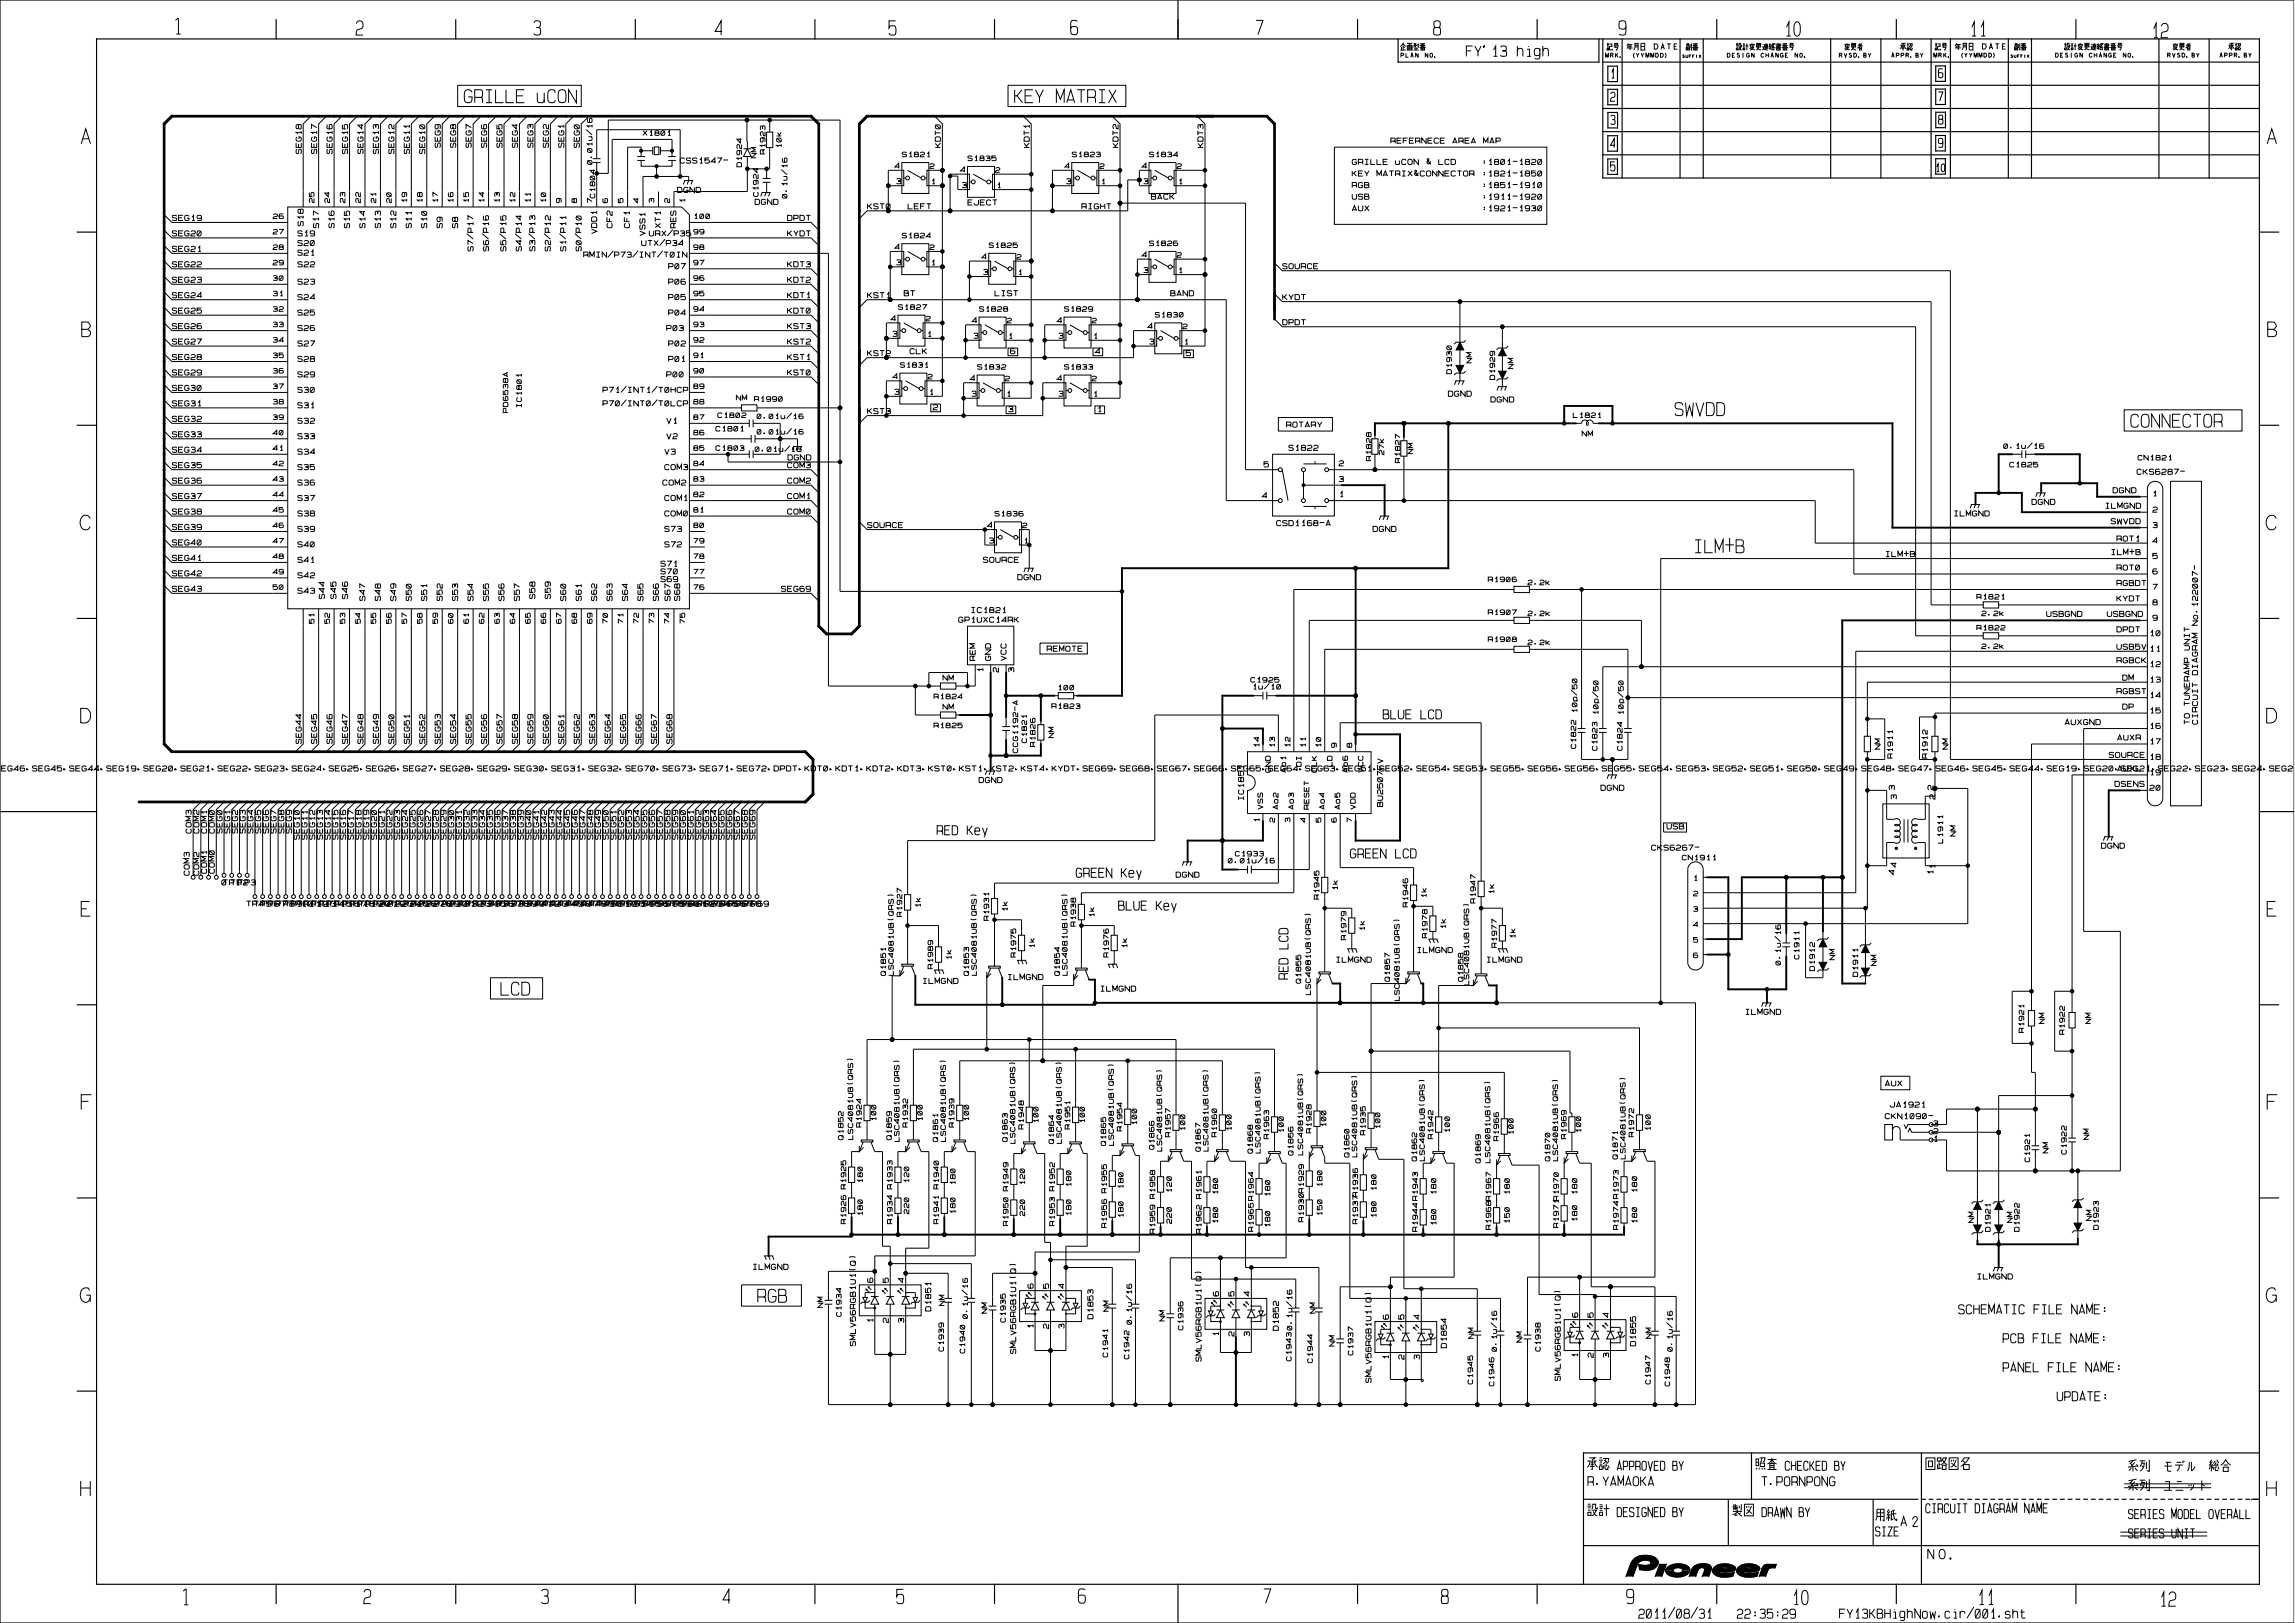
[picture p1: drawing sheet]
<svg xmlns="http://www.w3.org/2000/svg" width="420mm" height="297mm" viewBox="0 0 420 297" stroke-linecap="round" stroke-linejoin="round" font-family="sans-serif">
<defs><g id="words">
<g font-size="3.9">
<text x="32.8" y="6.7">P</text>
<text x="65.1" y="6.4">2</text>
<text x="97.6" y="6.4">3</text>
<text x="130.8" y="6.4">4</text>
<text x="162.6" y="6.4">5</text>
<text x="195.9" y="6.3">6</text>
<text x="229.8" y="6.3">7</text>
<text x="262.3" y="6.4">8</text>
<text x="296.3" y="6.4">9</text>
<text x="326.6" y="6.6">10</text>
<text x="360.5" y="6.6">11</text>
<text x="393.8" y="6.9">12</text>
<text x="15.8" y="26.9">`</text>
<text x="416" y="26.9">`</text>
<text x="15.8" y="62.3">a</text>
<text x="416" y="62.3">a</text>
<text x="15.8" y="97.6">b</text>
<text x="416" y="97.6">b</text>
<text x="15.8" y="168.3">d</text>
<text x="416" y="168.3">d</text>
<text x="15.8" y="239">f</text>
<text x="416" y="239">f</text>
<text x="15.8" y="274.4">g</text>
<text x="416" y="274.4">g</text>
<text x="66.5" y="293.5">2</text>
<text x="99" y="293.5">3</text>
<text x="132.2" y="293.5">4</text>
<text x="164" y="293.5">5</text>
<text x="197.3" y="293.4">6</text>
<text x="231.2" y="293.4">7</text>
<text x="263.7" y="293.5">8</text>
<text x="297.7" y="293.5">9</text>
<text x="328" y="293.7">10</text>
<text x="361.9" y="293.7">11</text>
<text x="395.2" y="294">12</text>
<text x="34.2" y="294.2">P</text>
</g>
<g font-size="3.5">
<text x="84.8" y="18.8">GRILLE uCON</text>
<text x="185.6" y="18.8">KEY MATRIX</text>
<text x="306.5" y="76.1">SWVDD</text>
<text x="389.9" y="78.2">CONNECTOR</text>
<text x="310.1" y="101.2">ILM+B</text>
<text x="91.6" y="182.1">LCD</text>
<text x="138.6" y="238.3">RGB</text>
</g>
<text font-size="2.8" x="268.3" y="10.3">FY'13 high</text>
<g font-size="2.5">
<text x="294.8" y="14.3">1</text>
<text x="354.8" y="14.2">6</text>
<text x="294.8" y="18.5">2</text>
<text x="294.8" y="22.8">3</text>
<text x="354.8" y="18.5">7</text>
<text x="354.8" y="22.7">8</text>
<text x="294.8" y="27">4</text>
<text x="354.8" y="27">9</text>
<text x="294.8" y="31.3">5</text>
<text x="253.1" y="131.6">BLUE LCD</text>
<text x="171.5" y="152.8">RED Key</text>
<text x="196.9" y="160.6">GREEN Key</text>
<text x="247.1" y="157">GREEN LCD</text>
<text x="204.7" y="166.6">BLUE Key</text>
<text x="235.8" y="179.3" transform="rotate(-90 235.8 179.3)">RED LCD</text>
<text x="358.5" y="240.5">SCHEMATIC FILE NAME:</text>
<text x="366.6" y="245.8">PCB FILE NAME:</text>
<text x="366.6" y="251.1">PANEL FILE NAME:</text>
<text x="376.5" y="256.4">UPDATE:</text>
<text x="294" y="269.1">F APPROVED BY</text>
<text x="327" y="269.1">CHECKED BY</text>
<text x="355.9" y="269.1">H }</text>
<text x="390.7" y="269.4">n</text>
<text x="399.8" y="269.4">f</text>
<text x="404.3" y="269.4">@</text>
<text x="290.6" y="271.9">R.YAMAOKA</text>
<text x="322.4" y="271.9">T.PORNPONG</text>
<text x="390.7" y="273">n</text>
<text x="399.8" y="273">j b g</text>
<text x="294" y="277.6">v DESIGNED BY</text>
<text x="320.5" y="277.6">} DRAWN BY</text>
<text x="343.3" y="281.1">SIZE</text>
<text x="344.4" y="278.5">p</text>
<text x="348.7" y="279.7">` Q</text>
<text x="352.5" y="276.9">CIRCUIT DIAGRAM NAME</text>
<text x="389.6" y="281.5">SERIES UNIT</text>
<text x="389.6" y="277.9">SERIES MODEL OVERALL</text>
<text x="353.6" y="285.7">m n D</text>
<text x="299.9" y="296.2">2011/08/31</text>
<text x="317.9" y="296.2">22:35:29</text>
<text x="336.7" y="296.2">FY13KBHighNow.cir/001.sht</text>
</g>
<text font-size="2.1" x="354.3" y="31.4">10</text>
<g font-size="1.4">
<text x="259.5" y="9.2">^</text>
<text x="294.8" y="9.2">L</text>
<text x="298.5" y="9.2">N</text>
<text x="302.3" y="9.2">@ c ` s d</text>
<text x="319.7" y="9.2">v</text>
<text x="322.3" y="9.2">X A</text>
<text x="339.5" y="9.2">X</text>
<text x="349.8" y="9.2">F</text>
<text x="354.9" y="9.2">L</text>
<text x="358.6" y="9.2">N</text>
<text x="362.4" y="9.2">@ c ` s d</text>
<text x="379.8" y="9.2">v</text>
<text x="382.4" y="9.2">X A</text>
<text x="399.6" y="9.2">X</text>
<text x="409.9" y="9.2">F</text>
<text x="55.2" y="28.2" transform="rotate(-90 55.2 28.2)">SEG18</text>
<text x="58" y="28.2" transform="rotate(-90 58 28.2)">SEG17</text>
<text x="60.8" y="28.2" transform="rotate(-90 60.8 28.2)">SEG16</text>
<text x="63.6" y="28.2" transform="rotate(-90 63.6 28.2)">SEG15</text>
<text x="66.5" y="28.2" transform="rotate(-90 66.5 28.2)">SEG14</text>
<text x="69.3" y="28.2" transform="rotate(-90 69.3 28.2)">SEG13</text>
<text x="72.1" y="28.2" transform="rotate(-90 72.1 28.2)">SEG12</text>
<text x="75" y="28.2" transform="rotate(-90 75 28.2)">SEG11</text>
<text x="77.8" y="28.2" transform="rotate(-90 77.8 28.2)">SEG10</text>
<text x="80.6" y="27.1" transform="rotate(-90 80.6 27.1)">SEG9</text>
<text x="83.4" y="27.1" transform="rotate(-90 83.4 27.1)">SEG8</text>
<text x="86.3" y="27.1" transform="rotate(-90 86.3 27.1)">SEG7</text>
<text x="89.1" y="27.1" transform="rotate(-90 89.1 27.1)">SEG6</text>
<text x="91.9" y="27.1" transform="rotate(-90 91.9 27.1)">SEG5</text>
<text x="94.7" y="27.1" transform="rotate(-90 94.7 27.1)">SEG4</text>
<text x="97.6" y="27.1" transform="rotate(-90 97.6 27.1)">SEG3</text>
<text x="100.4" y="27.1" transform="rotate(-90 100.4 27.1)">SEG2</text>
<text x="103.2" y="27.1" transform="rotate(-90 103.2 27.1)">SEG1</text>
<text x="106.1" y="27.1" transform="rotate(-90 106.1 27.1)">SEG0</text>
<text x="124.4" y="29.9">CSS1547-</text>
<text x="172.2" y="27.1" transform="rotate(-90 172.2 27.1)">KDT0</text>
<text x="188.4" y="27.1" transform="rotate(-90 188.4 27.1)">KDT1</text>
<text x="204.7" y="27.1" transform="rotate(-90 204.7 27.1)">KDT2</text>
<text x="220.3" y="27.1" transform="rotate(-90 220.3 27.1)">KDT3</text>
<text x="254.5" y="26.2">REFERNECE</text>
<text x="265.9" y="26.2">AREA</text>
<text x="271.5" y="26.2">MAP</text>
<text x="124" y="35.2">DGND</text>
<text x="163.8" y="30.8">4</text>
<text x="164" y="33.6">3</text>
<text x="175.8" y="31.5">4</text>
<text x="176.1" y="34.3">3</text>
<text x="194.9" y="30.8">4</text>
<text x="195.2" y="33.6">3</text>
<text x="209" y="30.8">4</text>
<text x="209.3" y="33.6">3</text>
<text x="247.5" y="30.1">GRILLE</text>
<text x="247.5" y="32.2">KEY</text>
<text x="247.5" y="34.3">RGB</text>
<text x="252" y="32.2">MATRIX&amp;CONNECTOR</text>
<text x="255.4" y="30.1">uCON</text>
<text x="261.1" y="30.1">&amp;</text>
<text x="263.3" y="30.1">LCD</text>
<text x="271.2" y="30.1">:1801-1820</text>
<text x="271.2" y="32.2">:1821-1850</text>
<text x="271.2" y="34.3">:1851-1910</text>
<text x="31.5" y="40.4">SEG19</text>
<text x="55.5" y="41.4" transform="rotate(-90 55.5 41.4)">S18</text>
<text x="58.3" y="41.8" transform="rotate(-90 58.3 41.8)">S17</text>
<text x="61.2" y="41.8" transform="rotate(-90 61.2 41.8)">S16</text>
<text x="64" y="41.8" transform="rotate(-90 64 41.8)">S15</text>
<text x="66.8" y="41.8" transform="rotate(-90 66.8 41.8)">S14</text>
<text x="69.6" y="41.8" transform="rotate(-90 69.6 41.8)">S13</text>
<text x="72.5" y="41.8" transform="rotate(-90 72.5 41.8)">S12</text>
<text x="75.3" y="41.8" transform="rotate(-90 75.3 41.8)">S11</text>
<text x="78.1" y="41.8" transform="rotate(-90 78.1 41.8)">S10</text>
<text x="81" y="41.8" transform="rotate(-90 81 41.8)">S9</text>
<text x="83.8" y="41.8" transform="rotate(-90 83.8 41.8)">S8</text>
<text x="112.1" y="41.8" transform="rotate(-90 112.1 41.8)">CF2</text>
<text x="115.3" y="41.8" transform="rotate(-90 115.3 41.8)">CF1</text>
<text x="120.9" y="41.8" transform="rotate(-90 120.9 41.8)">XT1</text>
<text x="123.7" y="41.8" transform="rotate(-90 123.7 41.8)">RES</text>
<text x="138.2" y="37.4">DGND</text>
<text x="144.1" y="40.4">DPDT</text>
<text x="158.7" y="38.2">KST0</text>
<text x="166.2" y="38.2">LEFT</text>
<text x="177.1" y="37.5">EJECT</text>
<text x="198" y="38.2">RIGHT</text>
<text x="210.7" y="36.5">BACK</text>
<text x="247.5" y="38.6">AUX</text>
<text x="247.5" y="36.5">USB</text>
<text x="271.2" y="38.6">:1921-1930</text>
<text x="271.2" y="36.5">:1911-1920</text>
<text x="31.5" y="43.2">SEG20</text>
<text x="31.5" y="46">SEG21</text>
<text x="54.4" y="43.2">S19</text>
<text x="54.4" y="45">S20</text>
<text x="54.4" y="46.7">S21</text>
<text x="86.6" y="46" transform="rotate(-90 86.6 46)">S7/P17</text>
<text x="89.4" y="46" transform="rotate(-90 89.4 46)">S6/P16</text>
<text x="92.6" y="46" transform="rotate(-90 92.6 46)">S5/P15</text>
<text x="95.5" y="46" transform="rotate(-90 95.5 46)">S4/P14</text>
<text x="97.9" y="46" transform="rotate(-90 97.9 46)">S3/P13</text>
<text x="100.8" y="46" transform="rotate(-90 100.8 46)">S2/P12</text>
<text x="103.6" y="46" transform="rotate(-90 103.6 46)">S1/P11</text>
<text x="106.4" y="46" transform="rotate(-90 106.4 46)">S0/P10</text>
<text x="106.8" y="47.1">RMIN/P73/INT/T0IN</text>
<text x="109.2" y="42.8" transform="rotate(-90 109.2 42.8)">VDD1</text>
<text x="117.4" y="45">UTX/P34</text>
<text x="118.1" y="43.2" transform="rotate(-90 118.1 43.2)">VSS1</text>
<text x="118.8" y="43.2">URX/P35</text>
<text x="144.1" y="43.2">KYDT</text>
<text x="163.8" y="45.7">4</text>
<text x="179.7" y="47.4">4</text>
<text x="209" y="47.1">4</text>
<text x="31.5" y="48.8">SEG22</text>
<text x="31.5" y="51.7">SEG23</text>
<text x="54.4" y="48.8">S22</text>
<text x="54.4" y="52">S23</text>
<text x="122.3" y="52">P06</text>
<text x="122.3" y="49.2">P07</text>
<text x="144.1" y="48.8">KDT3</text>
<text x="144.1" y="51.7">KDT2</text>
<text x="164" y="48.5">3</text>
<text x="179.9" y="50.3">3</text>
<text x="209.3" y="49.9">3</text>
<text x="234.7" y="49.2">SOURCE</text>
<text x="31.5" y="54.5">SEG24</text>
<text x="31.5" y="57.3">SEG25</text>
<text x="54.4" y="54.9">S24</text>
<text x="54.4" y="57.7">S25</text>
<text x="122.3" y="57.7">P04</text>
<text x="122.3" y="54.9">P05</text>
<text x="144.1" y="54.5">KDT1</text>
<text x="144.1" y="57.3">KDT0</text>
<text x="158.7" y="54.5">KST1</text>
<text x="163.1" y="58.7">4</text>
<text x="165.5" y="54.1">BT</text>
<text x="177.9" y="59.1">4</text>
<text x="182.1" y="54.1">LIST</text>
<text x="193.5" y="59.1">4</text>
<text x="214.2" y="54.1">BAND</text>
<text x="234.7" y="54.9">KYDT</text>
<text x="234.7" y="59.4">DPDT</text>
<text x="31.5" y="60.2">SEG26</text>
<text x="31.5" y="63">SEG27</text>
<text x="31.5" y="65.8">SEG28</text>
<text x="54.4" y="60.5">S26</text>
<text x="54.4" y="63.3">S27</text>
<text x="122" y="60.5">P03</text>
<text x="122.3" y="63.3">P02</text>
<text x="144.1" y="60.2">KST3</text>
<text x="144.1" y="63">KST2</text>
<text x="144.1" y="65.8">KST1</text>
<text x="158.7" y="65.1">KST2</text>
<text x="163.3" y="61.6">3</text>
<text x="166.5" y="64.8">CLK</text>
<text x="178.2" y="61.9">3</text>
<text x="184.9" y="64.8">6</text>
<text x="193.7" y="61.9">3</text>
<text x="200.5" y="64.8">4</text>
<text x="210.1" y="60.2">4</text>
<text x="210.4" y="63">3</text>
<text x="217.1" y="65.1">5</text>
<text x="31.5" y="68.6">SEG29</text>
<text x="31.5" y="71.5">SEG30</text>
<text x="54.4" y="66.2">S28</text>
<text x="54.4" y="69">S29</text>
<text x="54.4" y="71.8">S30</text>
<text x="110.3" y="71.8">P71/INT1/T0HCP</text>
<text x="122" y="69">P00</text>
<text x="122.3" y="66.2">P01</text>
<text x="144.1" y="68.6">KST0</text>
<text x="163.4" y="69.3">4</text>
<text x="177.5" y="69.7">4</text>
<text x="193.5" y="69.7">4</text>
<text x="31.5" y="74.3">SEG31</text>
<text x="31.5" y="77.1">SEG32</text>
<text x="54.4" y="74.7">S31</text>
<text x="54.4" y="77.5">S32</text>
<text x="110.3" y="74.3">P70/INT0/T0LCP</text>
<text x="122" y="77.5">V1</text>
<text x="158.7" y="75.7">KST3</text>
<text x="163.7" y="72.2">3</text>
<text x="170.8" y="75">2</text>
<text x="177.8" y="72.5">3</text>
<text x="184.5" y="75.4">3</text>
<text x="193.7" y="72.5">3</text>
<text x="200.8" y="75.4">1</text>
<text x="265.1" y="72.5">DGND</text>
<text x="272.9" y="73.6">DGND</text>
<text x="31.5" y="80">SEG33</text>
<text x="31.5" y="82.8">SEG34</text>
<text x="54.4" y="80.3">S33</text>
<text x="54.4" y="83.1">S34</text>
<text x="121.6" y="83.1">V3</text>
<text x="122" y="80.3">V2</text>
<text x="235.5" y="78.2">ROTARY</text>
<text x="235.9" y="82.4">S1822</text>
<text x="31.5" y="85.6">SEG35</text>
<text x="31.5" y="88.4">SEG36</text>
<text x="54.4" y="86">S35</text>
<text x="54.4" y="88.8">S36</text>
<text x="121.3" y="88.8">COM2</text>
<text x="121.6" y="86">COM3</text>
<text x="144.1" y="85.6">COM3</text>
<text x="144.1" y="88.4">COM2</text>
<text x="144.2" y="84.2">DGND</text>
<text x="231.3" y="85.5">5</text>
<text x="245.1" y="85.3">2</text>
<text x="245.1" y="88.1">3</text>
<text x="391.1" y="86.8">CKS6287-</text>
<text x="31.5" y="91.3">SEG37</text>
<text x="31.5" y="94.1">SEG38</text>
<text x="54.4" y="91.6">S37</text>
<text x="54.4" y="94.4">S38</text>
<text x="121.6" y="94.4">COM0</text>
<text x="121.6" y="91.6">COM1</text>
<text x="144.1" y="91.3">COM1</text>
<text x="144.1" y="94.1">COM0</text>
<text x="231" y="91.1">4</text>
<text x="245.1" y="90.9">1</text>
<text x="357.6" y="94.4">ILMGND</text>
<text x="371.9" y="92.3">DGND</text>
<text x="385.4" y="93">ILMGND</text>
<text x="386.4" y="95.9">SWVDD</text>
<text x="386.8" y="90.2">DGND</text>
<text x="394" y="93.7">2</text>
<text x="31.5" y="96.9">SEG39</text>
<text x="31.5" y="99.8">SEG40</text>
<text x="54.4" y="97.3">S39</text>
<text x="54.4" y="100.1">S40</text>
<text x="121.6" y="100.1">S72</text>
<text x="121.6" y="97.3">S73</text>
<text x="158.7" y="96.6">SOURCE</text>
<text x="180.7" y="96.6">4</text>
<text x="181" y="99.4">3</text>
<text x="233.6" y="96.2">CSD1168-A</text>
<text x="251.3" y="97.3">DGND</text>
<text x="345.1" y="101.9">ILM+B</text>
<text x="386.4" y="101.5">ILM+B</text>
<text x="387.5" y="99">ROT1</text>
<text x="394" y="96.6">3</text>
<text x="394" y="99.4">4</text>
<text x="31.5" y="102.6">SEG41</text>
<text x="31.5" y="105.4">SEG42</text>
<text x="54.4" y="102.9">S41</text>
<text x="54.4" y="105.8">S42</text>
<text x="120.9" y="106.5">S69</text>
<text x="120.9" y="105.1">S70</text>
<text x="120.9" y="103.6">S71</text>
<text x="179.9" y="102.9">SOURCE</text>
<text x="186.2" y="106.1">DGND</text>
<text x="387.5" y="104.3">ROT0</text>
<text x="387.5" y="107.2">RGBDT</text>
<text x="394" y="102.2">5</text>
<text x="394" y="105.1">6</text>
<text x="394" y="107.9">7</text>
<text x="31.5" y="108.2">SEG43</text>
<text x="54.4" y="108.6">S43</text>
<text x="59.4" y="109.7" transform="rotate(-90 59.4 109.7)">S44</text>
<text x="61.5" y="109.7" transform="rotate(-90 61.5 109.7)">S45</text>
<text x="63.6" y="109.7" transform="rotate(-90 63.6 109.7)">S46</text>
<text x="66.8" y="110" transform="rotate(-90 66.8 110)">S47</text>
<text x="69.6" y="110" transform="rotate(-90 69.6 110)">S48</text>
<text x="72.5" y="110" transform="rotate(-90 72.5 110)">S49</text>
<text x="75.3" y="110" transform="rotate(-90 75.3 110)">S50</text>
<text x="78.1" y="110" transform="rotate(-90 78.1 110)">S51</text>
<text x="81" y="110" transform="rotate(-90 81 110)">S52</text>
<text x="83.8" y="110" transform="rotate(-90 83.8 110)">S53</text>
<text x="86.6" y="110" transform="rotate(-90 86.6 110)">S54</text>
<text x="89.4" y="110" transform="rotate(-90 89.4 110)">S55</text>
<text x="92.3" y="110" transform="rotate(-90 92.3 110)">S56</text>
<text x="95.1" y="110" transform="rotate(-90 95.1 110)">S57</text>
<text x="97.9" y="109.7" transform="rotate(-90 97.9 109.7)">S58</text>
<text x="100.8" y="109.7" transform="rotate(-90 100.8 109.7)">S59</text>
<text x="103.6" y="110" transform="rotate(-90 103.6 110)">S60</text>
<text x="106.4" y="110" transform="rotate(-90 106.4 110)">S61</text>
<text x="109.2" y="110" transform="rotate(-90 109.2 110)">S62</text>
<text x="112.1" y="110" transform="rotate(-90 112.1 110)">S63</text>
<text x="114.9" y="110" transform="rotate(-90 114.9 110)">S64</text>
<text x="117.7" y="110" transform="rotate(-90 117.7 110)">S65</text>
<text x="120.6" y="110" transform="rotate(-90 120.6 110)">S66</text>
<text x="122.7" y="110" transform="rotate(-90 122.7 110)">S67</text>
<text x="124.4" y="110" transform="rotate(-90 124.4 110)">S68</text>
<text x="143" y="108.2">SEG69</text>
<text x="175.4" y="113.9">GP1UXC14RK</text>
<text x="177.7" y="112.1">IC1821</text>
<text x="374.6" y="112.8">USBGND</text>
<text x="385.7" y="112.8">USBGND</text>
<text x="387.5" y="110">KYDT</text>
<text x="394" y="110.7">8</text>
<text x="394" y="113.5">9</text>
<text x="191.6" y="119.2">REMOTE</text>
<text x="387.5" y="115.7">DPDT</text>
<text x="387.5" y="118.8">USB5V</text>
<text x="393.5" y="116.4">10</text>
<text x="393.5" y="119.2">11</text>
<text x="400.8" y="119.1" transform="rotate(-90 400.8 119.1)">UNIT</text>
<text x="402.3" y="114.5" transform="rotate(-90 402.3 114.5)">No.122007-</text>
<text x="178.5" y="121" transform="rotate(-90 178.5 121)">REM</text>
<text x="179.9" y="123.1" transform="rotate(-90 179.9 123.1)">1</text>
<text x="181.4" y="121" transform="rotate(-90 181.4 121)">GND</text>
<text x="182.8" y="123.1" transform="rotate(-90 182.8 123.1)">2</text>
<text x="184.2" y="121" transform="rotate(-90 184.2 121)">VCC</text>
<text x="185.6" y="123.1" transform="rotate(-90 185.6 123.1)">3</text>
<text x="387.5" y="121.3">RGBCK</text>
<text x="388.5" y="124.5">DM</text>
<text x="393.5" y="122">12</text>
<text x="393.5" y="124.9">13</text>
<text x="402.3" y="123.6" transform="rotate(-90 402.3 123.6)">DIAGRAM</text>
<text x="387.5" y="127">RGBST</text>
<text x="388.5" y="129.8">DP</text>
<text x="393.5" y="127.7">14</text>
<text x="393.5" y="130.5">15</text>
<text x="400.8" y="129.2" transform="rotate(-90 400.8 129.2)">TUNERAMP</text>
<text x="55.2" y="136.2" transform="rotate(-90 55.2 136.2)">SEG44</text>
<text x="58" y="136.2" transform="rotate(-90 58 136.2)">SEG45</text>
<text x="60.8" y="136.2" transform="rotate(-90 60.8 136.2)">SEG46</text>
<text x="63.6" y="136.2" transform="rotate(-90 63.6 136.2)">SEG47</text>
<text x="66.5" y="136.2" transform="rotate(-90 66.5 136.2)">SEG48</text>
<text x="69.3" y="136.2" transform="rotate(-90 69.3 136.2)">SEG49</text>
<text x="72.1" y="136.2" transform="rotate(-90 72.1 136.2)">SEG50</text>
<text x="75" y="136.2" transform="rotate(-90 75 136.2)">SEG51</text>
<text x="77.8" y="136.2" transform="rotate(-90 77.8 136.2)">SEG52</text>
<text x="80.6" y="136.2" transform="rotate(-90 80.6 136.2)">SEG53</text>
<text x="83.4" y="136.2" transform="rotate(-90 83.4 136.2)">SEG54</text>
<text x="86.3" y="136.2" transform="rotate(-90 86.3 136.2)">SEG55</text>
<text x="89.1" y="136.2" transform="rotate(-90 89.1 136.2)">SEG56</text>
<text x="91.9" y="136.2" transform="rotate(-90 91.9 136.2)">SEG57</text>
<text x="94.7" y="136.2" transform="rotate(-90 94.7 136.2)">SEG58</text>
<text x="97.6" y="136.2" transform="rotate(-90 97.6 136.2)">SEG59</text>
<text x="100.4" y="136.2" transform="rotate(-90 100.4 136.2)">SEG60</text>
<text x="103.2" y="136.2" transform="rotate(-90 103.2 136.2)">SEG61</text>
<text x="106.1" y="136.2" transform="rotate(-90 106.1 136.2)">SEG62</text>
<text x="108.9" y="136.2" transform="rotate(-90 108.9 136.2)">SEG63</text>
<text x="111.7" y="136.2" transform="rotate(-90 111.7 136.2)">SEG64</text>
<text x="114.5" y="136.2" transform="rotate(-90 114.5 136.2)">SEG65</text>
<text x="117.4" y="136.2" transform="rotate(-90 117.4 136.2)">SEG66</text>
<text x="120.2" y="136.2" transform="rotate(-90 120.2 136.2)">SEG67</text>
<text x="123" y="136.2" transform="rotate(-90 123 136.2)">SEG68</text>
<text x="378" y="132.6">AUXGND</text>
<text x="387.6" y="135.5">AUXR</text>
<text x="393.5" y="133.3">16</text>
<text x="393.5" y="136.2">17</text>
<text x="400.8" y="132.6" transform="rotate(-90 400.8 132.6)">TO</text>
<text x="402.3" y="132.6" transform="rotate(-90 402.3 132.6)">CIRCUIT</text>
<text x="-.9" y="141.1">SEG46,SEG45,SEG44,SEG19,SEG20,SEG21,SEG22,SEG23,SEG24,SEG25,SEG26,SEG27,SEG28,SEG29,SEG30,SEG31,SEG32,SEG70,SEG73,SEG71,SEG72,DPDT,KDT0,KDT1,KDT2,KDT3,KST0,KST1,KST2,KST4,KYDT,SEG69,SEG68,SEG67,SEG66,SEG65,SEG64,SEG63,SEG51,SEG52,SEG54,SEG53,SEG55,SEG56,SEG56,SEG55,SEG54,SEG53,SEG52,SEG51,SEG50,SEG49,SEG48,SEG47,SEG46,SEG45,SEG44,SEG19,SEG20,SEG21,SEG22,SEG23,SEG24,SEG25,</text>
<text x="179.2" y="143.2">DGND</text>
<text x="386.1" y="138.6">SOURCE</text>
<text x="387.1" y="143.9">DSENS</text>
<text x="387.6" y="141.1">AUXL</text>
<text x="393.5" y="139">18</text>
<text x="393.5" y="141.8">19</text>
<text x="227.7" y="146.6" transform="rotate(-90 227.7 146.6)">IC1851</text>
<text x="253.1" y="147.7" transform="rotate(-90 253.1 147.7)">BU2507FV</text>
<text x="293" y="144.7">DGND</text>
<text x="346.8" y="144.7" transform="rotate(-90 346.8 144.7)">3</text>
<text x="347.2" y="146.3" transform="rotate(-90 347.2 146.3)">3</text>
<text x="353.9" y="144.7" transform="rotate(-90 353.9 144.7)">2</text>
<text x="354.2" y="146.3" transform="rotate(-90 354.2 146.3)">2</text>
<text x="393.5" y="144.7">20</text>
<text x="35" y="152.6" transform="rotate(-90 35 152.6)">COM3</text>
<text x="36.4" y="152.6" transform="rotate(-90 36.4 152.6)">COM2</text>
<text x="37.8" y="152.6" transform="rotate(-90 37.8 152.6)">COM1</text>
<text x="39.2" y="152.6" transform="rotate(-90 39.2 152.6)">COM0</text>
<text x="40.7" y="152.6" transform="rotate(-90 40.7 152.6)">SEG0</text>
<text x="42.1" y="152.6" transform="rotate(-90 42.1 152.6)">SEG1</text>
<text x="43.5" y="152.6" transform="rotate(-90 43.5 152.6)">SEG2</text>
<text x="44.9" y="152.6" transform="rotate(-90 44.9 152.6)">SEG3</text>
<text x="46.3" y="152.6" transform="rotate(-90 46.3 152.6)">SEG4</text>
<text x="47.7" y="152.6" transform="rotate(-90 47.7 152.6)">SEG5</text>
<text x="49.1" y="152.6" transform="rotate(-90 49.1 152.6)">SEG6</text>
<text x="50.6" y="152.6" transform="rotate(-90 50.6 152.6)">SEG7</text>
<text x="52" y="152.6" transform="rotate(-90 52 152.6)">SEG8</text>
<text x="53.4" y="152.6" transform="rotate(-90 53.4 152.6)">SEG9</text>
<text x="54.8" y="153.7" transform="rotate(-90 54.8 153.7)">SEG10</text>
<text x="56.2" y="153.7" transform="rotate(-90 56.2 153.7)">SEG11</text>
<text x="57.6" y="153.7" transform="rotate(-90 57.6 153.7)">SEG12</text>
<text x="59" y="153.7" transform="rotate(-90 59 153.7)">SEG13</text>
<text x="60.5" y="153.7" transform="rotate(-90 60.5 153.7)">SEG14</text>
<text x="61.9" y="153.7" transform="rotate(-90 61.9 153.7)">SEG15</text>
<text x="63.3" y="153.7" transform="rotate(-90 63.3 153.7)">SEG16</text>
<text x="64.7" y="153.7" transform="rotate(-90 64.7 153.7)">SEG17</text>
<text x="66.1" y="153.7" transform="rotate(-90 66.1 153.7)">SEG18</text>
<text x="67.5" y="153.7" transform="rotate(-90 67.5 153.7)">SEG19</text>
<text x="68.9" y="153.7" transform="rotate(-90 68.9 153.7)">SEG20</text>
<text x="70.4" y="153.7" transform="rotate(-90 70.4 153.7)">SEG21</text>
<text x="71.8" y="153.7" transform="rotate(-90 71.8 153.7)">SEG22</text>
<text x="73.2" y="153.7" transform="rotate(-90 73.2 153.7)">SEG23</text>
<text x="74.6" y="153.7" transform="rotate(-90 74.6 153.7)">SEG24</text>
<text x="76" y="153.7" transform="rotate(-90 76 153.7)">SEG25</text>
<text x="77.4" y="153.7" transform="rotate(-90 77.4 153.7)">SEG26</text>
<text x="78.8" y="153.7" transform="rotate(-90 78.8 153.7)">SEG27</text>
<text x="80.3" y="153.7" transform="rotate(-90 80.3 153.7)">SEG28</text>
<text x="81.7" y="153.7" transform="rotate(-90 81.7 153.7)">SEG29</text>
<text x="83.1" y="153.7" transform="rotate(-90 83.1 153.7)">SEG30</text>
<text x="84.5" y="153.7" transform="rotate(-90 84.5 153.7)">SEG31</text>
<text x="85.9" y="153.7" transform="rotate(-90 85.9 153.7)">SEG32</text>
<text x="87.3" y="153.7" transform="rotate(-90 87.3 153.7)">SEG33</text>
<text x="88.7" y="153.7" transform="rotate(-90 88.7 153.7)">SEG34</text>
<text x="90.2" y="153.7" transform="rotate(-90 90.2 153.7)">SEG35</text>
<text x="91.6" y="153.7" transform="rotate(-90 91.6 153.7)">SEG36</text>
<text x="93" y="153.7" transform="rotate(-90 93 153.7)">SEG37</text>
<text x="94.4" y="153.7" transform="rotate(-90 94.4 153.7)">SEG38</text>
<text x="95.8" y="153.7" transform="rotate(-90 95.8 153.7)">SEG39</text>
<text x="97.2" y="153.7" transform="rotate(-90 97.2 153.7)">SEG40</text>
<text x="98.6" y="153.7" transform="rotate(-90 98.6 153.7)">SEG41</text>
<text x="100.1" y="153.7" transform="rotate(-90 100.1 153.7)">SEG42</text>
<text x="101.5" y="153.7" transform="rotate(-90 101.5 153.7)">SEG43</text>
<text x="102.9" y="153.7" transform="rotate(-90 102.9 153.7)">SEG44</text>
<text x="104.3" y="153.7" transform="rotate(-90 104.3 153.7)">SEG45</text>
<text x="105.7" y="153.7" transform="rotate(-90 105.7 153.7)">SEG46</text>
<text x="107.1" y="153.7" transform="rotate(-90 107.1 153.7)">SEG47</text>
<text x="108.5" y="153.7" transform="rotate(-90 108.5 153.7)">SEG48</text>
<text x="109.9" y="153.7" transform="rotate(-90 109.9 153.7)">SEG49</text>
<text x="111.4" y="153.7" transform="rotate(-90 111.4 153.7)">SEG50</text>
<text x="112.8" y="153.7" transform="rotate(-90 112.8 153.7)">SEG51</text>
<text x="114.2" y="153.7" transform="rotate(-90 114.2 153.7)">SEG52</text>
<text x="115.6" y="153.7" transform="rotate(-90 115.6 153.7)">SEG53</text>
<text x="117" y="153.7" transform="rotate(-90 117 153.7)">SEG54</text>
<text x="118.4" y="153.7" transform="rotate(-90 118.4 153.7)">SEG55</text>
<text x="119.8" y="153.7" transform="rotate(-90 119.8 153.7)">SEG56</text>
<text x="121.3" y="153.7" transform="rotate(-90 121.3 153.7)">SEG57</text>
<text x="122.7" y="153.7" transform="rotate(-90 122.7 153.7)">SEG58</text>
<text x="124.1" y="153.7" transform="rotate(-90 124.1 153.7)">SEG59</text>
<text x="125.5" y="153.7" transform="rotate(-90 125.5 153.7)">SEG60</text>
<text x="126.9" y="153.7" transform="rotate(-90 126.9 153.7)">SEG61</text>
<text x="128.3" y="153.7" transform="rotate(-90 128.3 153.7)">SEG62</text>
<text x="129.7" y="153.7" transform="rotate(-90 129.7 153.7)">SEG63</text>
<text x="131.2" y="153.7" transform="rotate(-90 131.2 153.7)">SEG64</text>
<text x="132.6" y="153.7" transform="rotate(-90 132.6 153.7)">SEG65</text>
<text x="134" y="153.7" transform="rotate(-90 134 153.7)">SEG66</text>
<text x="135.4" y="153.7" transform="rotate(-90 135.4 153.7)">SEG67</text>
<text x="136.8" y="153.7" transform="rotate(-90 136.8 153.7)">SEG68</text>
<text x="138.2" y="153.7" transform="rotate(-90 138.2 153.7)">SEG69</text>
<text x="302.3" y="155.6">CKS6267-</text>
<text x="305.1" y="151.7">USB</text>
<text x="384.6" y="155.3">DGND</text>
<text x="34.6" y="160.3" transform="rotate(-90 34.6 160.3)">COM3</text>
<text x="36.4" y="160.3" transform="rotate(-90 36.4 160.3)">COM2</text>
<text x="37.8" y="159.9" transform="rotate(-90 37.8 159.9)">COM1</text>
<text x="39.2" y="159.9" transform="rotate(-90 39.2 159.9)">COM0</text>
<text x="40.5" y="162">0 TP2</text>
<text x="215.2" y="160.6">DGND</text>
<text x="346.8" y="160.1" transform="rotate(-90 346.8 160.1)">44</text>
<text x="353.9" y="160.1" transform="rotate(-90 353.9 160.1)">11</text>
<text x="53" y="165.9">TP10TP13TP16TP19TP22TP25TP28TP31TP34TP37TP40TP43TP46TP49TP52TP55TP58TP61TP64TP67</text>
<text x="184.4" y="179.3">ILMGND</text>
<text x="244.5" y="176.1">ILMGND</text>
<text x="259.4" y="174.3">ILMGND</text>
<text x="272.1" y="176.1">ILMGND</text>
<text x="168.8" y="180">ILMGND</text>
<text x="201.4" y="181.4">ILMGND</text>
<text x="319.5" y="185.7">ILMGND</text>
<text x="345.1" y="198.7">AUX</text>
<text x="346" y="202.6">JA1921</text>
<text x="345.1" y="204.8">CKN1090-</text>
<text x="353.9" y="207.5">2</text>
<text x="353.9" y="208.9">1</text>
<text x="353.9" y="206.1">3</text>
<text x="137.7" y="232.3">ILMGND</text>
<text x="159.8" y="234.8" transform="rotate(-90 159.8 234.8)">6</text>
<text x="162.6" y="234.8" transform="rotate(-90 162.6 234.8)">5</text>
<text x="165.5" y="234.8" transform="rotate(-90 165.5 234.8)">4</text>
<text x="189.1" y="235.9" transform="rotate(-90 189.1 235.9)">6</text>
<text x="192" y="235.9" transform="rotate(-90 192 235.9)">5</text>
<text x="194.8" y="235.9" transform="rotate(-90 194.8 235.9)">4</text>
<text x="223.1" y="237.3" transform="rotate(-90 223.1 237.3)">6</text>
<text x="225.9" y="237.3" transform="rotate(-90 225.9 237.3)">5</text>
<text x="228.7" y="237.3" transform="rotate(-90 228.7 237.3)">4</text>
<text x="361.9" y="234.1">ILMGND</text>
<text x="159.8" y="242.2" transform="rotate(-90 159.8 242.2)">1</text>
<text x="162.6" y="242.2" transform="rotate(-90 162.6 242.2)">2</text>
<text x="165.5" y="242.2" transform="rotate(-90 165.5 242.2)">3</text>
<text x="170.4" y="240" transform="rotate(-90 170.4 240)">D1851</text>
<text x="189.1" y="243.2" transform="rotate(-90 189.1 243.2)">1</text>
<text x="192" y="243.2" transform="rotate(-90 192 243.2)">2</text>
<text x="194.8" y="243.2" transform="rotate(-90 194.8 243.2)">3</text>
<text x="200.1" y="241.4" transform="rotate(-90 200.1 241.4)">D1853</text>
<text x="223.1" y="244.6" transform="rotate(-90 223.1 244.6)">1</text>
<text x="225.9" y="244.6" transform="rotate(-90 225.9 244.6)">2</text>
<text x="228.7" y="244.6" transform="rotate(-90 228.7 244.6)">3</text>
<text x="234" y="243.6" transform="rotate(-90 234 243.6)">D1852</text>
<text x="254.2" y="241.5" transform="rotate(-90 254.2 241.5)">6</text>
<text x="257" y="241.5" transform="rotate(-90 257 241.5)">5</text>
<text x="259.8" y="241.5" transform="rotate(-90 259.8 241.5)">4</text>
<text x="288.8" y="241.2" transform="rotate(-90 288.8 241.2)">6</text>
<text x="291.7" y="241.2" transform="rotate(-90 291.7 241.2)">5</text>
<text x="294.5" y="241.2" transform="rotate(-90 294.5 241.2)">4</text>
<text x="156.6" y="246.4" transform="rotate(-90 156.6 246.4)">SMLV56RGB1U1(Q)</text>
<text x="186" y="247.8" transform="rotate(-90 186 247.8)">SMLV56RGB1U1(Q)</text>
<text x="219.9" y="249.2" transform="rotate(-90 219.9 249.2)">SMLV56RGB1U1(Q)</text>
<text x="254.2" y="248.9" transform="rotate(-90 254.2 248.9)">1</text>
<text x="257" y="248.9" transform="rotate(-90 257 248.9)">2</text>
<text x="259.8" y="248.9" transform="rotate(-90 259.8 248.9)">3</text>
<text x="264.8" y="246.8" transform="rotate(-90 264.8 246.8)">D1854</text>
<text x="288.8" y="248.5" transform="rotate(-90 288.8 248.5)">1</text>
<text x="291.7" y="248.5" transform="rotate(-90 291.7 248.5)">2</text>
<text x="294.5" y="248.5" transform="rotate(-90 294.5 248.5)">3</text>
<text x="299.4" y="246.4" transform="rotate(-90 299.4 246.4)">D1855</text>
<text x="251" y="253.1" transform="rotate(-90 251 253.1)">SMLV56RGB1U1(Q)</text>
<text x="285.7" y="252.8" transform="rotate(-90 285.7 252.8)">SMLV56RGB1U1(Q)</text>
</g>
<g font-size="1.3">
<text x="117.6" y="24.8">X1801</text>
<text x="138.4" y="29" transform="rotate(-90 138.4 29)">NM</text>
<text x="140.1" y="28.3" transform="rotate(-90 140.1 28.3)">R1923</text>
<text x="143" y="27.2" transform="rotate(-90 143 27.2)">10k</text>
<text x="165.1" y="28.7">S1821</text>
<text x="177.1" y="29.4">S1835</text>
<text x="196.2" y="28.7">S1823</text>
<text x="210.4" y="28.7">S1834</text>
<text x="108.4" y="30.2" transform="rotate(-90 108.4 30.2)">0.01u/16</text>
<text x="135.8" y="30.6" transform="rotate(-90 135.8 30.6)">D1924</text>
<text x="170.2" y="30.8">2</text>
<text x="170.4" y="33.6">1</text>
<text x="182.2" y="31.5">2</text>
<text x="182.4" y="34.3">1</text>
<text x="201.3" y="30.8">2</text>
<text x="201.5" y="33.6">1</text>
<text x="215.4" y="30.8">2</text>
<text x="215.7" y="33.6">1</text>
<text x="49.9" y="40">26</text>
<text x="57.5" y="37.2" transform="rotate(-90 57.5 37.2)">25</text>
<text x="60.3" y="37.2" transform="rotate(-90 60.3 37.2)">24</text>
<text x="63.1" y="37.2" transform="rotate(-90 63.1 37.2)">23</text>
<text x="66" y="37.2" transform="rotate(-90 66 37.2)">22</text>
<text x="68.8" y="37.2" transform="rotate(-90 68.8 37.2)">21</text>
<text x="71.6" y="37.2" transform="rotate(-90 71.6 37.2)">20</text>
<text x="74.5" y="37.2" transform="rotate(-90 74.5 37.2)">19</text>
<text x="77.3" y="37.2" transform="rotate(-90 77.3 37.2)">18</text>
<text x="80.1" y="37.2" transform="rotate(-90 80.1 37.2)">17</text>
<text x="82.9" y="37.2" transform="rotate(-90 82.9 37.2)">16</text>
<text x="85.8" y="37.2" transform="rotate(-90 85.8 37.2)">15</text>
<text x="88.6" y="37.2" transform="rotate(-90 88.6 37.2)">14</text>
<text x="91.4" y="37.2" transform="rotate(-90 91.4 37.2)">13</text>
<text x="94.3" y="37.2" transform="rotate(-90 94.3 37.2)">12</text>
<text x="97.1" y="37.2" transform="rotate(-90 97.1 37.2)">11</text>
<text x="99.9" y="37.2" transform="rotate(-90 99.9 37.2)">10</text>
<text x="102.7" y="37.2" transform="rotate(-90 102.7 37.2)">9</text>
<text x="105.6" y="37.2" transform="rotate(-90 105.6 37.2)">8</text>
<text x="108.4" y="37.2" transform="rotate(-90 108.4 37.2)">7</text>
<text x="108.9" y="36.3" transform="rotate(-90 108.9 36.3)">C1804</text>
<text x="111.2" y="37.2" transform="rotate(-90 111.2 37.2)">6</text>
<text x="114.1" y="37.2" transform="rotate(-90 114.1 37.2)">5</text>
<text x="116.9" y="37.2" transform="rotate(-90 116.9 37.2)">4</text>
<text x="119.7" y="37.2" transform="rotate(-90 119.7 37.2)">3</text>
<text x="122.5" y="37.2" transform="rotate(-90 122.5 37.2)">2</text>
<text x="125.4" y="37.2" transform="rotate(-90 125.4 37.2)">1</text>
<text x="126.9" y="40">100</text>
<text x="138.8" y="36" transform="rotate(-90 138.8 36)">C1924</text>
<text x="144.1" y="36.4" transform="rotate(-90 144.1 36.4)">0.1u/16</text>
<text x="49.9" y="42.8">27</text>
<text x="49.9" y="45.7">28</text>
<text x="126.9" y="45.7">98</text>
<text x="126.9" y="42.8">99</text>
<text x="165.1" y="43.5">S1824</text>
<text x="170.2" y="45.7">2</text>
<text x="181" y="45.3">S1825</text>
<text x="186.1" y="47.4">2</text>
<text x="210.4" y="45">S1826</text>
<text x="215.4" y="47.1">2</text>
<text x="49.9" y="48.5">29</text>
<text x="49.9" y="51.3">30</text>
<text x="126.9" y="51.3">96</text>
<text x="126.9" y="48.5">97</text>
<text x="170.4" y="48.5">1</text>
<text x="186.3" y="50.3">1</text>
<text x="215.7" y="49.9">1</text>
<text x="49.9" y="54.1">31</text>
<text x="49.9" y="57">32</text>
<text x="49.9" y="59.8">33</text>
<text x="126.9" y="59.8">93</text>
<text x="126.9" y="57">94</text>
<text x="126.9" y="54.1">95</text>
<text x="164.4" y="56.6">S1827</text>
<text x="169.4" y="58.7">2</text>
<text x="179.2" y="57">S1828</text>
<text x="184.3" y="59.1">2</text>
<text x="194.8" y="57">S1829</text>
<text x="199.9" y="59.1">2</text>
<text x="211.4" y="58">S1830</text>
<text x="49.9" y="62.6">34</text>
<text x="49.9" y="65.5">35</text>
<text x="126.9" y="65.5">91</text>
<text x="126.9" y="62.6">92</text>
<text x="169.7" y="61.6">1</text>
<text x="184.5" y="61.9">1</text>
<text x="200.1" y="61.9">1</text>
<text x="216.5" y="60.2">2</text>
<text x="216.7" y="63">1</text>
<text x="49.9" y="68.3">36</text>
<text x="49.9" y="71.1">37</text>
<text x="126.9" y="71.1">89</text>
<text x="126.9" y="68.3">90</text>
<text x="164.7" y="67.2">S1831</text>
<text x="169.8" y="69.3">2</text>
<text x="178.9" y="67.6">S1832</text>
<text x="183.9" y="69.7">2</text>
<text x="194.8" y="67.6">S1833</text>
<text x="199.9" y="69.7">2</text>
<text x="265.7" y="68.5" transform="rotate(-90 265.7 68.5)">D1930</text>
<text x="269.4" y="66.5" transform="rotate(-90 269.4 66.5)">NM</text>
<text x="273.6" y="69.5" transform="rotate(-90 273.6 69.5)">D1929</text>
<text x="277" y="67.5" transform="rotate(-90 277 67.5)">NM</text>
<text x="49.9" y="73.9">38</text>
<text x="49.9" y="76.8">39</text>
<text x="93" y="75.6" transform="rotate(-90 93 75.6)">PD6538A</text>
<text x="95.5" y="74.7" transform="rotate(-90 95.5 74.7)">IC1801</text>
<text x="126.9" y="76.8">87</text>
<text x="126.9" y="73.9">88</text>
<text x="131.3" y="76.4">C1802</text>
<text x="134.7" y="73.2">NM</text>
<text x="138" y="73.4">R1990</text>
<text x="138.5" y="76.6">0.01u/16</text>
<text x="170.1" y="72.2">1</text>
<text x="184.2" y="72.5">1</text>
<text x="200.1" y="72.5">1</text>
<text x="287.9" y="76.4">L1821</text>
<text x="49.9" y="79.6">40</text>
<text x="49.9" y="82.4">41</text>
<text x="126.9" y="82.4">85</text>
<text x="126.9" y="79.6">86</text>
<text x="131" y="78.9">C1801</text>
<text x="131" y="82.4">C1803</text>
<text x="138.2" y="82.6">0.01u/16</text>
<text x="138.5" y="79.5">0.01u/16</text>
<text x="253.3" y="83.3" transform="rotate(-90 253.3 83.3)">27k</text>
<text x="258.6" y="83.1" transform="rotate(-90 258.6 83.1)">NM</text>
<text x="289.6" y="79.8">NM</text>
<text x="366.7" y="82.1">0.1u/16</text>
<text x="49.9" y="85.3">42</text>
<text x="49.9" y="88.1">43</text>
<text x="126.9" y="88.1">83</text>
<text x="126.9" y="85.3">84</text>
<text x="251" y="84.4" transform="rotate(-90 251 84.4)">R1828</text>
<text x="256.3" y="84.7" transform="rotate(-90 256.3 84.7)">R1827</text>
<text x="367.8" y="85.5">C1825</text>
<text x="391.3" y="84.2">CN1821</text>
<text x="49.9" y="90.9">44</text>
<text x="49.9" y="93.7">45</text>
<text x="126.9" y="93.7">81</text>
<text x="126.9" y="90.9">82</text>
<text x="182.1" y="94.4">S1836</text>
<text x="394" y="90.8">1</text>
<text x="49.9" y="96.6">46</text>
<text x="49.9" y="99.4">47</text>
<text x="126.9" y="99.4">79</text>
<text x="126.9" y="96.6">80</text>
<text x="187.1" y="96.6">2</text>
<text x="187.4" y="99.4">1</text>
<text x="49.9" y="102.2">48</text>
<text x="49.9" y="105.1">49</text>
<text x="49.9" y="107.9">50</text>
<text x="126.9" y="107.9">76</text>
<text x="126.9" y="105.1">77</text>
<text x="126.9" y="102.2">78</text>
<text x="272.4" y="106.5">R1906</text>
<text x="279.6" y="107">2.2k</text>
<text x="272.4" y="112.5">R1907</text>
<text x="279.6" y="112.7">2.2k</text>
<text x="361.8" y="109.7">R1821</text>
<text x="362.7" y="112.7">2.2k</text>
<text x="57.5" y="114.2" transform="rotate(-90 57.5 114.2)">51</text>
<text x="60.3" y="114.2" transform="rotate(-90 60.3 114.2)">52</text>
<text x="63.1" y="114.2" transform="rotate(-90 63.1 114.2)">53</text>
<text x="66" y="114.2" transform="rotate(-90 66 114.2)">54</text>
<text x="68.8" y="114.2" transform="rotate(-90 68.8 114.2)">55</text>
<text x="71.6" y="114.2" transform="rotate(-90 71.6 114.2)">56</text>
<text x="74.5" y="114.2" transform="rotate(-90 74.5 114.2)">57</text>
<text x="77.3" y="114.2" transform="rotate(-90 77.3 114.2)">58</text>
<text x="80.1" y="114.2" transform="rotate(-90 80.1 114.2)">59</text>
<text x="82.9" y="114.2" transform="rotate(-90 82.9 114.2)">60</text>
<text x="85.8" y="114.2" transform="rotate(-90 85.8 114.2)">61</text>
<text x="88.6" y="114.2" transform="rotate(-90 88.6 114.2)">62</text>
<text x="91.4" y="114.2" transform="rotate(-90 91.4 114.2)">63</text>
<text x="94.3" y="114.2" transform="rotate(-90 94.3 114.2)">64</text>
<text x="97.1" y="114.2" transform="rotate(-90 97.1 114.2)">65</text>
<text x="99.9" y="114.2" transform="rotate(-90 99.9 114.2)">66</text>
<text x="102.7" y="114.2" transform="rotate(-90 102.7 114.2)">67</text>
<text x="105.6" y="114.2" transform="rotate(-90 105.6 114.2)">68</text>
<text x="108.4" y="114.2" transform="rotate(-90 108.4 114.2)">69</text>
<text x="111.2" y="114.2" transform="rotate(-90 111.2 114.2)">70</text>
<text x="114.1" y="114.2" transform="rotate(-90 114.1 114.2)">71</text>
<text x="116.9" y="114.2" transform="rotate(-90 116.9 114.2)">72</text>
<text x="119.7" y="114.2" transform="rotate(-90 119.7 114.2)">73</text>
<text x="122.5" y="114.2" transform="rotate(-90 122.5 114.2)">74</text>
<text x="125.4" y="114.2" transform="rotate(-90 125.4 114.2)">75</text>
<text x="272.4" y="117.4">R1908</text>
<text x="279.6" y="118">2.2k</text>
<text x="361.8" y="115.3">R1822</text>
<text x="362.7" y="118.7">2.2k</text>
<text x="172.6" y="124.5">NM</text>
<text x="228.9" y="124.9">C1925</text>
<text x="170.9" y="127.9">R1824</text>
<text x="172.6" y="129.8">NM</text>
<text x="192.5" y="129.7">R1823</text>
<text x="193.6" y="126.3">100</text>
<text x="229.2" y="126.1">1u/10</text>
<text x="288.7" y="130.5" transform="rotate(-90 288.7 130.5)">10p/50</text>
<text x="292.6" y="130.9" transform="rotate(-90 292.6 130.9)">10p/50</text>
<text x="297.2" y="130.9" transform="rotate(-90 297.2 130.9)">10p/50</text>
<text x="170.9" y="133.2">R1825</text>
<text x="186.3" y="137.8" transform="rotate(-90 186.3 137.8)">CCG1192-A</text>
<text x="187.9" y="136" transform="rotate(-90 187.9 136)">C1821</text>
<text x="189.5" y="136.7" transform="rotate(-90 189.5 136.7)">R1826</text>
<text x="192.9" y="135.1" transform="rotate(-90 192.9 135.1)">NM</text>
<text x="230.5" y="136.9" transform="rotate(-90 230.5 136.9)">14</text>
<text x="233.3" y="136.9" transform="rotate(-90 233.3 136.9)">13</text>
<text x="236.2" y="136.9" transform="rotate(-90 236.2 136.9)">12</text>
<text x="239" y="136.9" transform="rotate(-90 239 136.9)">11</text>
<text x="241.8" y="136.9" transform="rotate(-90 241.8 136.9)">10</text>
<text x="244.6" y="136.9" transform="rotate(-90 244.6 136.9)">9</text>
<text x="247.5" y="136.9" transform="rotate(-90 247.5 136.9)">8</text>
<text x="288.5" y="137.1" transform="rotate(-90 288.5 137.1)">C1822</text>
<text x="292.4" y="137.4" transform="rotate(-90 292.4 137.4)">C1823</text>
<text x="297" y="137.4" transform="rotate(-90 297 137.4)">C1824</text>
<text x="344.2" y="137.2" transform="rotate(-90 344.2 137.2)">NM</text>
<text x="356.6" y="137.2" transform="rotate(-90 356.6 137.2)">NM</text>
<text x="232.6" y="141.4" transform="rotate(-90 232.6 141.4)">GND</text>
<text x="235.4" y="141.4" transform="rotate(-90 235.4 141.4)">Ao1</text>
<text x="238.2" y="140.3" transform="rotate(-90 238.2 140.3)">DI</text>
<text x="241" y="141.4" transform="rotate(-90 241 141.4)">CLK</text>
<text x="243.9" y="140.3" transform="rotate(-90 243.9 140.3)">LD</text>
<text x="246.7" y="141.4" transform="rotate(-90 246.7 141.4)">Ao6</text>
<text x="249.5" y="141.4" transform="rotate(-90 249.5 141.4)">VCC</text>
<text x="346.5" y="138.8" transform="rotate(-90 346.5 138.8)">R1911</text>
<text x="352.8" y="138.8" transform="rotate(-90 352.8 138.8)">R1912</text>
<text x="231.1" y="148.2" transform="rotate(-90 231.1 148.2)">VSS</text>
<text x="234" y="148.2" transform="rotate(-90 234 148.2)">Ao2</text>
<text x="236.8" y="148.2" transform="rotate(-90 236.8 148.2)">Ao3</text>
<text x="239.6" y="148.2" transform="rotate(-90 239.6 148.2)">RESET</text>
<text x="242.5" y="148.2" transform="rotate(-90 242.5 148.2)">Ao4</text>
<text x="245.3" y="148.2" transform="rotate(-90 245.3 148.2)">Ao5</text>
<text x="248.1" y="148.2" transform="rotate(-90 248.1 148.2)">VDD</text>
<text x="230.5" y="150.6" transform="rotate(-90 230.5 150.6)">1</text>
<text x="233.3" y="150.6" transform="rotate(-90 233.3 150.6)">2</text>
<text x="236.2" y="150.6" transform="rotate(-90 236.2 150.6)">3</text>
<text x="239" y="150.6" transform="rotate(-90 239 150.6)">4</text>
<text x="241.8" y="150.6" transform="rotate(-90 241.8 150.6)">5</text>
<text x="244.6" y="150.6" transform="rotate(-90 244.6 150.6)">6</text>
<text x="247.5" y="150.6" transform="rotate(-90 247.5 150.6)">7</text>
<text x="355.7" y="154.4" transform="rotate(-90 355.7 154.4)">L1911</text>
<text x="358" y="153.1" transform="rotate(-90 358 153.1)">NM</text>
<text x="224.8" y="157.9">0.01u/16</text>
<text x="226.1" y="156.7">C1933</text>
<text x="307.9" y="157.4">CN1911</text>
<text x="309.9" y="161.1">1</text>
<text x="165.1" y="167.8" transform="rotate(-90 165.1 167.8)">R1927</text>
<text x="168.5" y="166.2" transform="rotate(-90 168.5 166.2)">1k</text>
<text x="184.4" y="166.9" transform="rotate(-90 184.4 166.9)">1k</text>
<text x="200.3" y="167.9" transform="rotate(-90 200.3 167.9)">1k</text>
<text x="241.5" y="164.6" transform="rotate(-90 241.5 164.6)">R1945</text>
<text x="244.9" y="163" transform="rotate(-90 244.9 163)">1k</text>
<text x="257.7" y="166.1" transform="rotate(-90 257.7 166.1)">R1946</text>
<text x="261.1" y="164.4" transform="rotate(-90 261.1 164.4)">1k</text>
<text x="270.1" y="165.4" transform="rotate(-90 270.1 165.4)">R1947</text>
<text x="273.5" y="163.7" transform="rotate(-90 273.5 163.7)">1k</text>
<text x="309.9" y="164">2</text>
<text x="309.9" y="166.8">3</text>
<text x="181" y="168.5" transform="rotate(-90 181 168.5)">R1931</text>
<text x="189.4" y="173.6" transform="rotate(-90 189.4 173.6)">1k</text>
<text x="196.9" y="169.6" transform="rotate(-90 196.9 169.6)">R1938</text>
<text x="206.3" y="173.6" transform="rotate(-90 206.3 173.6)">1k</text>
<text x="246.4" y="172.1" transform="rotate(-90 246.4 172.1)">R1979</text>
<text x="249.8" y="170.4" transform="rotate(-90 249.8 170.4)">1k</text>
<text x="261.3" y="171.7" transform="rotate(-90 261.3 171.7)">R1978</text>
<text x="264.7" y="170.1" transform="rotate(-90 264.7 170.1)">1k</text>
<text x="274" y="173.5" transform="rotate(-90 274 173.5)">R1977</text>
<text x="277.4" y="171.8" transform="rotate(-90 277.4 171.8)">1k</text>
<text x="309.9" y="169.6">4</text>
<text x="309.9" y="172.4">5</text>
<text x="162.1" y="178.6" transform="rotate(-90 162.1 178.6)">Q1851</text>
<text x="163.5" y="178.6" transform="rotate(-90 163.5 178.6)">LSC4081UB(QRS)</text>
<text x="170.8" y="177.4" transform="rotate(-90 170.8 177.4)">R1989</text>
<text x="174.2" y="175.7" transform="rotate(-90 174.2 175.7)">1k</text>
<text x="177.3" y="178.6" transform="rotate(-90 177.3 178.6)">Q1853</text>
<text x="178.7" y="178.6" transform="rotate(-90 178.7 178.6)">LSC4081UB(QRS)</text>
<text x="186" y="175.2" transform="rotate(-90 186 175.2)">R1975</text>
<text x="193.9" y="178.6" transform="rotate(-90 193.9 178.6)">Q1854</text>
<text x="195.4" y="178.6" transform="rotate(-90 195.4 178.6)">LSC4081UB(QRS)</text>
<text x="202.9" y="175.2" transform="rotate(-90 202.9 175.2)">R1976</text>
<text x="254.4" y="179.7" transform="rotate(-90 254.4 179.7)">Q1857</text>
<text x="267.8" y="179.7" transform="rotate(-90 267.8 179.7)">Q1858</text>
<text x="309.9" y="175.3">6</text>
<text x="326" y="176.7" transform="rotate(-90 326 176.7)">0.1u/16</text>
<text x="329.4" y="175.6" transform="rotate(-90 329.4 175.6)">C1911</text>
<text x="332.2" y="177.7" transform="rotate(-90 332.2 177.7)">D1912</text>
<text x="335.9" y="175.7" transform="rotate(-90 335.9 175.7)">NM</text>
<text x="340.1" y="178.8" transform="rotate(-90 340.1 178.8)">D1911</text>
<text x="343.5" y="176.8" transform="rotate(-90 343.5 176.8)">NM</text>
<text x="238.1" y="180" transform="rotate(-90 238.1 180)">Q1855</text>
<text x="239.9" y="182.1" transform="rotate(-90 239.9 182.1)">LSC4081UB(QRS)</text>
<text x="256.2" y="183.2" transform="rotate(-90 256.2 183.2)">LSC4081UB(QRS)</text>
<text x="268.9" y="180.4" transform="rotate(-90 268.9 180.4)">LSC4081UB(QRS)</text>
<text x="370.5" y="189" transform="rotate(-90 370.5 189)">R1921</text>
<text x="374.3" y="187.4" transform="rotate(-90 374.3 187.4)">NM</text>
<text x="377.9" y="189.4" transform="rotate(-90 377.9 189.4)">R1922</text>
<text x="382.7" y="187.4" transform="rotate(-90 382.7 187.4)">NM</text>
<text x="154.4" y="208.7" transform="rotate(-90 154.4 208.7)">Q1852</text>
<text x="156.1" y="208.6" transform="rotate(-90 156.1 208.6)">LSC4081UB(QRS)</text>
<text x="157.7" y="206.4" transform="rotate(-90 157.7 206.4)">R1924</text>
<text x="160.4" y="205.3" transform="rotate(-90 160.4 205.3)">100</text>
<text x="163.2" y="208.7" transform="rotate(-90 163.2 208.7)">Q1859</text>
<text x="164.6" y="209" transform="rotate(-90 164.6 209)">LSC4081UB(QRS)</text>
<text x="166.2" y="206.4" transform="rotate(-90 166.2 206.4)">R1932</text>
<text x="168.8" y="205.3" transform="rotate(-90 168.8 205.3)">100</text>
<text x="171.7" y="209" transform="rotate(-90 171.7 209)">Q1861</text>
<text x="173.1" y="209" transform="rotate(-90 173.1 209)">LSC4081UB(QRS)</text>
<text x="174.6" y="206.4" transform="rotate(-90 174.6 206.4)">R1939</text>
<text x="177.3" y="205.3" transform="rotate(-90 177.3 205.3)">100</text>
<text x="184.4" y="209" transform="rotate(-90 184.4 209)">Q1863</text>
<text x="185.8" y="209.3" transform="rotate(-90 185.8 209.3)">LSC4081UB(QRS)</text>
<text x="187.4" y="206.7" transform="rotate(-90 187.4 206.7)">R1948</text>
<text x="190.1" y="205.6" transform="rotate(-90 190.1 205.6)">100</text>
<text x="192.9" y="209.4" transform="rotate(-90 192.9 209.4)">Q1864</text>
<text x="194.3" y="209.3" transform="rotate(-90 194.3 209.3)">LSC4081UB(QRS)</text>
<text x="195.9" y="206.7" transform="rotate(-90 195.9 206.7)">R1951</text>
<text x="198.5" y="205.6" transform="rotate(-90 198.5 205.6)">100</text>
<text x="202.4" y="209.7" transform="rotate(-90 202.4 209.7)">Q1865</text>
<text x="203.8" y="209.7" transform="rotate(-90 203.8 209.7)">LSC4081UB(QRS)</text>
<text x="205.4" y="207.1" transform="rotate(-90 205.4 207.1)">R1954</text>
<text x="208.1" y="206" transform="rotate(-90 208.1 206)">100</text>
<text x="214.2" y="208.1" transform="rotate(-90 214.2 208.1)">R1957</text>
<text x="216.9" y="207" transform="rotate(-90 216.9 207)">100</text>
<text x="222.7" y="208.1" transform="rotate(-90 222.7 208.1)">R1960</text>
<text x="225.4" y="207" transform="rotate(-90 225.4 207)">100</text>
<text x="232.3" y="208.5" transform="rotate(-90 232.3 208.5)">R1963</text>
<text x="235" y="207.4" transform="rotate(-90 235 207.4)">100</text>
<text x="240.1" y="207.4" transform="rotate(-90 240.1 207.4)">R1928</text>
<text x="242.7" y="206.3" transform="rotate(-90 242.7 206.3)">100</text>
<text x="249.9" y="207.8" transform="rotate(-90 249.9 207.8)">R1935</text>
<text x="252.6" y="206.7" transform="rotate(-90 252.6 206.7)">100</text>
<text x="262.3" y="208.5" transform="rotate(-90 262.3 208.5)">R1942</text>
<text x="265.4" y="207.4" transform="rotate(-90 265.4 207.4)">100</text>
<text x="274.3" y="208.8" transform="rotate(-90 274.3 208.8)">R1966</text>
<text x="277" y="207.7" transform="rotate(-90 277 207.7)">100</text>
<text x="286.7" y="208.5" transform="rotate(-90 286.7 208.5)">R1969</text>
<text x="289.4" y="207.4" transform="rotate(-90 289.4 207.4)">100</text>
<text x="299.1" y="208.1" transform="rotate(-90 299.1 208.1)">R1972</text>
<text x="302.1" y="207" transform="rotate(-90 302.1 207)">100</text>
<text x="382.4" y="208.6" transform="rotate(-90 382.4 208.6)">NM</text>
<text x="211.3" y="210.4" transform="rotate(-90 211.3 210.4)">Q1866</text>
<text x="212.7" y="210.8" transform="rotate(-90 212.7 210.8)">LSC4081UB(QRS)</text>
<text x="219.8" y="210.8" transform="rotate(-90 219.8 210.8)">Q1867</text>
<text x="221.2" y="210.8" transform="rotate(-90 221.2 210.8)">LSC4081UB(QRS)</text>
<text x="229.3" y="211.2" transform="rotate(-90 229.3 211.2)">Q1868</text>
<text x="230.7" y="211.1" transform="rotate(-90 230.7 211.1)">LSC4081UB(QRS)</text>
<text x="236.7" y="211.5" transform="rotate(-90 236.7 211.5)">Q1856</text>
<text x="238.5" y="211.5" transform="rotate(-90 238.5 211.5)">LSC4081UB(QRS)</text>
<text x="247" y="211.9" transform="rotate(-90 247 211.9)">Q1860</text>
<text x="248.4" y="211.8" transform="rotate(-90 248.4 211.8)">LSC4081UB(QRS)</text>
<text x="259.4" y="212.6" transform="rotate(-90 259.4 212.6)">Q1862</text>
<text x="260.8" y="212.5" transform="rotate(-90 260.8 212.5)">LSC4081UB(QRS)</text>
<text x="271" y="212.9" transform="rotate(-90 271 212.9)">Q1869</text>
<text x="272.8" y="212.9" transform="rotate(-90 272.8 212.9)">LSC4081UB(QRS)</text>
<text x="283.7" y="212.6" transform="rotate(-90 283.7 212.6)">Q1870</text>
<text x="285.2" y="212.5" transform="rotate(-90 285.2 212.5)">LSC4081UB(QRS)</text>
<text x="296.1" y="212.2" transform="rotate(-90 296.1 212.2)">Q1871</text>
<text x="297.5" y="212.2" transform="rotate(-90 297.5 212.2)">LSC4081UB(QRS)</text>
<text x="371.6" y="212.7" transform="rotate(-90 371.6 212.7)">C1921</text>
<text x="375" y="211.1" transform="rotate(-90 375 211.1)">NM</text>
<text x="378.3" y="211.3" transform="rotate(-90 378.3 211.3)">C1922</text>
<text x="157.9" y="216.6" transform="rotate(-90 157.9 216.6)">180</text>
<text x="166.4" y="216.6" transform="rotate(-90 166.4 216.6)">120</text>
<text x="174.9" y="216.9" transform="rotate(-90 174.9 216.9)">180</text>
<text x="187.6" y="216.9" transform="rotate(-90 187.6 216.9)">120</text>
<text x="196.1" y="217.3" transform="rotate(-90 196.1 217.3)">180</text>
<text x="205.6" y="217.6" transform="rotate(-90 205.6 217.6)">180</text>
<text x="214.5" y="218.3" transform="rotate(-90 214.5 218.3)">120</text>
<text x="222.9" y="218.7" transform="rotate(-90 222.9 218.7)">180</text>
<text x="232.5" y="219.1" transform="rotate(-90 232.5 219.1)">180</text>
<text x="242" y="217.3" transform="rotate(-90 242 217.3)">180</text>
<text x="251.9" y="218" transform="rotate(-90 251.9 218)">180</text>
<text x="262.9" y="218.7" transform="rotate(-90 262.9 218.7)">180</text>
<text x="276.3" y="218.7" transform="rotate(-90 276.3 218.7)">180</text>
<text x="288.7" y="218.7" transform="rotate(-90 288.7 218.7)">180</text>
<text x="299.7" y="218.3" transform="rotate(-90 299.7 218.3)">180</text>
<text x="154.8" y="224" transform="rotate(-90 154.8 224)">R1926 R1925</text>
<text x="157.9" y="222.6" transform="rotate(-90 157.9 222.6)">180</text>
<text x="163.3" y="224" transform="rotate(-90 163.3 224)">R1934 R1933</text>
<text x="166.4" y="222.2" transform="rotate(-90 166.4 222.2)">220</text>
<text x="171.8" y="224" transform="rotate(-90 171.8 224)">R1941 R1940</text>
<text x="174.9" y="222.2" transform="rotate(-90 174.9 222.2)">180</text>
<text x="184.5" y="224.4" transform="rotate(-90 184.5 224.4)">R1950 R1949</text>
<text x="187.6" y="222.6" transform="rotate(-90 187.6 222.6)">220</text>
<text x="193" y="224.4" transform="rotate(-90 193 224.4)">R1953 R1952</text>
<text x="196.1" y="222.6" transform="rotate(-90 196.1 222.6)">180</text>
<text x="202.6" y="224.7" transform="rotate(-90 202.6 224.7)">R1956 R1955</text>
<text x="205.6" y="222.9" transform="rotate(-90 205.6 222.9)">180</text>
<text x="211.4" y="225.8" transform="rotate(-90 211.4 225.8)">R1959 R1958</text>
<text x="214.5" y="224" transform="rotate(-90 214.5 224)">220</text>
<text x="219.9" y="225.8" transform="rotate(-90 219.9 225.8)">R1962 R1961</text>
<text x="222.9" y="224" transform="rotate(-90 222.9 224)">180</text>
<text x="229.4" y="225.5" transform="rotate(-90 229.4 225.5)">R1965R1964</text>
<text x="232.5" y="224.7" transform="rotate(-90 232.5 224.7)">180</text>
<text x="238.6" y="223.7" transform="rotate(-90 238.6 223.7)">R1930R1929</text>
<text x="242" y="222.6" transform="rotate(-90 242 222.6)">150</text>
<text x="248.5" y="224" transform="rotate(-90 248.5 224)">R1937R1936</text>
<text x="251.9" y="222.9" transform="rotate(-90 251.9 222.9)">180</text>
<text x="259.5" y="225.5" transform="rotate(-90 259.5 225.5)">R1944R1943</text>
<text x="262.9" y="224.4" transform="rotate(-90 262.9 224.4)">180</text>
<text x="272.9" y="225.1" transform="rotate(-90 272.9 225.1)">R1968R1967</text>
<text x="276.3" y="224" transform="rotate(-90 276.3 224)">150</text>
<text x="285.3" y="224.7" transform="rotate(-90 285.3 224.7)">R1971R1970</text>
<text x="288.7" y="223.6" transform="rotate(-90 288.7 223.6)">180</text>
<text x="296.3" y="225.1" transform="rotate(-90 296.3 225.1)">R1974R1973</text>
<text x="299.7" y="224" transform="rotate(-90 299.7 224)">180</text>
<text x="361.3" y="223.8" transform="rotate(-90 361.3 223.8)">NM</text>
<text x="364.4" y="225.5" transform="rotate(-90 364.4 225.5)">D1921</text>
<text x="368.4" y="223.8" transform="rotate(-90 368.4 223.8)">NM</text>
<text x="369.7" y="225.5" transform="rotate(-90 369.7 225.5)">D1922</text>
<text x="382.9" y="223.5" transform="rotate(-90 382.9 223.5)">NM</text>
<text x="384.2" y="225.1" transform="rotate(-90 384.2 225.1)">D1923</text>
<text x="150.6" y="239.4" transform="rotate(-90 150.6 239.4)">NM</text>
<text x="172.9" y="239" transform="rotate(-90 172.9 239)">NM</text>
<text x="154" y="241" transform="rotate(-90 154 241)">C1934</text>
<text x="177.1" y="241.4" transform="rotate(-90 177.1 241.4)">0.1u/16</text>
<text x="180.7" y="240.4" transform="rotate(-90 180.7 240.4)">NM</text>
<text x="184.1" y="242.1" transform="rotate(-90 184.1 242.1)">C1935</text>
<text x="202.9" y="240.1" transform="rotate(-90 202.9 240.1)">NM</text>
<text x="207.2" y="242.5" transform="rotate(-90 207.2 242.5)">0.1u/16</text>
<text x="213.2" y="241.8" transform="rotate(-90 213.2 241.8)">NM</text>
<text x="216.6" y="243.5" transform="rotate(-90 216.6 243.5)">C1936</text>
<text x="240.8" y="240.4" transform="rotate(-90 240.8 240.4)">NM</text>
<text x="269.7" y="245" transform="rotate(-90 269.7 245)">NM</text>
<text x="278.6" y="245.7" transform="rotate(-90 278.6 245.7)">NM</text>
<text x="302.3" y="245" transform="rotate(-90 302.3 245)">NM</text>
<text x="172.7" y="247.4" transform="rotate(-90 172.7 247.4)">C1939</text>
<text x="176.6" y="247.7" transform="rotate(-90 176.6 247.7)">C1940</text>
<text x="202.8" y="248.4" transform="rotate(-90 202.8 248.4)">C1941</text>
<text x="206.7" y="248.8" transform="rotate(-90 206.7 248.8)">C1942</text>
<text x="236.4" y="249.1" transform="rotate(-90 236.4 249.1)">C19430.1u/16</text>
<text x="240.3" y="249.5" transform="rotate(-90 240.3 249.5)">C1944</text>
<text x="244.3" y="246.4" transform="rotate(-90 244.3 246.4)">NM</text>
<text x="247.7" y="248.1" transform="rotate(-90 247.7 248.1)">C1937</text>
<text x="274" y="247.4" transform="rotate(-90 274 247.4)">0.1u/16</text>
<text x="282" y="247.4" transform="rotate(-90 282 247.4)">C1938</text>
<text x="306.2" y="247.4" transform="rotate(-90 306.2 247.4)">0.1u/16</text>
<text x="269.6" y="253.4" transform="rotate(-90 269.6 253.4)">C1945</text>
<text x="273.5" y="253.7" transform="rotate(-90 273.5 253.7)">C1946</text>
<text x="302.1" y="253.4" transform="rotate(-90 302.1 253.4)">C1947</text>
<text x="305.7" y="253.7" transform="rotate(-90 305.7 253.7)">C1948</text>
</g>
<g font-size="1.1">
<text x="256.8" y="10.7">o k ` m @ m n D</text>
<text x="294.2" y="10.7">l q j</text>
<text x="299" y="10.7">i x x l l c c j</text>
<text x="316.5" y="10.7">c d r h f m @ b g ` m f d @ m n D</text>
<text x="337" y="10.7">q u r c D a x</text>
<text x="346.6" y="10.7">` o o q D a x</text>
<text x="354.3" y="10.6">l q j</text>
<text x="359.1" y="10.6">i x x l l c c j</text>
<text x="376.6" y="10.6">c d r h f m @ b g ` m f d @ m n D</text>
<text x="397.1" y="10.6">q u r c D a x</text>
<text x="406.7" y="10.6">` o o q D a x</text>
</g>
<g font-size=".7">
<text x="308.2" y="10.7">r t e e h w</text>
<text x="368.3" y="10.6">r t e e h w</text>
</g>
</g></defs>
<g fill="none" stroke="#000" stroke-width=".18">
<path d="M83.8 15.6h22.6v3.9h-22.6zM184.5 15.6h21.6v3.9h-21.6zM256.4 9.2h1M256.6 8.6v.6M256.9 8.4v.8M256.9 8.7h.3M257.4 8.5l-.4-.3-.1-.3-.5 .6M257.6 7.9h1M257.6 8.2v1h.9v-1M257.8 8.3h.6v.7h-.6zM257.8 8.6h.6M258.1 7.9v1.1"/>
<path d="M258.8 9.2h.9M258.8 8.3h.6M258.8 8h.5M258.9 8.8h.7M259 8v.4l-.2 .3M260 8.3h.9M260.1 8.7h.7v.5h-.7zM260.1 8.9h.7M260.4 8.3l.6 .5M260.7 8.1l-.1 .2M260.9 7.9l-.9 .2M293.9 10.5v-.7l.3 .6 .3-.6v.7"/>
<path d="M294.2 8.2h.4M294.2 8.8h.3v.4h-.3zM294.2 7.9h.3M294.2 8.6h.3M294.2 8.4h.3M295.4 8.4h1M295.6 7.9h.6v.3h-.6zM295.6 8.7h.6l-.1 .3-.2 .2-.1-.1M297.8 8.8h1.1M298.1 7.9l-.3 .5M299.1 9.2l.2-.5v-.8h.6v1.2l-.1 .1M299.3 8.6h.6"/>
<path d="M299.3 8.3h.6M300.4 7.9h.7v1.3h-.7zM300.4 8.5h.7M308.7 8.6h.6v.6h-.6zM308.7 8.9h.6M308.8 8h.4M308.8 8.2h.4v.2h-.4zM309 8.6v.6M309.4 8.1v.7M309.7 7.9v1.3l-.2-.1M309.8 8.8l.6-.5 .5 .5M309.9 8.3h.9"/>
<path d="M310.1 8.7h.6v.5h-.6zM310.1 8.9h.6M310.1 8.1l.1 .2M310.4 8v.6M310.4 8.7v.5M310.7 8.1l-.2 .2M310.8 7.9l-.9 .2M317.8 8.1h.5M317.9 8.8h.3v.3h-.3zM317.9 7.9h.3M317.9 8.3h.3M317.9 8.6h.3"/>
<path d="M318.3 8.6h.5l-.5 .6M318.4 8.7l.5 .5M318.9 8.3v.1h-.2v-.5h-.3l-.1 .5M319.1 8.2h.4M319.1 8.8h.3v.3h-.3zM319.1 8.6h.3M319.1 8h.3M319.1 8.4h.3M319.8 7.9v1.3M320.3 8.1h1M320.3 8.9l.3-.2h.4l-.1 .2-.5 .3M320.6 8.1l-.2 .5"/>
<path d="M320.6 8.7l.3 .3 .4 .1M320.7 7.9v.2M320.9 8.1v.4h-.2M321 8.3l.2 .1M321.5 7.9h.9M321.6 8.1h.7v.5h-.7zM321.6 8.4h.7M321.7 8.7l.2 .2 .5 .3M321.9 7.9v.8l-.4 .5M323.3 7.9v1.1M324.1 7.9l-.2 .3 .2 .1M324.3 8.4l.2-.4h.4l-.6 .7"/>
<path d="M324.4 8.7h.4v.4h-.4zM324.5 8.2l.4 .5M325 8.2h1.1M325 8.7h1.1M325.2 8.5h.8M325.2 8.1h.7v.3h-.7M325.2 8.8h.7v.4h-.7zM325.2 9h.7M325.6 7.9v.8M326.2 8.8l.6-.5 .5 .5M326.3 8.3h.9M326.5 8.7h.6v.5h-.6z"/>
<path d="M326.5 8.9h.6M326.5 8.1l.1 .2M326.8 8v.6M326.8 8.7v.5M327.1 8.1l-.2 .2M327.2 7.9l-.9 .2M327.5 8.4h1M327.7 7.9h.6v.3h-.6zM327.7 8.7h.6l-.1 .3-.2 .2-.1-.1M327.8 8.4l-.1 .4M337.7 8.1h1M337.7 8.9l.3-.2h.4l-.1 .2-.6 .3"/>
<path d="M337.9 8.3l-.2 .1M338 8.1l-.3 .5M338 8.7l.3 .3 .4 .1M338.1 7.9v.2M338.3 8.1v.4h-.2M338.4 8.3l.2 .1M338.9 7.9h.9M339 8.1h.7v.5h-.7zM339 8.4h.7M339.3 7.9v.8l-.4 .5M340.1 8.4h.9M340.2 8.1h.5"/>
<path d="M340.4 8.6h.4v.6h-.4zM340.4 8.9h.4M340.5 7.9v.5M340.9 7.9l-.5 .7-.4 .2M346.3 10.5l.2-.7 .3 .7M347.9 8.3h.3l-.3 .6M348.1 7.9h.6l-.3 .2-.1 1.1M348.1 8.8h.6M348.2 8.6h.4M348.2 8.4h.4M348.6 8.2l.4 .7M348.8 8.2l-.2 .2"/>
<path d="M349.1 8.2h.4M349.1 8.8h.3v.4h-.3zM349.2 7.9h.2M349.2 8.6h.2M349.2 8.4h.2M354 10.5v-.8l.3 .7 .3-.7v.8M354.3 8.2h.4M354.3 8.8h.3v.3h-.3zM354.3 8.3h.3M354.3 7.9h.3M354.3 8.6h.3M355.5 8.4h1"/>
<path d="M355.7 7.9h.6v.3h-.6zM355.7 8.6h.6l-.2 .4-.1 .1h-.1M357.9 8.8h1.1M358.2 7.9l-.3 .5M359.2 9.1l.2-.4v-.8h.6v1.2h-.1M359.4 8.6h.6M359.4 8.3h.6M360.5 7.9h.7v1.2h-.7zM360.5 8.5h.7M368.8 8.6h.6v.5h-.6zM368.8 8.9h.6M368.9 8h.4"/>
<path d="M368.9 8.2h.4v.2h-.4zM369.1 8.6v.5M369.5 8.1v.7M369.8 7.9v1.2h-.2M369.9 8.7l.5-.4 .6 .4M370 8.3h.9M370.2 8.7h.6v.4h-.6zM370.2 8.9h.6M370.2 8.1l.1 .2M370.4 8v.6M370.4 8.7v.4M370.7 8.1l-.1 .2"/>
<path d="M370.9 7.9l-.9 .1M377.9 8.1h.5M378 8.8h.3v.3h-.3zM378 7.9h.3M378 8.3h.3M378 8.5h.3M378.4 8.5h.5l-.5 .6M378.5 8.7l.5 .4M379 8.3v.1h-.2v-.5h-.3l-.1 .5M379.2 8.2h.4M379.2 8.8h.3v.3h-.3zM379.2 8h.3"/>
<path d="M379.2 8.6h.3M379.2 8.4h.3M379.9 7.9v1.2M380.4 8.1h1M380.4 8.9l.3-.3h.4l-.1 .3-.5 .2M380.7 8.1l-.2 .5M380.7 8.7l.3 .3 .4 .1M380.8 7.9v.2M381 8.1v.4h-.2M381.1 8.3l.2 .1M381.6 7.9h.9M381.7 8.1h.7v.5h-.7z"/>
<path d="M381.7 8.4h.7M381.8 8.7l.2 .2 .5 .2M382 7.9v.7l-.4 .5M383.4 7.9v1.1M384.2 7.9l-.2 .3 .2 .1M384.4 8.3l.2-.3h.4l-.6 .7M384.5 8.7h.4v.4h-.4zM384.6 8.2l.4 .5M385.1 8.2h1.1M385.1 8.7h1.1M385.3 8.5h.8M385.3 8h.7v.4h-.7"/>
<path d="M385.3 8.8h.7v.3h-.7zM385.3 9h.7M385.6 7.9v.8M386.3 8.7l.6-.4 .5 .4M386.4 8.3h.9M386.6 8.7h.6v.4h-.6zM386.6 8.9h.6M386.6 8.1l.1 .2M386.9 8v.6M386.9 8.7v.4M387.2 8.1l-.2 .2M387.3 7.9l-.9 .1"/>
<path d="M387.6 8.4h1M387.8 7.9h.6v.3h-.6zM387.8 8.6h.6l-.2 .4-.1 .1h-.1M387.9 8.4l-.1 .3M397.8 8.1h1M397.8 8.9l.3-.3h.4l-.1 .3-.6 .2M398 8.3l-.2 .1M398.1 8.1l-.3 .5M398.1 8.7l.3 .3 .4 .1M398.4 8.1v.4h-.2M398.5 8.3l.2 .1M399 7.9h.9"/>
<path d="M399.1 8.1h.7v.5h-.7zM399.1 8.4h.7M399.4 7.9v.7l-.4 .5M400.2 8.4h.9M400.3 8.1h.5M400.5 8.6h.4v.5h-.4zM400.5 8.9h.4M400.6 7.9v.5M401 7.9l-.5 .7-.4 .2M406.4 10.5l.2-.8 .3 .8M408 8.3h.3l-.3 .6M408.2 7.9h.6l-.3 .2-.1 1"/>
<path d="M408.2 8.8h.6M408.3 8.6h.4M408.3 8.4h.3M408.7 8.2l.4 .7M408.9 8.2l-.2 .2M409.2 8.2h.4M409.2 8.8h.3v.3h-.3zM409.2 8.6h.3M409.2 7.9h.3M409.2 8.4h.3M14.9 26.3l.8-2.7 .9 2.7M30.1 39.3l1.4 1.4h21.2"/>
<path d="M52.7 37.9h72.1l1.4 1.4v72.1h-73.5zM56.9 21.3l-1.4 1.4v15.2M59.7 21.3l-1.4 1.4v15.2M62.6 21.3l-1.4 1.4v15.2M65.4 21.3l-1.4 1.4v15.2M68.2 21.3l-1.4 1.4v15.2M71.1 21.3l-1.5 1.4v15.2M73.9 21.3l-1.4 1.4v15.2M76.7 21.3l-1.4 1.4v15.2M79.5 21.3l-1.4 1.4v15.2M82.4 21.3l-1.4 1.4v15.2M85.2 21.3l-1.4 1.4v15.2"/>
<path d="M88 21.3l-1.4 1.4v15.2M90.9 21.3l-1.5 1.4v15.2M93.7 21.3l-1.4 1.4v15.2M96.5 21.3l-1.4 1.4v15.2M99.3 21.3l-1.4 1.4v15.2M102.2 21.3l-1.4 1.4v15.2M105 21.3l-1.4 1.4v15.2M107.8 21.3l-1.4 1.4v15.2M108.5 29h1.4M108.5 29.8h1.4M109.2 29v-5.3h15.3v8.6M109.2 29.8v1.7"/>
<path d="M109.2 37.9v-6.2h2.2v-9.7h42.4v86.2h51.6M116.7 29.4h1.4M116.7 28.7h1.4M117.4 29.4v1h5.6v-1M117.4 28.7v-1.8h-2.5v11M117.4 27.6h2.1M117.7 35.1h.1M119.5 26.9v1.4M119.8 26.9h.8v1.4h-.8zM120.2 30.4v1.9M120.2 31.8h.1M120.6 35.1v2.8"/>
<path d="M120.9 27.6h2.1M120.9 26.9v1.4M122.3 29.4h1.4M122.3 28.7h1.4M123 28.7v-3.2h-10.9v12.4M125.2 33.1h1.7M125.4 33.1l-.3 .7M125.8 33.8l.3-.7v-.8h-8.4v5.6M126.8 33.1l-.3 .7M136.1 27.2h1.4M136.7 22l.1 5.2M136.8 27.2l.7 1.4h-1.4z"/>
<path d="M136.8 28.6v6.5h-13.4v2.8M139.4 35.2h1.7M139.6 35.2l-.3 .7M139.6 32.7h1.5M139.6 33.4h1.5M140.3 24.2h1.2v2.8h-1.2zM140.3 30.9l.1 1.8M140.4 33.4v1.7l-.4 .8M140.9 27v3.9h-4.1M140.9 23.5h.1M140.9 22v2.2M141 35.2l-.3 .7"/>
<path d="M144.2 22h.1M162.6 34h2.9v-2.8h-2.9v7.4M162.6 38.6h-3.9l-1.4 1.4M165.1 29.8h5v5.6h-5zM165.5 32.6h.3M166.2 31.2l2.4 1.4M169.3 32.6h.4M171.1 21.3l1.4 1.4v8.5M172.5 31.2h-2.8v2.8h2.8M172.5 31.2v41.3h-3.2v-2.8h3.2M173.9 32.2h1.5v2.5h2.1v-2.8h-3.6v6.7M177.1 30.5h5v5.6h-5z"/>
<path d="M177.5 33.3h.3M178.2 31.9l2.5 1.4M181.4 33.3h.3M187.4 21.3l1.4 1.4v9.2M188.8 31.9v41h-5.3v-2.8h5.3M188.8 31.9h-7.1v2.8h7.1M192.7 34h3.9v-2.8h-3.9v7.4M196.2 29.8h5v5.6h-5zM196.6 32.6h.3M197.3 31.2l2.4 1.4M200.5 32.6h.3M203.6 21.3l1.5 1.4v8.5"/>
<path d="M205.1 31.2h-4.3v2.8h4.3M205.1 31.2v41.7h-5.7v-2.8h5.7M205.1 37.2h22.9v48.8h6M208.6 31.2h2.1v2.8h-2.1zM208.6 32.9h-2.1v5.7h-43.9M210.4 29.8h4.9v5.6h-4.9zM210.7 32.6h.4M211.4 31.2l2.5 1.4M214.6 32.6h.3M219.2 21.3l1.4 1.4v8.5M220.6 31.2v32.1h-4.6v-2.8h4.6M220.6 31.2h-5.7v2.8h5.7"/>
<path d="M244.3 26.9h38.9v14.2h-38.9zM415.1 26.3l.8-2.7 .9 2.7M30.1 42.1l1.4 1.4h21.2M30.1 45l1.4 1.4h21.2M30.1 47.8l1.4 1.4h21.2M30.1 50.6l1.4 1.4h21.2M30.1 53.4l1.4 1.5h21.2M30.1 56.3l1.4 1.4h21.2M30.1 59.1l1.4 1.4h21.2M126.2 49.2h22.3l1.4 1.4M126.2 52h22.3l1.4 1.4M126.2 54.9h22.3l1.4 1.4"/>
<path d="M126.2 57.7h22.3l1.4 1.4M126.2 40.7h22.3l1.4 1.4M126.2 43.5h22.3l1.4 1.5M126.2 46.4h25.5v79.2h20.5M163 48.8h2.5v-2.8h-2.5v8.9M163 54.9h-4.3l-1.4 1.4M163 54.9h61.5v36.7h9.5M164.4 57.7h4.9v5.6h-4.9zM165.1 44.6h5v5.7h-5zM165.5 47.4h.3M165.5 59.1l2.4 1.4M166.2 46l2.4 1.4"/>
<path d="M169.3 47.4h.4M172.5 46h-2.8v2.8h2.8M172.5 59.1h-3.5v2.8h3.5M177.5 50.6h3.9v-2.8h-3.9v7.1M179.2 58h5v5.7h-5zM180.3 59.4l2.5 1.5M181 46.4h5v5.6h-5zM181.4 49.2h.3M182.1 47.8l2.4 1.4M185.3 49.2h.3M188.8 47.8h-3.2v2.8h3.2M188.8 59.4h-5v2.9h5"/>
<path d="M194.8 58h4.9v5.7h-4.9zM195.9 59.4l2.4 1.5M205.1 59.4h-5.7v2.9h5.7M208.2 50.3h2.5v-2.9h-2.5v7.5M210.4 46h4.9v5.7h-4.9zM210.7 48.8h.4M211.4 59.1h5v5.7h-5zM211.4 47.4l2.5 1.4M214.6 48.8h.3M220.6 47.4h-5.7v2.9h5.7M233.3 48.1l1.4 1.5h122.4v89.4h34.6M233.3 53.8l1.4 1.4h32.6"/>
<path d="M233.3 58.4l1.4 1.4h40.4M267.3 55.2h86.2v55.5h9.6M267.3 55.2v11.7M275.1 59.8h75.6v56.6h12.4M275.1 59.8v3.9M15 60.3h1l.5-.5a.89 .89 0 0 0-.6-.9h-.9v2.7M30.1 61.9l1.4 1.4h21.2M30.1 64.8l1.4 1.4h21.2M30.1 67.6l1.4 1.4h21.2M30.1 70.4l1.4 1.4h21.2M30.1 73.2l1.4 1.5h21.2M30.1 76.1l1.4 1.4h21.2"/>
<path d="M30.1 78.9l1.4 1.4h21.2M126.2 60.5h22.3l1.4 1.4M126.2 63.3h22.3l1.4 1.5M126.2 66.2h22.3l1.4 1.4M126.2 69h22.3l1.4 1.4M126.2 77.5h11M126.2 74.7h9.6M126.2 71.8h2.8M135.8 74.1h2.8v1.1h-2.8zM137.2 76.8v1.4M137.5 79.6v1.4M137.9 77.5h4.9v5.6h-4.9"/>
<path d="M137.9 76.8v1.4M138.2 79.6v1.4M138.6 74.7h15.2M162.3 61.9h2.4v-2.8h-2.4v6.4M162.3 72.5h2.8v-2.8h-2.8v6.4M162.3 76.1h-3.6l-1.4 1.4M162.3 65.5h-3.6l-1.4 1.4M164.7 68.3h5v5.6h-5zM164.7 60.5h.4M165.1 71.1h.4M165.8 69.7l2.5 1.4M168.6 60.5h.4"/>
<path d="M169 71.1h.3M170.4 73.9h1.8v1.5h-1.8zM176.4 72.9h2.8v-2.8h-2.8v6M176.8 62.3h2.8v-2.9h-2.8v6.1M178.9 68.6h4.9v5.7h-4.9zM179.2 71.5h.4M179.6 60.9h.3M179.9 70.1l2.5 1.4M183.1 71.5h.4M183.5 60.9h.3M184.2 74.3h1.8v1.4h-1.8zM184.5 63.7h1.8v1.4h-1.8z"/>
<path d="M190.9 72.9h4.3v-2.8h-4.3v6h-28.6M191.3 62.3h3.9v-2.9h-3.9v6.1M194.8 68.6h4.9v5.7h-4.9zM195.2 60.9h.3M195.2 71.5h.3M195.9 70.1l2.4 1.4M199 60.9h.4M199 71.5h.4M200.1 63.7h1.8v1.4h-1.8zM200.5 74.3h1.7v1.4h-1.7zM207.5 63.3h4.3v-2.8h-4.3v5h-45.2M211.8 61.9h.3"/>
<path d="M212.5 60.5l2.4 1.4M215.7 61.9h.3M216.7 64h1.8v1.5h-1.8zM234 76.4h9.9v2.5h-9.9zM251.7 79.6v.7M257 80v.7M266.4 69.7h1.7M266.6 66.9h1.4l-.7 1.4zM266.6 69.7l-.3 .7M267.3 62.6l.7 1.4h-1.4zM267.3 68.3v1.4l-.3 .7M268 69.7l-.3 .7"/>
<path d="M268.3 62.3l-.3 .3h-1.4l-.4 .4M268.3 67.9l-.3 .4h-1.4l-.4 .3M274.2 70.8h1.7M274.3 67.9h1.5l-.7 1.4zM274.3 70.8l-.2 .7M275.1 63.7l.7 1.4h-1.5zM275.1 65.1v5.7l-.3 .7M275.8 70.8l-.3 .7M276.1 69l-.3 .3h-1.5l-.3 .4M276.1 63.3l-.3 .4h-1.5l-.3 .3M288.5 77.5h1a.62 .62 0 0 1 .9-.6 .62 .62 0 0 1 .2 1 .62 .62 0 0 1 .2-1 .62 .62 0 0 1 .9 .6h1M388.9 75h21.6v3.9h-21.6z"/>
<path d="M415.2 60.3h1l.5-.5a.9 .9 0 0 0-.6-.9h-.9v2.7M30.1 81.7l1.4 1.4h21.2M30.1 84.6l1.4 1.4h21.2M30.1 87.4l1.4 1.4h21.2M30.1 90.2l1.4 1.4h21.2M30.1 93l1.4 1.4h21.2M30.1 95.9l1.4 1.4h21.2M30.1 98.7l1.4 1.4h21.2M126.2 86h22.3l1.4 1.4M126.2 88.8h22.3l1.4 1.4M126.2 91.6h22.3l1.4 1.4M126.2 94.4h22.3l1.4 1.5"/>
<path d="M126.2 83.1h11M126.2 80.3h11.3M126.2 97.3h2.8M133.3 83.1v1.5h20.5M137.2 82.4v1.4M137.9 82.4v1.4M138.2 80.3h7.8v1.4M157.3 95.5l1.4 1.4h21.6M180.3 96.9h2.1v2.9h-2.1zM182.1 95.5h4.9v5.7h-4.9zM182.4 98.3h.4M183.1 96.9l2.5 1.4"/>
<path d="M186.3 98.3h.4M187.7 96.9h-1v2.9h1M188.4 96.9v7.1l-.2 .7M233 83.1h11.3v11.3h-11.3zM234.7 86l1.1 5.6M238.6 88.8h7.1M238.6 92.7h4.3M238.6 84.9h4.3M238.6 86.3v5M240.8 84.4v.5M240.8 92.7v.5M243.2 86h96.2v19.1h53.7"/>
<path d="M243.2 91.6h89.1v7.8h60.8M251.2 80.3h1.1v2.8h-1.1zM251.7 83.1v2.9M252.6 94.4h1.7M252.8 94.4l-.3 .8M253.5 94.4l-.3 .8M254.2 94.4l-.3 .8M256.5 80.7h1.1v2.8h-1.1zM257 83.5v8.1M360.8 92.3h1.7M361 92.3l-.3 .7M361.7 92.3l-.3 .7"/>
<path d="M362.4 92.3l-.3 .7M368.4 83.1h1.8M370.2 82.4v1.4M370.9 82.4v1.4M370.9 83.1h1.7M372.8 90.2h1.7M373 90.2l-.3 .7M373.7 90.2l-.3 .7M374.4 90.2l-.3 .7M391.7 90.9h1.4M391.7 93.7h1.4M391.7 96.6h1.4"/>
<path d="M393.5 88.5a1.41 1.41 0 0 1 1.6-.3 1.41 1.41 0 0 1 .9 1.3v56.6a1.41 1.41 0 0 1-1.5 1.4 1.41 1.41 0 0 1-1.4-1.4v-56.6l.1-.4zM397.4 88.1h5.6v59.4h-5.6zM30.1 101.5l1.4 1.4h21.2M30.1 104.3l1.4 1.5h21.2M30.1 107.2l1.4 1.4h21.2M55.5 111.4v24.8l-1.4 1.4M58.3 111.4v24.8l-1.4 1.4M61.2 111.4v24.8l-1.5 1.4M64 111.4v24.8l-1.4 1.4M66.8 111.4v24.8l-1.4 1.4M69.6 111.4v24.8l-1.4 1.4M72.5 111.4v24.8l-1.4 1.4"/>
<path d="M75.3 111.4v24.8l-1.4 1.4M78.1 111.4v24.8l-1.4 1.4M81 111.4v24.8l-1.5 1.4M83.8 111.4v24.8l-1.4 1.4M86.6 111.4v24.8l-1.4 1.4M89.4 111.4v24.8l-1.4 1.4M92.3 111.4v24.8l-1.4 1.4M95.1 111.4v24.8l-1.4 1.4M97.9 111.4v24.8l-1.4 1.4M100.8 111.4v24.8l-1.5 1.4M103.6 111.4v24.8l-1.4 1.4M106.4 111.4v24.8l-1.4 1.4"/>
<path d="M109.2 111.4v24.8l-1.4 1.4M112.1 111.4v24.8l-1.4 1.4M114.9 111.4v24.8l-1.4 1.4M117.7 111.4v24.8l-1.4 1.4M120.6 111.4v24.8l-1.5 1.4M123.4 111.4v24.8l-1.4 1.4M126.2 108.6h22.3l1.4 1.4M126.2 105.8h2.8M126.2 102.9h2.8M126.2 100.1h2.8M177.1 114.6h8.5v7.1h-8.5zM187.6 104h1.7"/>
<path d="M187.7 104l-.3 .7M189.1 104l-.2 .7M190.4 117.7h8.7v2h-8.7zM277.2 107.3h2.8v1.1h-2.8zM277.2 113h2.8v1.1h-2.8zM277.2 118.3h2.8v1.1h-2.8zM277.2 107.9h-40.3v29.7M277.2 113.5h-37.5v24.1M277.2 118.8h-34.7v18.8M280 107.9h113.1M280 113.5h20.5v8.5M280 118.8h18v14.5"/>
<path d="M289.5 107.9v25.4M363.1 115.8h2.8v1.1h-2.8zM363.1 110.1h2.8v1.2h-2.8zM365.9 116.4h27.2M365.9 110.7h27.2M391.7 113.5h1.4M391.7 119.2h-52v44.2h-27.9M393.1 102.2h-89.1v81.3M14.8 129.6a1.42 1.42 0 0 1 1.7 .8 1.42 1.42 0 0 1-.5 1.8l-1.2 .1zM167.6 125.6v5.3h4.6M170.1 125.6v-2.5h7v2.5M172.2 125h2.8v1.1h-2.8z"/>
<path d="M172.2 130.3h2.8v1.1h-2.8zM175 130.9h.7M178.5 121.7v3.9h-3.5M181.4 121.7v1.4M183.5 133.7h1.4M183.5 133h1.4M184.2 121.7v1.4M184.2 131.2v1.8M184.2 133.7v1.8M190 132.6h1.1v2.9h-1.1zM190.6 131.9v.7M190.6 135.5v.7"/>
<path d="M193 127.3h.7M193.7 126.8h2.9v1.1h-2.9zM196.6 127.3h.7M228.4 137.6h22.6v11.3h-22.6v-4.2a1.41 1.41 0 0 0 1.4-1.5 1.41 1.41 0 0 0-1.4-1.4zM229.4 127.3h1.8M231.2 126.6v1.4M231.2 136.2v1.4M231.9 126.6v1.4M231.9 127.3h1.8M234 137.6v-6.7h-22.6v22.9h-45.2v9.9M245.4 137.6v-5.3h25.8v29M248.2 136.2v1.4"/>
<path d="M288.8 133.3h1.5M288.8 134h1.5M289.5 134v5h8.5v-5M292.7 133.3h1.4M292.7 134h1.4M293.4 134v5M295.2 139v2.8l-.3 .7M297.3 133.3h1.4M297.3 134h1.4M298 127.7h95.1M341.3 134.8h1.1v2.8h-1.1zM341.9 137.6v28.6h-30.1"/>
<path d="M341.9 131.6h3.2v7.4h-3.2M353.7 134.8h1.1v2.8h-1.1zM354.2 137.6v8.1h-1.7v4.3h-1.4a.67 .67 0 0 0-.9 0 .67 .67 0 0 0 0 .9 .67 .67 0 0 0 .9 .1 .67 .67 0 0 0-.9 .1 .67 .67 0 0 0 0 .9 .67 .67 0 0 0 .9 .1 .67 .67 0 0 0-.9 .1 .67 .67 0 0 0 0 .9 .67 .67 0 0 0 .9 0 .67 .67 0 0 0-.9 .1 .67 .67 0 0 0 0 .9 .67 .67 0 0 0 .9 .1h1.4v4.2h7.8M354.2 131.2h-2.8v7.8h2.8M393.1 136.2h-21.2v48.8M393.1 133.3h-11.6v37.2h6.7v43.8h-31.8v-5.7h-2.9M393.1 130.5h-38.9v4.3M393.1 124.9h-51.2v9.9M393.1 122h-99.7v11.3M415 129.6a1.42 1.42 0 0 1 1.7 .8 1.42 1.42 0 0 1-.5 1.8l-1.2 .1zM36.8 146.8l-1.4 1.4v11.7M38.2 146.8l-1.4 1.4v11.7"/>
<path d="M39.6 146.8l-1.4 1.4v11.7M41 146.8l-1.4 1.4v11.7M42.4 146.8l-1.4 1.4v11.7M43.8 146.8l-1.4 1.4v11.7M45.3 146.8l-1.5 1.4v11.7M46.7 146.8l-1.4 1.4v11.7M48.1 146.8l-1.4 1.4v15.5M49.5 146.8l-1.4 1.4v15.5M50.9 146.8l-1.4 1.4v15.5M52.3 146.8l-1.4 1.4v15.5M53.7 146.8l-1.4 1.4v15.5M55.2 146.8l-1.5 1.4v15.5"/>
<path d="M56.6 146.8l-1.4 1.4v15.5M58 146.8l-1.4 1.4v15.5M59.4 146.8l-1.4 1.4v15.5M60.8 146.8l-1.4 1.4v15.5M62.2 146.8l-1.4 1.4v15.5M63.6 146.8l-1.4 1.4v15.5M65.1 146.8l-1.5 1.4v15.5M66.5 146.8l-1.4 1.4v15.5M67.9 146.8l-1.4 1.4v15.5M69.3 146.8l-1.4 1.4v15.5M70.7 146.8l-1.4 1.4v15.5M72.1 146.8l-1.4 1.4v15.5"/>
<path d="M73.5 146.8l-1.4 1.4v15.5M75 146.8l-1.5 1.4v15.5M76.4 146.8l-1.4 1.4v15.5M77.8 146.8l-1.4 1.4v15.5M79.2 146.8l-1.4 1.4v15.5M80.6 146.8l-1.4 1.4v15.5M82 146.8l-1.4 1.4v15.5M83.4 146.8l-1.4 1.4v15.5M84.8 146.8l-1.4 1.4v15.5M86.3 146.8l-1.5 1.4v15.5M87.7 146.8l-1.4 1.4v15.5M89.1 146.8l-1.4 1.4v15.5"/>
<path d="M90.5 146.8l-1.4 1.4v15.5M91.9 146.8l-1.4 1.4v15.5M93.3 146.8l-1.4 1.4v15.5M94.7 146.8l-1.4 1.4v15.5M96.2 146.8l-1.5 1.4v15.5M97.6 146.8l-1.4 1.4v15.5M99 146.8l-1.4 1.4v15.5M100.4 146.8l-1.4 1.4v15.5M101.8 146.8l-1.4 1.4v15.5M103.2 146.8l-1.4 1.4v15.5M104.6 146.8l-1.4 1.4v15.5M106.1 146.8l-1.5 1.4v15.5"/>
<path d="M107.5 146.8l-1.4 1.4v15.5M108.9 146.8l-1.4 1.4v15.5M110.3 146.8l-1.4 1.4v15.5M111.7 146.8l-1.4 1.4v15.5M113.1 146.8l-1.4 1.4v15.5M114.5 146.8l-1.4 1.4v15.5M116 146.8l-1.5 1.4v15.5M117.4 146.8l-1.4 1.4v15.5M118.8 146.8l-1.4 1.4v15.5M120.2 146.8l-1.4 1.4v15.5M121.6 146.8l-1.4 1.4v15.5M123 146.8l-1.4 1.4v15.5"/>
<path d="M124.4 146.8l-1.4 1.4v15.5M125.9 146.8l-1.5 1.4v15.5M127.3 146.8l-1.4 1.4v15.5M128.7 146.8l-1.4 1.4v15.5M130.1 146.8l-1.4 1.4v15.5M131.5 146.8l-1.4 1.4v15.5M132.9 146.8l-1.4 1.4v15.5M134.3 146.8l-1.4 1.4v15.5M135.8 146.8l-1.5 1.4v15.5M137.2 146.8l-1.4 1.4v15.5M138.6 146.8l-1.4 1.4v15.5M140 146.8l-1.4 1.4v15.5"/>
<path d="M180.7 141.1l-.3 .7M181.4 141.1l-.3 .7M182.1 141.1l-.3 .7M216.6 157.7h1.7M216.7 157.7l-.3 .7M217.4 157.7l-.3 .7M218.1 157.7l-.3 .7M226.6 159.1h1.8M228.4 158.4v1.5M229.1 158.4v1.5M231.2 148.9v1.4M234 148.9v12.7h-51.9v2.8"/>
<path d="M236.9 148.9v14.5h-38.9v2.1M239.7 148.9v10.2h-10.6M242.5 148.9v11.7M245.4 148.9v9.9h13.4v3.2M248.2 148.9v1.4M294.4 141.8h1.7M294.5 141.8l-.3 .7M295.9 141.8l-.3 .7M304.6 150.6h4.2v1.7h-4.2zM309.4 158.1a1.41 1.41 0 0 1 1.5-.3 1.41 1.41 0 0 1 .9 1.3v17a1.41 1.41 0 0 1-1.4 1.4 1.41 1.41 0 0 1-1.4-1.4v-17v-.3zM341.9 144.7h3.5v5.3h1.4a.67 .67 0 0 1 .9 0 .67 .67 0 0 1 0 .9 .67 .67 0 0 1-.9 .1 .67 .67 0 0 1 .9 .1 .67 .67 0 0 1 0 .9 .67 .67 0 0 1-.9 .1 .67 .67 0 0 1 .9 .1 .67 .67 0 0 1 0 .9 .67 .67 0 0 1-.9 0 .67 .67 0 0 1 .9 .1 .67 .67 0 0 1 0 .9 .67 .67 0 0 1-.9 .1h-1.4v4.2h-3.5M344.7 147.1h8.5v9.9h-8.5z"/>
<path d="M348.6 150v4.2M349.3 150v4.2M354.2 144.3h6.1v24.7h-48.5M385.2 153.1h1.7M385.4 153.1l-.3 .7M386.1 153.1l-.3 .7M386.8 153.1l-.3 .7M391.7 144.7h1.4M393.1 141.8h-13.8v43.5M45.1 164.9h.8M45.5 164.9v1M46 161.2l.2-.2 .5 .1v.3l-.5 .1h.5l.1 .3-.3 .2-.5-.1"/>
<path d="M46.3 165.5l.7-.1v-.4l-.7-.1v1M46.5 164.9h.8M46.9 164.9v1M47.7 165.5l.7-.1v-.4l-.7-.1v1M48 164.9h.8M48.2 165.6h-.8l.7-.7v1M48.4 164.9v1M49.1 165.5l.7-.1 .1-.4-.8-.1v1M49.4 164.9h.8M49.6 164.9h-.8v.5l.2-.1 .6 .1-.1 .4-.5 .1-.2-.2M49.8 164.9v1M50.5 165.5l.7-.1 .1-.4-.8-.1v1"/>
<path d="M50.8 164.9h.8M51 165l-.5-.1-.3 .2 .1 .7h.7l-.1-.4-.4-.1-.3 .2M51.2 164.9v1M51.6 164.9h.8l-.6 1M51.9 165.5l.8-.1v-.4l-.8-.1v1M52.2 164.9h.8M89.8 178.9h9.5v3.9h-9.5zM137.6 165.5l.8-.1v-.4l-.8-.1v1M138.7 165.4l-.2-.1v-.3h.7l-.1 .3-.6 .1v.4h.7v-.4h-.2M139.5 165l-.5-.1-.3 .2 .1 .7h.7v-.4l-.5-.1-.3 .2M140.7 165.3l-.3 .2-.4-.1-.1-.4 .5-.1 .3 .2-.1 .7h-.7M164.7 177.5v1.1l.8-.8"/>
<path d="M165.1 176.5h2.1v.3h-2.1zM165.5 176.8l-.8 1.8h-1.4v11.7M165.6 163.7h1.1v2.9h-1.1zM166.2 166.6v9.9M166.2 169.4h5.6v3.9M166.9 176.8l.7 1.8M171 177.5h1.7M171.1 177.5l.3 .7M171.3 173.3h1.1v2.8h-1.1zM171.8 176.1v1.4l.3 .7M172.5 177.5l.3 .7M180.7 177.9v1l.7-.7"/>
<path d="M181 176.8h2.1v.4h-2.1zM181.4 177.2l-.7 1.7v13.1M181.5 164.4h1.1v2.9h-1.1zM182.1 167.3v9.5M182.1 168.3h4.9v2.9M182.8 177.2l.7 1.7M186.2 175.8h1.7M186.3 175.8l.3 .7M186.5 171.2h1.1v2.8h-1.1zM187 174v1.8l.3 .7M187.7 175.8l.3 .7M196.6 178.2v1.1l.7-.8"/>
<path d="M196.9 177.2h2.1v.3h-2.1zM197.3 177.5l-.7 1.8v1.1h-5.7v13.7M197.4 165.5h1.1v2.8h-1.1zM198 168.3v8.9M198 169.4h6v1.8M198.7 177.5l.7 1.8M202.8 176.5h1.7M202.9 176.5l.3 .7M203.4 171.2h1.2v2.8h-1.2zM203.6 176.5l.3 .7M204 174v2.5M204.3 176.5l.3 .7"/>
<path d="M241.1 178.9v1.1l.8-.8M241.5 177.9h2.1v.3h-2.1zM241.8 178.2l-.7 1.8v23.3M242 160.6h1.1v2.8h-1.1zM242.5 163.4v14.5M242.5 166.2h5v1.8M243.2 178.2l.7 1.8M246.6 173.6h1.7M246.8 173.6l.3 .7M246.9 168h1.1v2.8h-1.1zM247.5 170.8v2.8l.3 .7M248.2 173.6l.3 .7"/>
<path d="M257.4 178.9v1.1l.8-.8M257.7 177.9h2.1v.3h-2.1zM258.1 178.2l-.7 1.8h-6.4v23.7M258.2 162h1.2v2.8h-1.2zM258.8 164.8v13.1M258.8 165.9h3.5v1.7M259.5 178.2l.7 1.8M261.5 171.9h1.7M261.6 171.9l.3 .7M261.8 167.6h1.1v2.9h-1.1zM262.3 170.5v1.4l.3 .7M263 171.9l.3 .7"/>
<path d="M269.7 179.3v1.1l.8-.8M270.1 178.2h2.1v.4h-2.1zM270.5 178.6l-.8 1.8h-6.3v24M270.6 161.3h1.1v2.8h-1.1zM271.2 164.1v14.1M271.2 166.2h3.9v3.2M271.9 178.6l.7 1.8M274.2 173.6h1.7M274.3 173.6l.3 .7M274.5 169.4h1.1v2.8h-1.1zM275.1 172.2v1.4l.2 .7M275.8 173.6l.2 .7"/>
<path d="M311.8 174.7h.7M311.8 171.9h.7M311.8 160.6h.7M326.3 173.3h1.4M326.3 172.6h1.4M327 170.8v1.8M327 173.3v1.8M330.6 169v9.9h3.1v-1.4M333 176.1h1.4l-.7 1.4zM333.7 171.9l.7 1.4h-1.4zM333.7 170.5v5.6M334.8 171.5l-.4 .4h-1.4l-.3 .3"/>
<path d="M334.8 177.2l-.4 .3h-1.4l-.3 .4M340.8 177.2h1.4l-.7 1.4zM341.5 172.9l.7 1.4h-1.4zM341.5 166.2v6.7M341.5 174.3v5.7M342.6 178.2l-.4 .4h-1.4l-.3 .3M342.6 172.6l-.4 .3h-1.4l-.3 .4M188.4 190.3v12.3M196.9 192v10.6M206.5 194.1v8.9M241.1 196.3h34.3v8.5M251 192.4h36.4v11.3h.4v.7"/>
<path d="M263.4 188.1h36.8v15.9M274 183.5h36.4v73.6h-158.7v-18.4M322.6 183.5h1.7M322.8 183.5l-.3 .7M323.5 183.5l-.3 .7M324.2 183.5l-.3 .7M344.3 197h5.3v2.4h-5.3zM371.4 185h1.1v2.8h-1.1zM371.9 187.8v8.5h.7v13.4M371.9 181.4h-3.5v9.6h3.5M378.8 185.3h1.1v2.8h-1.1zM379.3 188.1v20.2"/>
<path d="M379.3 181.4h-3.1v11h3.1M14.9 201.6h1.3M16.7 200.3h-1.8v2.8M155.3 219.2h1.2v2.9h-1.2zM155.3 213.6h1.2v2.8h-1.2zM155.9 216.4v2.8M157.3 209.7v1.1l.8-.8M157.7 208.6h2.1v.4h-2.1zM158 209l-.7 1.8h-1.4v2.8M158.2 202.3h1.1v2.8h-1.1zM158.7 202.3v-12h56.6v13.7M158.7 205.1v3.5"/>
<path d="M159.4 209l.8 1.8h1.4v17.3h1.4v9.2M163.8 219.2h1.2v2.9h-1.2zM163.8 213.6h1.2v2.8h-1.2zM164.4 216.4v2.8M165.8 209.7v1.1l.8-.8M166.2 208.6h2.1v.4h-2.1zM166.5 209l-.7 1.8h-1.4v2.8M166.7 202.3h1.1v2.8h-1.1zM167.2 202.3v-10.3h66.1v12.4M167.2 205.1v3.5M167.9 209l.7 1.8h1.5v17.6h-4.3v8.9M172.3 213.6h1.1v2.8h-1.1z"/>
<path d="M172.3 219.2h1.1v2.9h-1.1zM172.9 216.4v2.8M174.3 209.7v1.1l.8-.8M174.6 208.6h2.2v.4h-2.2zM175 209l-.7 1.8h-1.4v2.8M175.1 202.3h1.2v2.8h-1.2zM175.7 202.3v-8.2h48.1v9.9M175.7 205.1v3.5M176.4 209l.7 1.8h1.4v19.1h-18.3v7.4M185 213.9h1.2v2.9h-1.2zM185 219.6h1.2v2.8h-1.2zM185.6 216.8v2.8"/>
<path d="M187 210.1v1l.8-.8M187.4 209h2.1v.3h-2.1zM187.7 209.3l-.7 1.8h-1.4v2.8M187.9 202.6h1.1v2.9h-1.1zM188.4 205.5v3.5M189.1 209.3l.7 1.8h1.5v16.3h1v10.9M193.5 213.9h1.2v2.9h-1.2zM193.5 219.6h1.2v2.8h-1.2zM194.1 216.8v2.8M195.5 210.1v1l.8-.8M195.9 209h2.1v.3h-2.1zM196.2 209.3l-.7 1.8h-1.4v2.8"/>
<path d="M196.4 202.6h1.1v2.9h-1.1zM196.9 205.5v3.5M197.6 209.3l.7 1.8h.7v17h-3.8v10.2M203.1 220h1.1v2.8h-1.1zM203.1 214.3h1.1v2.8h-1.1zM203.6 217.1v2.9M205.1 210.4v1.1l.7-.8M205.4 209.3h2.1v.4h-2.1zM205.8 209.7l-.7 1.8h-1.5v2.8M205.9 203h1.1v2.8h-1.1zM206.5 205.8v3.5M207.2 209.7l.7 1.8h.7v17.6h-19.1v9.2"/>
<path d="M211.9 215.4h1.1v2.8h-1.1zM212.5 218.2v2.8M213.9 211.5v1l.8-.7M214.2 210.4h2.2v.4h-2.2zM214.6 210.8l-.7 1.7h-1.4v2.9M214.7 204h1.2v2.9h-1.2zM215.3 206.9v3.5M216 210.8l.7 1.7h1.4v21.6h19.1v5.3M220.4 215.4h1.1v2.8h-1.1zM221 218.2v2.8M222.4 211.5v1l.8-.7M222.7 210.4h2.1v.4h-2.1z"/>
<path d="M223.1 210.8l-.7 1.7h-1.4v2.9M223.2 204h1.2v2.9h-1.2zM223.8 206.9v3.5M224.5 210.8l.7 1.7h2.8v19.5h13.5v7.4M229.9 215.7h1.2v2.8h-1.2zM230.5 218.5v2.9M231.9 211.8v1.1l.8-.8M232.3 210.8h2.1v.3h-2.1zM232.6 211.1l-.7 1.8h-1.4v2.8M232.8 204.4h1.1v2.8h-1.1zM233.3 207.2v3.6M234 211.1l.7 1.8h.8v17.3h-21.3v10.3"/>
<path d="M239.1 219.6h1.2v2.8h-1.2zM239.1 214.3h1.2v2.8h-1.2zM239.7 210.8v1l.8-.8M239.7 217.1v2.5M240.1 209.7h2.1v.4h-2.1zM240.4 210.1l-.7 1.7v2.5M240.5 203.3h1.2v2.9h-1.2zM241.1 206.2v3.5M241.8 210.1l.7 1.7v1.1h4.6v24.7h27.6v6M249 215h1.2v2.8h-1.2zM249 220h1.2v2.8h-1.2zM249.6 211.1v1.1l.8-.8"/>
<path d="M249.6 217.8v2.2M249.9 210.1h2.2v.3h-2.2zM250.3 210.4l-.7 1.8v2.8M250.4 203.7h1.2v2.8h-1.2zM251 206.5v3.6M251.7 210.4l.7 1.8h4.6v23.7h13.5v7.7M260 215.7h1.1v2.8h-1.1zM260.6 218.5v2.9M262 211.8v1.1l.7-.8M262.3 210.8h2.1v.3h-2.1zM262.7 211.1l-.7 1.8h-1.4v2.8M262.8 204.4h1.1v2.8h-1.1z"/>
<path d="M263.4 207.2v3.6M264.1 211.1l.7 1.8h1.4v20.8h-11.7v10.3M273.4 215.7h1.2v2.8h-1.2zM274 212.2v1l.8-.7M274 218.5v2.5M274.3 211.1h2.2v.4h-2.2zM274.7 211.5l-.7 1.7v2.5M274.8 204.8h1.2v2.8h-1.2zM275.4 207.6v3.5M276.1 211.5l.7 1.7h5v23.7h10.2v6.7M285.8 215.7h1.1v2.8h-1.1zM286.4 211.8v1.1l.7-.8"/>
<path d="M286.4 218.5v2.2M286.7 210.8h2.1v.3h-2.1zM287.1 211.1l-.7 1.8v2.8M287.2 204.4h1.1v2.8h-1.1zM287.8 207.2v3.6M288.5 211.1l.7 1.8h2.1v22.6h11.7v8.1M296.8 215.4h1.1v2.8h-1.1zM297.3 218.2v2.8M298.7 211.5v1l.8-.7M299.1 210.4h2.1v.4h-2.1zM299.4 210.8l-.7 1.7h-1.4v2.9M299.6 204h1.1v2.9h-1.1z"/>
<path d="M300.2 206.9v3.5M300.9 210.8l.7 1.7h1.4v21.2h-23.4v10.6M345.1 205.8h1.4v2.8h-1.4zM346.5 206.9a.71 .71 0 0 1 .7-.7 .71 .71 0 0 1 .7 .7v1.7h5.3M348.6 205.8l.3 .7 .4-.7h3.9M349.3 207.2l.3-.7 .4 .7h3.2M353.5 207.2h12.4M362 220l.7 1.4h-1.4zM362 203v21.2M363.1 219.6l-.4 .4h-1.4l-.3 .3M365.9 220l.7 1.4h-1.4zM367 219.6l-.4 .4h-1.4l-.4 .3"/>
<path d="M371.9 209.7h1.4M371.9 210.4h1.4M372.6 210.4v3.9M372.6 203h-16.2v2.8h-2.9M378.6 208.3h1.5M378.6 209h1.5M379.3 209v5.3M379.3 200.5h-13.4v23.7M380.4 219.6l.7 1.4h-1.4zM380.4 214.3v9.5M381.5 219.2l-.4 .4h-1.4l-.4 .4M415.1 201.6h1.3"/>
<path d="M416.9 200.3h-1.8v2.8M16.4 236.2l-.2-.4a1.13 1.13 0 0 0-1.5 1.2 1.06 1.06 0 0 0 1.4 1.3l.4-.7M135.8 235.2h10.9v3.8h-10.9zM139.9 229.9h1.7M140 229.9l.3 .7M140.7 229.9l.3 .7M141.4 229.9l.3 .7M151 238.7h1.4M151 238h1.4M155.9 222.1v.7M157.3 235.2h11.3v5.6h-11.3zM158 237.5h.8l-.4 .8z"/>
<path d="M158.4 238.3v1.1h1.8M158.5 235.9l.6 .6M158.8 236l-.3-.1 .1 .3M158.9 235.5l.6 .6M159.2 238l-.3 .3h-1.1l-.3 .4M159.2 235.6l-.3-.1 .1 .3M159.4 237.3h1.5M160.2 237.3l.7 1.4h-1.5zM160.2 236.6h-1.8v.9M160.2 238.7v9.2h5.6v-9.2M160.2 232.7h-8.5v5.3M161.6 236.2l.5 .6"/>
<path d="M161.8 236.3l-.2-.1v.3M162 235.8l.6 .6M162.3 235.9l-.3-.1 .1 .3M162.3 237.3h1.4M163 237.3l.7 1.4h-1.4zM163 238.7v18.4M163 231.3h14.8v6.3M164.4 222.1v.7M164.4 236.2l.6 .6M164.7 236.3l-.3-.1 .1 .3M164.8 235.8l.6 .6M165.1 235.9l-.3-.1 .1 .3"/>
<path d="M165.1 237.3h1.4M165.8 237.3l.7 1.4h-1.4zM165.8 236.6h1.8v.9M165.8 233h7.8v4.6M167.2 237.5h.8l-.4 .8zM167.6 238.3v1.1h-1.8M168.4 238l-.3 .3h-1.1l-.3 .4M172.9 222.1v.7M172.9 237.6h1.4M172.9 238.3h1.4M173.6 238.3v18.8M177.1 237.6h1.4"/>
<path d="M177.1 238.3h1.4M177.8 238.3v18.8M181 239h1.4M181 239.8h1.4M181.7 239.8v17.3M185.6 222.4v.7M186.7 236.2h11.3v5.7h-11.3zM187.3 238.5h.9l-.5 .9zM187.7 239.4v1.1h1.8M187.9 237l.5 .6M188.2 237.1l-.3-.1v.3M188.3 236.6l.6 .5"/>
<path d="M188.6 239l-.3 .4h-1.1l-.3 .4M188.6 236.6h-.3l.1 .3M188.8 238.3h1.4M189.5 238.3l.7 1.5h-1.4zM189.5 237.6h-1.8v.9M189.5 239.8v7.4h5.7v-7.4M189.5 233h-7.8v6M190.9 237.3l.6 .5M191.2 237.3h-.3l.1 .3M191.3 236.9l.6 .5M191.6 236.9h-.3l.1 .2M191.6 238.3h1.4"/>
<path d="M192.3 238.3l.7 1.5h-1.4zM192.3 239.8v17.3M192.3 230.6h15.6v8.1M193.7 237.3l.6 .5M194 237.3h-.3l.1 .3M194.1 222.4v.7M194.2 236.9l.5 .5M194.4 236.9h-.2v.2M194.4 238.3h1.5M195.2 238.3l.7 1.5h-1.5zM195.2 232h8.4v6.7M195.2 237.6h1.7v.9"/>
<path d="M196.5 238.5h.8l-.4 .9zM196.9 239.4v1.1h-1.7M197.8 239l-.3 .4h-1.1l-.3 .4M202.9 238.7h1.4M202.9 239.4h1.4M203.6 222.8v.7M203.6 239.4v17.7M207.2 238.7h1.4M207.2 239.4h1.4M207.9 239.4v17.7M211.9 221h1.1v2.8h-1.1zM212.5 223.8v.7"/>
<path d="M220.4 221h1.1v2.8h-1.1zM220.6 237.6h11.3v5.7h-11.3zM221 223.8v.7M221.2 239.9h.9l-.4 .9zM221.8 238.4l.6 .6M222.1 238.5l-.3-.1 .1 .3M222.2 238l.6 .5M222.5 238.1l-.3-.1 .1 .3M222.7 239.8h1.4M223.4 239.8l.7 1.4h-1.4zM223.4 239h-1.7v.9M223.4 230.2v9.6"/>
<path d="M224.8 238.7l.6 .6M225.1 238.8l-.3-.1 .1 .3M225.3 238.3l.5 .5M225.6 238.3h-.3v.2M225.6 239.8h1.4M226.3 239.8l.7 1.4h-1.4zM226.3 234.1v5.7M227.7 238.7l.5 .6M228 238.8l-.3-.1v.3M228.1 238.3l.6 .5M228.4 238.3h-.3l.1 .2M228.4 239.8h1.4"/>
<path d="M229.1 239.8l.7 1.4h-1.4zM229.1 232v7.8M229.1 239h1.8v.9M229.9 221.4h1.2v2.8h-1.2zM230.4 239.9h.9l-.4 .9zM230.5 224.2v1.8M236.5 239.4h1.4M239.7 222.4v.7M240.8 239.4h1.4M249.6 222.8v.7M254.5 235.5h-9.1v9.6M257.4 237.6v6.4"/>
<path d="M260 221.4h1.1v2.8h-1.1zM260.2 235.9v8.1M260.6 224.2v.7M273.4 221h1.2v2.8h-1.2zM274 223.8v.7M285.8 220.7h1.1v2.8h-1.1zM286.4 223.5v.7M289.2 233.7v9.9M292 237.3h14.9v6.3M294.8 235.5v8.1M296.8 221h1.1v2.8h-1.1zM297.3 223.8v.7"/>
<path d="M361.3 224.2h1.4l-.7 1.4zM362 225.6v1.4M363.1 225.3l-.4 .3h-1.4l-.3 .4M365.1 232h1.7M365.2 224.2h1.4l-.7 1.4zM365.2 232l-.3 .7M365.9 225.6v1.4M365.9 232l-.3 .7M366.6 232l-.3 .7M367 225.3l-.4 .3h-1.4l-.4 .4M379.7 223.8h1.4l-.7 1.5zM380.4 225.3v1.4"/>
<path d="M381.5 224.9l-.4 .4h-1.4l-.4 .3M416.6 236.2l-.2-.4a1.13 1.13 0 0 0-1.5 1.2 1.06 1.06 0 0 0 1.4 1.3l.4-.7M213.5 241.2h1.4M213.5 240.5h1.4M214.2 241.2v15.9M221.7 240.8v1.1h1.7M222.5 240.5l-.3 .3h-1.1l-.3 .4M223.4 241.2v6.3h5.7v-6.3M226.3 241.2v3.5M230.9 240.8v1.1h-1.8M231.7 240.5l-.3 .3h-1.1l-.3 .4M236.5 240.1h1.4"/>
<path d="M237.2 240.1v17M240.8 240.1h1.4M241.5 240.1v17M244.6 245.8h1.5M244.6 245.1h1.5M245.4 245.8v11.3M251.7 241.9h11.3v5.6h-11.3zM252.4 244.2h.8l-.4 .9zM252.8 245.1v1h1.7M252.9 242.7l.6 .5M253.2 242.7h-.3l.1 .2M253.3 242.2l.6 .6"/>
<path d="M253.6 244.7l-.3 .4h-1.1l-.3 .3M253.6 242.3l-.3-.1 .1 .3M253.8 244h1.5M254.5 244l.8 1.4h-1.5zM254.5 245.4v7.1h6.1v.3h-.4v-7.4M254.5 243.3h-1.7v.9M256 242.9l.5 .6M256.2 243l-.2-.1v.3M256.4 242.5l.5 .6M256.7 242.6l-.3-.1 .1 .3M256.7 244h1.4M257.4 244l.7 1.4h-1.4z"/>
<path d="M257.4 245.4v11.7M258.8 242.9l.6 .6M259.1 243l-.3-.1 .1 .3M259.2 242.5l.6 .6M259.5 242.6l-.3-.1 .1 .3M259.5 244h1.4M260.2 244l.7 1.4h-1.4zM260.2 243.3h1.8v.9M261.5 244.2h.9l-.4 .9zM262 245.1v1h-1.8M262.8 244.7l-.3 .4h-1.1l-.3 .3M269.7 243.6h1.5"/>
<path d="M269.7 244.3h1.5M270.5 244.3v12.8M274 243.6h1.4M274 244.3h1.4M274.7 244.3v12.8M278.9 245.1h1.5M278.9 244.3h1.5M279.6 245.1v12M286.4 241.5h11.3v5.7h-11.3zM287 243.8h.8l-.4 .9zM287.4 244.7v1.1h1.8M287.6 242.3l.5 .6"/>
<path d="M287.8 242.4l-.2-.1v.3M288 241.9l.6 .5M288.3 244.3l-.3 .4h-1.1l-.3 .4M288.3 241.9h-.3l.1 .3M288.5 243.6h1.4M289.2 243.6l.7 1.5h-1.4zM289.2 242.9h-1.8v.9M289.2 245.1v7.4h5.6v-7.4M290.6 242.6l.6 .5M290.9 242.7l-.3-.1 .1 .3M291 242.2l.6 .5M291.3 242.2h-.3l.1 .2"/>
<path d="M291.3 243.6h1.4M292 243.6l.7 1.5h-1.4zM292 245.1v12M293.4 242.6l.6 .5M293.7 242.7l-.3-.1 .1 .3M293.9 242.2l.5 .5M294.1 242.2h-.2v.2M294.1 243.6h1.5M294.8 243.6l.8 1.5h-1.5zM294.8 242.9h1.8v.9M296.2 243.8h.8l-.4 .9zM296.6 244.7v1.1h-1.8"/>
<path d="M297.5 244.3l-.3 .4h-1.1l-.3 .4M302.3 243.6h1.4M302.3 244.3h1.4M303 244.3v12.8M306.2 243.6h1.4M306.2 244.3h1.4M306.9 244.3v12.8M14.8 271.1v2.7M16.5 271.1v2.7M290.6 267.4h.5l-.2 .8-.3 .4M290.6 275.6h.7M290.7 276.8h.6v.5h-.6z"/>
<path d="M290.7 275.3h.5M290.7 276h.5M290.7 276.4h.5M290.9 266.8h1.1l-.5 .4v1.7h-.2M291.1 268.4h.9M291.2 268h.6M291.3 267.6h.5M291.4 276.4h.9a1.44 1.44 0 0 1-.9 1M291.7 276.6l.5 .7 .2 .1M291.8 267.2l.2 .8 .5 .6M292.3 267.3l-.4 .3M292.5 275.9l-.1 .2h-.3v-.8h-.5v.5l-.2 .3"/>
<path d="M292.7 267.2h.8M292.8 268.3h.5v.6h-.5zM292.8 275.8h.7M292.9 276.8h.5v.5h-.5zM292.9 267.6h.4M292.9 268h.4M292.9 266.8h.4M292.9 276.4h.5M292.9 275.4h.5M292.9 276.1h.5M317.2 276.6h1.7M317.3 275.9h.9"/>
<path d="M317.4 276.4v-.3h.6l-.1 .3M317.4 275.6h.7M317.5 275.3l-.3 .6M317.7 275.3v1.1M317.8 277v.4M318 276.8l.8 .6h.1M318.1 276.4a.99 .99 0 0 1-.9 .8M318.1 277.2l-.5 .2M318.4 275.6v.5M318.7 276.8l-.3 .3M318.8 275.3v.9l-.2 .3M319.4 275.3h1.6v2.1h-1.6z"/>
<path d="M319.7 275.6l.1 .4M319.8 276.3l1 .7M320.7 275.6l-.5 1-.6 .4M321.5 267h.5v1.2h-.5zM321.5 267.6h.5M321.6 268.6l-.1 .3M322.1 268.6l-.1 .3M322.1 266.8h1l-.1 .5-.1 .2h-.1M322.3 267.8h.7v.6h-.7zM322.5 266.8v.5l-.3 .4M322.5 268.6l.2 .3M322.9 268.6l.3 .3"/>
<path d="M323.6 267.9l.3-.1 .5-.7 .5 .7 .3 .1M323.6 268.9h1.6M323.6 267.1h1.6M324 268.9v-1h.8v1M324 268.2h.8M324 268.6h.8M324.4 266.8v1.1M344.3 276.2v2.1M344.6 278.2l.3 .1v-2.1h-1.3v1.5l-.2 .6M345.9 276.2l-.4 .5M346.6 278l-.5 .2M346.6 276.5a1.81 1.81 0 0 0 .6 1.8l.1-.4"/>
<path d="M346.9 276.3l-.6 .3v1.6M347.2 277l-.9 .1M348 279.3l.5-1.7 .6 1.7M352.6 266.8h1.6v2.1h-1.6zM353.1 267.4h.7v1h-.7zM354.7 266.8h.6v.6h-.6zM354.7 268v.7M355 267.4v1.3M355 268h.3M355.4 268.7l-.8 .2M359.1 267.5l.5-.7h.9l-.5 .7-1 .9M359.5 268.1h1v.8h-1z"/>
<path d="M388.9 271.6h15.9M388.9 272.3h15.9M389.9 271.2l.5 .5M389.9 267.7l.5 .4M390.2 272.2l-.5 .5M390.2 268.6l-.5 .5M390.5 270.9l-.4 .5M390.5 267.4l-.4 .5M391.1 270.7l-1.4 .3M391.1 267.2l-1.4 .3M391.4 271.8l-1.8 .3M391.4 268.3l-1.8 .2"/>
<path d="M391.7 270.9h1.1M391.7 267.4h1.1M392.2 270.9l-.4 1M392.2 267.4l-.4 1M393 267.6v1.3M393 271.1v1.3M393.5 270.7v2.1l-.5-.1M393.5 267.2v2.1l-.5-.2M396.2 272.8h1.4M396.2 268.3h1.4M396.4 271.2h.8l-.1 1.6M396.5 267.6h1"/>
<path d="M396.8 267.6v1.5l.1 .2h.6M398.2 268.1h1.4M398.3 272.8h1.4M398.5 267.6h.8M398.5 271.2h.9M399 268.1a1.09 1.09 0 0 1-.5 1.2M401.2 267.6v1.5l.4-.3 .3-.4M404.9 267.2l-.3 .4 .2 .3M405.8 267.2l.4 .6M407 268.5h.9v.8h-.9zM407.1 268.1h.8M408.4 268.1l-.5-.3-.4-.6-.5 .6-.4 .4"/>
<path d="M415 271.1v2.7M416.7 271.1v2.7M388.2 280.4h15.9M388.2 281.1h15.9"/>
<circle cx="117.4" cy="27.6" r=".28"/>
<circle cx="120.2" cy="30.4" r=".28"/>
<circle cx="123" cy="27.6" r=".28"/>
<circle cx="166.2" cy="32.6" r=".35"/>
<circle cx="169" cy="32.6" r=".35"/>
<circle cx="178.2" cy="33.3" r=".35"/>
<circle cx="181" cy="33.3" r=".35"/>
<circle cx="197.3" cy="32.6" r=".35"/>
<circle cx="200.1" cy="32.6" r=".35"/>
<circle cx="211.4" cy="32.6" r=".35"/>
<circle cx="214.2" cy="32.6" r=".35"/>
<circle cx="166.2" cy="47.4" r=".35"/>
<circle cx="169" cy="47.4" r=".35"/>
<circle cx="182.1" cy="49.2" r=".35"/>
<circle cx="184.9" cy="49.2" r=".35"/>
<circle cx="211.4" cy="48.8" r=".35"/>
<circle cx="214.2" cy="48.8" r=".35"/>
<circle cx="165.5" cy="60.5" r=".35"/>
<circle cx="165.8" cy="71.1" r=".35"/>
<circle cx="168.3" cy="60.5" r=".35"/>
<circle cx="168.6" cy="71.1" r=".35"/>
<circle cx="179.9" cy="71.5" r=".35"/>
<circle cx="180.3" cy="60.9" r=".35"/>
<circle cx="182.8" cy="71.5" r=".35"/>
<circle cx="183.1" cy="60.9" r=".35"/>
<circle cx="195.9" cy="60.9" r=".35"/>
<circle cx="195.9" cy="71.5" r=".35"/>
<circle cx="198.7" cy="60.9" r=".35"/>
<circle cx="198.7" cy="71.5" r=".35"/>
<circle cx="212.5" cy="61.9" r=".35"/>
<circle cx="215.3" cy="61.9" r=".35"/>
<circle cx="183.1" cy="98.3" r=".35"/>
<circle cx="186" cy="98.3" r=".35"/>
<circle cx="234.4" cy="86" r=".36"/>
<circle cx="234.4" cy="91.6" r=".36"/>
<circle cx="238.6" cy="86" r=".36"/>
<circle cx="238.6" cy="91.6" r=".36"/>
<circle cx="242.9" cy="86" r=".36"/>
<circle cx="242.9" cy="91.6" r=".36"/>
<circle cx="347.2" cy="155.3" r=".21"/>
<circle cx="350.7" cy="155.3" r=".21"/>
<circle cx="35.4" cy="160.6" r=".35"/>
<circle cx="36.8" cy="160.6" r=".35"/>
<circle cx="38.2" cy="160.6" r=".35"/>
<circle cx="39.6" cy="160.6" r=".35"/>
<circle cx="41" cy="160.2" r=".35"/>
<circle cx="42.4" cy="160.2" r=".35"/>
<circle cx="43.8" cy="160.2" r=".35"/>
<circle cx="45.3" cy="160.2" r=".35"/>
<circle cx="46.7" cy="164.1" r=".35"/>
<circle cx="48.1" cy="164.1" r=".35"/>
<circle cx="49.5" cy="164.1" r=".35"/>
<circle cx="50.9" cy="164.1" r=".35"/>
<circle cx="52.3" cy="164.1" r=".35"/>
<circle cx="53.7" cy="164.1" r=".35"/>
<circle cx="55.2" cy="164.1" r=".35"/>
<circle cx="56.6" cy="164.1" r=".35"/>
<circle cx="58" cy="164.1" r=".35"/>
<circle cx="59.4" cy="164.1" r=".35"/>
<circle cx="60.8" cy="164.1" r=".35"/>
<circle cx="62.2" cy="164.1" r=".35"/>
<circle cx="63.6" cy="164.1" r=".35"/>
<circle cx="65.1" cy="164.1" r=".35"/>
<circle cx="66.5" cy="164.1" r=".35"/>
<circle cx="67.9" cy="164.1" r=".35"/>
<circle cx="69.3" cy="164.1" r=".35"/>
<circle cx="70.7" cy="164.1" r=".35"/>
<circle cx="72.1" cy="164.1" r=".35"/>
<circle cx="73.5" cy="164.1" r=".35"/>
<circle cx="74.9" cy="164.1" r=".35"/>
<circle cx="76.4" cy="164.1" r=".35"/>
<circle cx="77.8" cy="164.1" r=".35"/>
<circle cx="79.2" cy="164.1" r=".35"/>
<circle cx="80.6" cy="164.1" r=".35"/>
<circle cx="82" cy="164.1" r=".35"/>
<circle cx="83.4" cy="164.1" r=".35"/>
<circle cx="84.8" cy="164.1" r=".35"/>
<circle cx="86.3" cy="164.1" r=".35"/>
<circle cx="87.7" cy="164.1" r=".35"/>
<circle cx="89.1" cy="164.1" r=".35"/>
<circle cx="90.5" cy="164.1" r=".35"/>
<circle cx="91.9" cy="164.1" r=".35"/>
<circle cx="93.3" cy="164.1" r=".35"/>
<circle cx="94.7" cy="164.1" r=".35"/>
<circle cx="96.2" cy="164.1" r=".35"/>
<circle cx="97.6" cy="164.1" r=".35"/>
<circle cx="99" cy="164.1" r=".35"/>
<circle cx="100.4" cy="164.1" r=".35"/>
<circle cx="101.8" cy="164.1" r=".35"/>
<circle cx="103.2" cy="164.1" r=".35"/>
<circle cx="104.6" cy="164.1" r=".35"/>
<circle cx="106.1" cy="164.1" r=".35"/>
<circle cx="107.5" cy="164.1" r=".35"/>
<circle cx="108.9" cy="164.1" r=".35"/>
<circle cx="110.3" cy="164.1" r=".35"/>
<circle cx="111.7" cy="164.1" r=".35"/>
<circle cx="113.1" cy="164.1" r=".35"/>
<circle cx="114.5" cy="164.1" r=".35"/>
<circle cx="116" cy="164.1" r=".35"/>
<circle cx="117.4" cy="164.1" r=".35"/>
<circle cx="118.8" cy="164.1" r=".35"/>
<circle cx="120.2" cy="164.1" r=".35"/>
<circle cx="121.6" cy="164.1" r=".35"/>
<circle cx="123" cy="164.1" r=".35"/>
<circle cx="124.4" cy="164.1" r=".35"/>
<circle cx="125.9" cy="164.1" r=".35"/>
<circle cx="127.3" cy="164.1" r=".35"/>
<circle cx="128.7" cy="164.1" r=".35"/>
<circle cx="130.1" cy="164.1" r=".35"/>
<circle cx="131.5" cy="164.1" r=".35"/>
<circle cx="132.9" cy="164.1" r=".35"/>
<circle cx="134.3" cy="164.1" r=".35"/>
<circle cx="135.8" cy="164.1" r=".35"/>
<circle cx="137.2" cy="164.1" r=".35"/>
<circle cx="138.6" cy="164.1" r=".35"/>
<circle cx="353.5" cy="205.8" r=".35"/>
<circle cx="353.5" cy="207.2" r=".35"/>
<circle cx="353.5" cy="208.6" r=".35"/>
<circle cx="160.2" cy="239.4" r=".16"/>
<circle cx="189.5" cy="240.5" r=".16"/>
<circle cx="223.4" cy="241.9" r=".16"/>
<circle cx="254.5" cy="246.1" r=".16"/>
<circle cx="289.2" cy="245.8" r=".16"/>
</g>
<g fill="#000">
<path d="M0 .1h420v.1h-420zM17.6 7l.2 .1v282.9l-.1 .1-.1-.1zM17.6 7.1l396-.1 .1 .1-.1 .1h-395.9zM50.5 3.5l.2 .1v3.5l-.1 .1-.1-.1zM83.3 3.5l.2 .1v3.5l-.1 .1-.1-.1zM116.2 3.5l.2 .1v3.5l-.1 .1-.1-.1zM149.1 3.5l.2 .1v3.5l-.1 .1-.1-.1zM182 3.5l.2 .1v3.5l-.1 .1-.1-.1zM215.6 3.5l.2 .1v3.5l-.1 .1-.1-.1zM215.6 .1h.2v7l-.1 .1-.1-.1zM248.4 3.5l.2 .1v3.5l-.1 .1-.1-.1zM255.9 7l.2 .1v4.3l-.1 .1-.1-.1z"/>
<path d="M255.9 11.3h36.8l.1 .1-.1 .1h-36.7zM281.3 3.5l.2 .1v3.5l-.1 .1-.1-.1zM292.7 7l.1 .1v4.3l-.1 .1-.1-.1zM293.4 7l.1 .1v25.5l-.1 .1-.1-.1zM293.4 11.3h120.2l.1 .1-.1 .1h-120.2zM293.3 19.8l120.3-.1 .1 .2-.1 .1h-120.2zM293.3 15.6l120.3-.1 .1 .1-.1 .1h-120.2zM296.9 7l.2 .1v25.5l-.1 .1-.1-.1zM307.5 7l.2 .1v25.5l-.1 .1-.1-.1zM311.8 7l.1 .1v25.5l-.1 .1-.1-.1zM314.2 3.5l.2 .1v3.5l-.1 .1-.1-.1zM335.1 7l.2 .1v25.5l-.1 .1-.2-.1z"/>
<path d="M344.3 7l.1 .1v25.5l-.1 .1-.1-.1zM347.1 3.5l.2 .1v3.5l-.1 .1-.1-.1zM353.4 7.1h.2v25.5l-.1 .1-.1-.1zM357 7.1h.2v25.5l-.1 .1-.1-.1zM367.6 7l.2 .1v25.5l-.1 .1-.1-.1zM371.8 7.1h.2v25.5l-.1 .1-.1-.1zM380 3.5l.2 .1v3.5l-.2 .1-.1-.1zM395.2 7l.2 .1v25.5l-.2 .1-.1-.1zM404.4 7l.1 .1v25.5l-.1 .1-.1-.1zM413.6 7l.1 .1v282.9l-.1 .1-.1-.1zM29.9 22.5l1.4-1.4h.3v.3l-1.4 1.5h-.3zM31.3 21.1l24.2-.1a.25 .25 0 0 1 .3 .3 .25 .25 0 0 1-.3 .2h-24l-.3-.1z"/>
<path d="M55.3 21.1l3-.1a.25 .25 0 0 1 .3 .3 .25 .25 0 0 1-.3 .2h-2.8l-.2-.1zM58.2 21.1l3-.1a.25 .25 0 0 1 .2 .3 .25 .25 0 0 1-.2 .2h-2.9l-.2-.1zM61 21.1l3-.1a.25 .25 0 0 1 .2 .3 .25 .25 0 0 1-.2 .2h-2.8l-.3-.1zM63.8 21.1l3-.1a.25 .25 0 0 1 .3 .3 .25 .25 0 0 1-.3 .2h-2.8l-.2-.1zM66.6 21.1l3-.1a.25 .25 0 0 1 .3 .3 .25 .25 0 0 1-.3 .2h-2.8l-.2-.1zM69.5 21.1l3-.1a.25 .25 0 0 1 .2 .3 .25 .25 0 0 1-.2 .2h-2.9l-.2-.1zM72.3 21.1l3-.1a.25 .25 0 0 1 .3 .3 .25 .25 0 0 1-.3 .2h-2.8l-.3-.1zM75.1 21.1l3-.1a.25 .25 0 0 1 .3 .3 .25 .25 0 0 1-.3 .2h-2.8l-.2-.1zM78 21.1l3-.1a.25 .25 0 0 1 .2 .3 .25 .25 0 0 1-.2 .2h-2.9l-.2-.1zM80.8 21.1l3-.1a.25 .25 0 0 1 .2 .3 .25 .25 0 0 1-.2 .2h-2.8l-.3-.1zM83.6 21.1l3-.1a.25 .25 0 0 1 .3 .3 .25 .25 0 0 1-.3 .2h-2.8l-.2-.1zM86.4 21.1l3-.1a.25 .25 0 0 1 .3 .3 .25 .25 0 0 1-.3 .2h-2.8l-.2-.1z"/>
<path d="M89.3 21.1l3-.1a.25 .25 0 0 1 .2 .3 .25 .25 0 0 1-.2 .2h-2.9l-.2-.1zM92.1 21.1l3-.1a.25 .25 0 0 1 .2 .3 .25 .25 0 0 1-.2 .2h-2.8l-.3-.1zM94.9 21.1l3-.1a.25 .25 0 0 1 .3 .3 .25 .25 0 0 1-.3 .2h-2.8l-.2-.1zM97.8 21.1l3-.1a.25 .25 0 0 1 .2 .3 .25 .25 0 0 1-.2 .2h-2.9l-.2-.1zM100.6 21.1l3-.1a.25 .25 0 0 1 .2 .3 .25 .25 0 0 1-.2 .2h-2.8l-.3-.1zM103.4 21.1l3-.1a.25 .25 0 0 1 .3 .3 .25 .25 0 0 1-.3 .2h-2.8l-.2-.1zM106.2 21.1l42.3-.1a.25 .25 0 0 1 .2 .3 .25 .25 0 0 1-.2 .2h-42.1l-.2-.1zM148.3 21.1h.4l1.4 1.4v.4h-.4l-1.4-1.5zM157.1 22.5h.3l.2 .2v15.9l-.3 .2-.2-.2zM157.1 22.5l1.5-1.4h.3v.3l-1.4 1.5h-.4zM158.6 21.1l13.9-.1a.25 .25 0 0 1 .3 .3 .25 .25 0 0 1-.3 .2h-13.8l-.2-.1zM172.4 21.1l16.4-.1a.25 .25 0 0 1 .2 .3 .25 .25 0 0 1-.2 .2h-16.3l-.2-.1z"/>
<path d="M188.6 21.1l16.5-.1a.25 .25 0 0 1 .2 .3 .25 .25 0 0 1-.2 .2h-16.3l-.2-.1zM204.9 21.1l14.3-.1a.25 .25 0 0 1 .2 .3 .25 .25 0 0 1-.2 .2h-14.1l-.3-.1zM219 21.1l3-.1a.25 .25 0 0 1 .3 .3 .25 .25 0 0 1-.3 .2h-2.8l-.2-.1zM221.8 21.1l10.1-.1a.25 .25 0 0 1 .3 .3 .25 .25 0 0 1-.3 .2h-9.9l-.2-.1zM231.7 21.1h.4l1.4 1.4v.4h-.3l-1.5-1.5zM293.3 32.5h120.3l.1 .1-.1 .1h-120.2zM293.4 28.2h120.2l.1 .1-.1 .1h-120.2zM293.3 24h120.3l.1 .1-.1 .1h-120.2zM354.3 29h.2v2.9l-.1 .1-.1-.1zM354.3 29l1.8-.1 .2 .1-.2 .2h-1.7zM356.1 29h.2v2.9l-.2 .1-.1-.1zM14.1 42.4h3.6l.1 .1-.1 .1h-3.6z"/>
<path d="M29.9 22.5h.2l.2 .2v18l-.2 .3-.3-.3zM29.9 40.5h.2l.2 .2v2.8l-.2 .3-.3-.3zM29.9 43.4l.2-.1 .2 .2v2.9l-.2 .2-.3-.2zM29.9 46.2l.2-.1 .2 .3v2.8l-.2 .2-.3-.2zM29.9 49h.2l.2 .2v2.8l-.2 .3-.3-.3zM29.9 51.9l.2-.1 .2 .2v2.9l-.2 .2-.3-.2zM29.9 54.7l.2-.1 .2 .3v2.8l-.2 .2-.3-.2zM149.7 54.7l.3-.1 .1 .3v2.8l-.2 .2-.2-.2zM149.7 51.9l.3-.1 .1 .2v2.9l-.2 .2-.2-.2zM149.7 49h.3l.1 .2v2.8l-.2 .3-.2-.3zM149.7 43.4l.3-.1 .1 .2v5.7l-.2 .2-.2-.2zM149.7 40.5h.3l.1 .2v2.8l-.2 .3-.2-.3z"/>
<path d="M149.7 22.5h.3l.1 .2v18l-.2 .3-.2-.3zM157.1 38.4h.3l.2 .2v16.3l-.3 .2-.2-.2zM233.2 56.4h.2l.2 .1v1.9a.25 .25 0 0 1-.3 .2 .25 .25 0 0 1-.2-.2zM233.2 53.6h.2l.2 .2v2.8a.25 .25 0 0 1-.3 .3 .25 .25 0 0 1-.2-.3zM233.2 49.4l.2-.1 .2 .3v4.2a.25 .25 0 0 1-.3 .2 .25 .25 0 0 1-.2-.2zM233.2 22.5h.2l.2 .2v26.9a.25 .25 0 0 1-.3 .2 .25 .25 0 0 1-.2-.2zM413.6 42.4h3.6l.1 .1-.1 .1h-3.6zM14.1 77.8l3.6-.1 .1 .1-.1 .1h-3.6zM29.9 57.5h.2l.2 .2v2.8l-.2 .3-.3-.3zM29.9 60.3h.2l.2 .2v2.8l-.2 .3-.3-.3zM29.9 63.2l.2-.1 .2 .2v2.9l-.2 .2-.3-.2zM29.9 66l.2-.1 .2 .3v2.8l-.2 .2-.3-.2z"/>
<path d="M29.9 68.8h.2l.2 .2v2.8l-.2 .3-.3-.3zM29.9 71.6h.2l.2 .2v2.9l-.2 .2-.3-.2zM29.9 74.5l.2-.1 .2 .3v2.8l-.2 .2-.3-.2zM149.7 66l.3-.1 .1 .3v2.8l-.2 .2-.2-.2zM149.7 63.2l.3-.1 .1 .2v2.9l-.2 .2-.2-.2zM149.7 60.3h.3l.1 .2v2.8l-.2 .3-.2-.3zM149.7 57.5h.3l.1 .2v2.8l-.2 .3-.2-.3zM157.1 54.7l.3-.1 .2 .3v9.1l-.3 .3-.2-.3zM157.1 63.9l.3-.1 .2 .2v2.9l-.3 .2-.2-.2zM157.1 66.7l.3-.1 .2 .3v7.8l-.3 .2-.2-.2zM157.1 74.5l.3-.1 .2 .3v2.8l-.3 .2-.2-.2zM251.6 77.3l.3 .2v2.1l-.2 .2-.2-.2z"/>
<path d="M251.6 77.4l5.4-.1 .2 .2-.2 .2h-5.3zM256.9 77.4l.1-.1 .2 .2v2.5l-.2 .1-.2-.1zM256.9 77.4l8.3-.1 .1 .2-.1 .2h-8.2zM265 77.4l.2-.1 .1 .2v26.5l-.1 .2-.2-.2zM265.1 77.3h21.3l.1 .2-.1 .2h-21.2l-.2-.2zM267.3 62.6l.7 1.4h-1.4zM266.6 66.9h1.4l-.7 1.4zM275.1 63.7l.7 1.4h-1.5zM274.3 67.9h1.5l-.7 1.4zM286.2 74.2l.3-.1v.2v3.2l-.1 .2-.2-.2zM286.2 77.4l2.3-.1 .2 .2-.2 .2h-2.1zM286.2 74.2l9-.1 .2 .2-.2 .2h-8.8z"/>
<path d="M292.6 77.3h2.6l.2 .2-.2 .2h-2.5l-.1-.1zM295.1 74.1l.3 .2v3.2l-.2 .2-.2-.2zM295.1 77.3h51.4l.1 .2-.1 .2h-51.3l-.2-.1zM346.3 77.4l.2-.1 .1 .2v19.1l-.1 .1-.2-.1zM413.6 77.7h3.6l.1 .1-.1 .1h-3.6zM29.9 77.3h.2l.2 .2v2.8l-.2 .3-.3-.3zM29.9 80.1h.2l.2 .2v2.8l-.2 .3-.3-.3zM29.9 83l.2-.1 .2 .2v2.9l-.2 .2-.3-.2zM29.9 85.8l.2-.1 .2 .3v2.8l-.2 .2-.3-.2zM29.9 88.6h.2l.2 .2v2.8l-.2 .3-.3-.3zM29.9 91.4h.2l.2 .2v2.8l-.2 .3-.3-.3zM29.9 94.3l.2-.1 .2 .2v2.9l-.2 .2-.3-.2z"/>
<path d="M149.7 91.4h.3l.1 .2v2.8l-.2 .3-.2-.3zM149.7 88.6h.3l.1 .2v2.8l-.2 .3-.2-.3zM149.7 85.8l.3-.1 .1 .3v2.8l-.2 .2-.2-.2zM149.7 68.8h.3l.1 .2v17l-.2 .2-.2-.2zM157.1 77.3h.3l.2 .2v19.4l-.3 .3-.2-.3zM245.6 88.6h7.9l.2 .2-.2 .2h-7.8l-.2-.2zM253.4 88.6l.3 .2v5.6l-.2 .2-.2-.2zM346.3 96.5l45.4-.1 .2 .2-.2 .1h-45.2zM361.5 90.1h.3v.1v2.1l-.1 .2-.2-.2zM361.5 90.1l4.4-.1 .2 .2-.2 .2h-4.2zM365.8 83l.3 .1v7.1l-.2 .2-.2-.2zM365.8 83h2.6l.2 .1-.2 .2h-2.5l-.2-.2z"/>
<path d="M365.8 90.1l4.4-.1 .1 .2-.1 .2h-4.3l-.2-.2zM370 90.1h.2l.1 .1v3.5l-.1 .2-.2-.2zM370 93.7l21.7-.1 .2 .1-.2 .2h-21.5zM372.5 83h8.3l.1 .1-.1 .2h-8.2l-.2-.2zM373.5 88.4l.3-.1 .1 .1v1.8l-.2 .2-.2-.2zM373.5 88.4l7.3-.1 .1 .1-.1 .2h-7.1zM380.7 83l.2 .1v5.3l-.1 .2-.2-.2zM380.7 88.3h3.2l.2 .1-.2 .2h-3.1l-.2-.2zM383.9 88.3l.2 .1v2.5l-.2 .2-.1-.2zM383.9 90.8l7.8-.1 .2 .2-.2 .2h-7.8l-.1-.2zM14.1 113.1h3.6l.1 .1-.1 .1h-3.6zM29.9 97.1l.2-.1 .2 .3v2.8l-.2 .3-.3-.3z"/>
<path d="M29.9 99.9h.2l.2 .2v2.8l-.2 .3-.3-.3zM29.9 102.8l.2-.1 .2 .2v2.9l-.2 .2-.3-.2zM29.9 105.6l.2-.1 .2 .3v2.8l-.2 .2-.3-.2zM149.7 114.4h.4l1.4 1.4v.4h-.4l-1.4-1.4zM149.7 108.4h.3l.1 .2v6l-.2 .2-.2-.2zM149.7 94.3l.3-.1 .1 .2v14.2l-.2 .2-.2-.2zM151.1 115.8h4.8l.3 .2-.3 .3h-4.6l-.2-.3zM155.7 115.8l1.4-1.4h.4v.4l-1.4 1.4h-.4zM157.1 96.7h.3l.2 .2v17.7l-.3 .2-.2-.2zM205.3 103.8l.3 .2v4.2l-.2 .2-.2-.2zM205.3 108.1h.2l.1 .1v19.1l-.2 .2-.2-.2zM205.3 103.8h42.9l.2 .2-.2 .2h-42.8l-.1-.1z"/>
<path d="M248.1 103.8l.3 .2v23.3l-.2 .2-.2-.2zM248.1 103.8h17.1l.1 .2-.1 .2h-17l-.2-.2zM337.2 113.4l.2 .1v47.1l-.1 .1-.2-.1zM337.1 113.5l54.6-.1 .2 .1-.2 .2h-54.4zM413.6 113.1h3.6l.1 .1-.1 .1h-3.6zM29.9 136h.3l1.4 1.4v.4h-.3l-1.4-1.5zM29.9 108.4h.2l.2 .2v27.6l-.2 .2-.3-.2zM31.3 137.4l24.2-.1a.25 .25 0 0 1 .3 .3 .25 .25 0 0 1-.3 .2h-24l-.3-.1zM55.3 137.4l3-.1a.25 .25 0 0 1 .3 .3 .25 .25 0 0 1-.3 .2h-2.8l-.2-.1zM58.2 137.4l3-.1a.25 .25 0 0 1 .2 .3 .25 .25 0 0 1-.2 .2h-2.9l-.2-.1zM61 137.4l3-.1a.25 .25 0 0 1 .2 .3 .25 .25 0 0 1-.2 .2h-2.8l-.3-.1zM63.8 137.4l3-.1a.25 .25 0 0 1 .3 .3 .25 .25 0 0 1-.3 .2h-2.8l-.2-.1z"/>
<path d="M66.6 137.4l3-.1a.25 .25 0 0 1 .3 .3 .25 .25 0 0 1-.3 .2h-2.8l-.2-.1zM69.5 137.4l3-.1a.25 .25 0 0 1 .2 .3 .25 .25 0 0 1-.2 .2h-2.9l-.2-.1zM72.3 137.4l3-.1a.25 .25 0 0 1 .3 .3 .25 .25 0 0 1-.3 .2h-2.8l-.3-.1zM75.1 137.4l3-.1a.25 .25 0 0 1 .3 .3 .25 .25 0 0 1-.3 .2h-2.8l-.2-.1zM78 137.4l3-.1a.25 .25 0 0 1 .2 .3 .25 .25 0 0 1-.2 .2h-2.9l-.2-.1zM80.8 137.4l3-.1a.25 .25 0 0 1 .2 .3 .25 .25 0 0 1-.2 .2h-2.8l-.3-.1zM83.6 137.4l3-.1a.25 .25 0 0 1 .3 .3 .25 .25 0 0 1-.3 .2h-2.8l-.2-.1zM86.4 137.4l3-.1a.25 .25 0 0 1 .3 .3 .25 .25 0 0 1-.3 .2h-2.8l-.2-.1zM89.3 137.4l3-.1a.25 .25 0 0 1 .2 .3 .25 .25 0 0 1-.2 .2h-2.9l-.2-.1zM92.1 137.4l3-.1a.25 .25 0 0 1 .2 .3 .25 .25 0 0 1-.2 .2h-2.8l-.3-.1zM94.9 137.4l3-.1a.25 .25 0 0 1 .3 .3 .25 .25 0 0 1-.3 .2h-2.8l-.2-.1zM97.8 137.4l3-.1a.25 .25 0 0 1 .2 .3 .25 .25 0 0 1-.2 .2h-2.9l-.2-.1z"/>
<path d="M100.6 137.4l3-.1a.25 .25 0 0 1 .2 .3 .25 .25 0 0 1-.2 .2h-2.8l-.3-.1zM103.4 137.4l3-.1a.25 .25 0 0 1 .3 .3 .25 .25 0 0 1-.3 .2h-2.8l-.2-.1zM106.2 137.4l3-.1a.25 .25 0 0 1 .3 .3 .25 .25 0 0 1-.3 .2h-2.8l-.2-.1zM109.1 137.4l3-.1a.25 .25 0 0 1 .2 .3 .25 .25 0 0 1-.2 .2h-2.9l-.2-.1zM111.9 137.4l3-.1a.25 .25 0 0 1 .2 .3 .25 .25 0 0 1-.2 .2h-2.8l-.3-.1zM114.7 137.4l3-.1a.25 .25 0 0 1 .3 .3 .25 .25 0 0 1-.3 .2h-2.8l-.2-.1zM117.6 137.4l3-.1a.25 .25 0 0 1 .2 .3 .25 .25 0 0 1-.2 .2h-2.9l-.2-.1zM120.4 137.4l3-.1a.25 .25 0 0 1 .2 .3 .25 .25 0 0 1-.2 .2h-2.8l-.3-.1zM123.2 137.4l24.2-.1a.25 .25 0 0 1 .3 .3 .25 .25 0 0 1-.3 .2h-24l-.2-.1zM147.2 137.4h.4l1.4 1.4v.4h-.3l-1.5-1.4zM175.6 130.8l5.8-.1 .1 .2-.1 .1h-5.7zM181.3 138.1l.2 .2v2.8l-.1 .2-.2-.2z"/>
<path d="M181.3 130.7l.2 .2v7.4l-.1 .2-.2-.2zM181.3 122.9l.2 .2v7.8l-.1 .1-.2-.1zM181.3 138.1h2.9l.2 .2-.2 .2h-2.8l-.2-.2zM184 127.2h.3l.1 .1v3.9l-.2 .2-.2-.2zM184.1 122.9l.3 .2v4.2l-.2 .2-.2-.2zM184.1 135.3l.3 .2v2.8l-.2 .2-.2-.2zM184.1 127.2h6.5l.1 .1-.1 .2h-6.4l-.2-.2zM184 138.2l6.6-.1 .1 .2-.1 .2h-6.4zM190.4 127.2h.2l.1 .1v4.6l-.1 .2-.2-.2zM190.5 136l.2 .2v2.1l-.1 .2-.2-.2zM190.4 127.2h2.6l.2 .1-.2 .2h-2.4zM197.2 127.2h8.2l.2 .1-.2 .2h-8.1l-.2-.1z"/>
<path d="M223.6 127.2h.3l.1 .1v6l-.2 .2-.2-.2zM223.7 133.2l.3 .1v20.5l-.2 .2-.2-.2zM223.7 127.2h5.7l.2 .1-.2 .2h-5.6l-.2-.1zM223.7 133.2h7.5l.2 .1-.2 .2h-7.4l-.2-.1zM231.1 133.2l.3 .1v2.9l-.2 .1-.2-.1zM233.6 127.2h14.6l.2 .1-.2 .2h-14.5l-.2-.1zM248 134.3l.2-.1 .2 .2v1.8l-.2 .1-.2-.1zM248 127.2h.3l.1 .1v7.1l-.2 .2-.2-.2zM248.1 134.2h8.2l.2 .2-.2 .2h-8.1l-.2-.2zM256.2 134.3l.1-.1 .2 .2v19.4l-.2 .2-.2-.2zM0 148.4h17.7l.1 .1-.1 .1h-17.7zM25.3 146.6l10.1-.1 .2 .3-.2 .2h-9.9l-.2-.1z"/>
<path d="M35.2 146.6l1.6-.1 .2 .3-.2 .2h-1.4l-.3-.2zM36.6 146.6l1.6-.1 .2 .3-.2 .2h-1.4l-.2-.1zM38 146.6l1.6-.1 .2 .3-.2 .2h-1.4l-.2-.1zM39.4 146.6l1.6-.1 .3 .3-.3 .2h-1.4l-.2-.1zM40.8 146.6l1.6-.1 .3 .3-.3 .2h-1.4l-.2-.1zM42.3 146.6l1.5-.1 .3 .3-.3 .2h-1.4l-.2-.2zM43.7 146.6l1.6-.1 .2 .3-.2 .2h-1.5l-.1-.1zM45.1 146.6l1.6-.1 .2 .3-.2 .2h-1.4l-.3-.2zM46.5 146.6l1.6-.1 .2 .3-.2 .2h-1.4l-.2-.1zM47.9 146.6l1.6-.1 .2 .3-.2 .2h-1.4l-.2-.1zM49.3 146.6l1.6-.1 .3 .3-.3 .2h-1.4l-.2-.1zM50.7 146.6l1.6-.1 .3 .3-.3 .2h-1.4l-.2-.1z"/>
<path d="M52.1 146.6l1.6-.1 .3 .3-.3 .2h-1.4l-.2-.2zM53.6 146.6l1.6-.1 .2 .3-.2 .2h-1.5l-.1-.1zM55 146.6l1.6-.1 .2 .3-.2 .2h-1.4l-.3-.2zM56.4 146.6l1.6-.1 .2 .3-.2 .2h-1.4l-.2-.1zM57.8 146.6l1.6-.1 .2 .3-.2 .2h-1.4l-.3-.2zM59.2 146.6l1.6-.1 .3 .3-.3 .2h-1.4l-.3-.2zM60.6 146.6l1.6-.1 .3 .3-.3 .2h-1.4l-.2-.1zM62 146.6l1.6-.1 .3 .3-.3 .2h-1.4l-.2-.2zM63.5 146.6l1.6-.1 .2 .3-.2 .2h-1.5l-.1-.1zM64.9 146.6l1.6-.1 .2 .3-.2 .2h-1.4l-.3-.2zM66.3 146.6l1.6-.1 .2 .3-.2 .2h-1.4l-.2-.1zM67.7 146.6l1.6-.1 .2 .3-.2 .2h-1.4l-.3-.2z"/>
<path d="M69.1 146.6l1.6-.1 .3 .3-.3 .2h-1.4l-.3-.2zM70.5 146.6l1.6-.1 .3 .3-.3 .2h-1.4l-.2-.1zM71.9 146.6l1.6-.1 .3 .3-.3 .2h-1.4l-.2-.2zM73.4 146.6l1.6-.1 .2 .3-.2 .2h-1.5l-.1-.1zM74.8 146.6l1.6-.1 .2 .3-.2 .2h-1.4l-.2-.1zM76.2 146.6l1.6-.1 .2 .3-.2 .2h-1.4l-.2-.1zM77.6 146.6l1.6-.1 .2 .3-.2 .2h-1.4l-.2-.1zM79 146.6l1.6-.1 .3 .3-.3 .2h-1.4l-.3-.2zM80.4 146.6l1.6-.1 .3 .3-.3 .2h-1.4l-.2-.1zM81.8 146.6l1.6-.1 .3 .3-.3 .2h-1.4l-.2-.2zM83.3 146.6l1.5-.1 .3 .3-.3 .2h-1.4l-.1-.1zM84.7 146.6l1.6-.1 .2 .3-.2 .2h-1.5l-.1-.1z"/>
<path d="M86.1 146.6l1.6-.1 .2 .3-.2 .2h-1.4l-.2-.1zM87.5 146.6l1.6-.1 .2 .3-.2 .2h-1.4l-.2-.1zM88.9 146.6l1.6-.1 .3 .3-.3 .2h-1.4l-.3-.2zM90.3 146.6l1.6-.1 .3 .3-.3 .2h-1.4l-.2-.1zM91.7 146.6l1.6-.1 .3 .3-.3 .2h-1.4l-.2-.2zM93.2 146.6l1.5-.1 .3 .3-.3 .2h-1.4l-.1-.1zM94.6 146.6l1.6-.1 .2 .3-.2 .2h-1.5l-.2-.2zM96 146.6l1.6-.1 .2 .3-.2 .2h-1.4l-.2-.1zM97.4 146.6l1.6-.1 .2 .3-.2 .2h-1.4l-.2-.1zM98.8 146.6l1.6-.1 .3 .3-.3 .2h-1.4l-.3-.2zM100.2 146.6l1.6-.1 .3 .3-.3 .2h-1.4l-.2-.1zM101.6 146.6l1.6-.1 .3 .3-.3 .2h-1.4l-.2-.2z"/>
<path d="M103.1 146.6l1.5-.1 .3 .3-.3 .2h-1.4l-.1-.1zM104.5 146.6l1.6-.1 .2 .3-.2 .2h-1.5l-.2-.2zM105.9 146.6l1.6-.1 .2 .3-.2 .2h-1.4l-.3-.2zM107.3 146.6l1.6-.1 .2 .3-.2 .2h-1.4l-.2-.1zM108.7 146.6l1.6-.1 .3 .3-.3 .2h-1.4l-.3-.2zM110.1 146.6l1.6-.1 .3 .3-.3 .2h-1.4l-.2-.1zM111.5 146.6l1.6-.1 .3 .3-.3 .2h-1.4l-.2-.1zM113 146.6l1.5-.1 .3 .3-.3 .2h-1.4l-.1-.1zM114.4 146.6l1.6-.1 .2 .3-.2 .2h-1.5l-.1-.1zM115.8 146.6l1.6-.1 .2 .3-.2 .2h-1.4l-.3-.1zM117.2 146.6l1.6-.1 .2 .3-.2 .2h-1.4l-.2-.1zM118.6 146.6l1.6-.1 .2 .3-.2 .2h-1.4l-.3-.2z"/>
<path d="M120 146.6l1.6-.1 .3 .3-.3 .2h-1.4l-.2-.1zM121.4 146.6l1.6-.1 .3 .3-.3 .2h-1.4l-.2-.1zM122.9 146.6l1.5-.1 .3 .3-.3 .2h-1.4l-.1-.1zM124.3 146.6l1.6-.1 .2 .3-.2 .2h-1.5l-.2-.1zM125.7 146.6l1.6-.1 .2 .3-.2 .2h-1.4l-.3-.2zM127.1 146.6l1.6-.1a.25 .25 0 0 1 .2 .3 .25 .25 0 0 1-.2 .2h-1.4l-.2-.1zM128.5 146.6l1.6-.1 .2 .3-.2 .2h-1.4l-.3-.2zM129.9 146.6l1.6-.1 .3 .3-.3 .2h-1.4l-.2-.1zM131.3 146.6l1.6-.1a.25 .25 0 0 1 .3 .3 .25 .25 0 0 1-.3 .2h-1.4l-.2-.1zM132.8 146.6l1.5-.1 .3 .3-.3 .2h-1.4l-.1-.1zM134.2 146.6l1.6-.1 .2 .3-.2 .2h-1.5l-.1-.1zM135.6 146.6l1.6-.1a.25 .25 0 0 1 .2 .3 .25 .25 0 0 1-.2 .2h-1.4l-.3-.2z"/>
<path d="M137 146.6l1.6-.1 .2 .3-.2 .2h-1.4l-.2-.1zM138.4 146.6l9-.1 .3 .3-.3 .2h-8.8l-.3-.2zM148.7 145.2h.3v.3l-1.4 1.4h-.4v-.3zM148.7 138.8h.2l.2 .2v6.4l-.3 .2-.2-.2zM217.3 153.8l.1-.1 .2 .1v3.9l-.2 .2-.2-.2zM217.3 153.8l6.5-.1 .2 .1-.2 .2h-6.4zM223.6 153.8l.2-.1 .2 .1v5.3l-.2 .2-.2-.2zM223.7 153.7h7.5l.2 .1-.2 .2h-7.4l-.2-.1zM223.7 159h2.9l.2 .1-.2 .2h-2.8l-.2-.1zM231.1 150.2l.3 .1v3.5l-.2 .2-.2-.2zM248.1 150.2l.3 .1v3.5l-.2 .2-.2-.2zM248.1 153.7h8.2l.2 .1-.2 .2h-8.1l-.2-.2z"/>
<path d="M386 144.5l.2 .2v8.4l-.1 .2-.2-.2zM386 144.5h5.7l.2 .2-.2 .1h-5.6l-.2-.1zM413.6 148.4h6.4v.2h-6.4zM167.4 178.5l.2-.1 .2 .2v5.3l-.2 .2-.2-.2zM183.3 178.9l.3-.1 .1 .1v5l-.2 .2-.2-.2zM199.3 179.1h1.2l.1 .2-.1 .2h-1.1l-.2-.1zM200.3 179.2l.2-.1 .1 .2v4.2l-.1 .2-.2-.2zM312.4 171.7h6.5l.2 .2-.2 .1h-6.4h-.1zM312.4 174.6l4-.1 .2 .2-.2 .2h-3.9zM312.4 160.4h4l.2 .2-.2 .1h-3.9l-.1-.1zM316.3 160.4l.3 .2v14.1l-.2 .2-.2-.2zM316.3 174.5l.3 .2v6.4l-.2 .1-.2-.1z"/>
<path d="M318.8 160.4l.3 .2v11.3l-.2 .1-.2-.1zM318.8 160.4h8.2l.2 .2-.2 .1h-8.1l-.2-.1zM326.9 160.4l.3 .2v10.2l-.2 .2-.2-.2zM326.9 174.9l.3 .2v6l-.2 .1-.2-.1zM326.9 160.4h6.8l.2 .2-.2 .1h-6.7l-.1-.1zM333.7 171.9l.7 1.4h-1.4zM333.6 160.4l.3 .2v9.9l-.2 .1-.1-.1zM333 176.1h1.4l-.7 1.4zM333.6 160.4h3.7l.1 .2-.1 .1h-3.6l-.1-.1zM337.2 160.4l.2 .2v19.4l-.1 .2-.2-.2zM341.5 172.9l.7 1.4h-1.4zM340.8 177.2h1.4l-.7 1.4z"/>
<path d="M14.1 183.8h3.6l.1 .1-.1 .1h-3.6zM167.4 183.8l16.1-.1 .2 .2-.2 .2h-15.9zM183.3 183.8l17.2-.1 .1 .2-.1 .2h-17zM200.3 183.5h.3l-.1 .5h-.2zM200.3 183.5l45.1-.1 .1 .1-.1 .2h-44.9zM243.8 179.9l1.6-.1 .1 .2-.1 .2h-1.5zM245.3 179.9l.2 .1v3.5l-.1 .2-.2-.2zM245.3 183.4h15.3l.1 .1-.1 .2h-15.2l-.2-.2zM260 179.9l.6-.1 .1 .2-.1 .2h-.4zM260.5 179.9l.2 .1v3.5l-.1 .2-.2-.2zM260.5 183.4h13.5l.2 .1-.2 .2h-13.4l-.2-.1zM272.5 180.2h1.5l.2 .2-.2 .1h-1.4l-.2-.1z"/>
<path d="M273.8 180.3l.2-.1 .2 .2v3.1l-.2 .2-.2-.2zM316.3 180.9h7.2l.2 .2-.2 .1h-7.1l-.2-.1zM323.3 181l.2-.1 .2 .2v2.4l-.2 .2-.2-.2zM323.4 180.9h3.6l.2 .2-.2 .1h-3.5l-.2-.1zM337.1 179.9l4.4-.1 .2 .2-.2 .2h-4.2zM413.6 183.8h3.6l.1 .1-.1 .1h-3.6zM14.1 219.2l3.6-.1 .1 .1-.1 .2h-3.6zM413.6 219.2l3.6-.1 .1 .1-.1 .2h-3.6zM140.6 226.2l.3 .1v3.6l-.2 .1-.2-.1zM140.6 226.2l15.3-.1 .2 .2-.2 .2h-15.2zM155.8 222.6l.3 .2v3.2l-.2 .1-.2-.1zM155.8 225.8l.3 .2v.4l-.2 .1-.2-.2z"/>
<path d="M155.8 225.9l8.6-.1 .2 .2-.2 .1h-8.5zM164.2 222.7l.2-.1 .2 .2v3.2l-.2 .1-.2-.1zM164.3 225.8h8.6l.2 .2-.2 .1h-8.5l-.2-.1zM172.8 222.6l.3 .2v3.2l-.2 .1-.2-.1zM172.7 225.9l12.9-.1 .2 .2-.2 .1h-12.7zM185.5 223h.2l.1 .1v2.9l-.2 .1-.2-.1zM185.5 225.9l8.6-.1 .2 .2-.2 .1h-8.5zM193.9 223h.3l.1 .1v2.9l-.2 .1-.2-.1zM194 225.8h9.6l.2 .2-.2 .1h-9.5l-.2-.1zM203.5 223.4l.2-.1 .1 .2v2.5l-.2 .1-.1-.1zM203.5 225.8h9l.2 .2-.2 .1h-8.9l-.1-.1zM212.4 224.4l.3 .1v1.5l-.2 .1-.2-.1z"/>
<path d="M212.3 225.9l8.7-.1 .1 .2-.1 .1h-8.5zM220.8 224.5l.2-.1 .1 .1v1.5l-.1 .1-.2-.1zM220.9 225.8h9.6l.2 .2-.2 .1h-9.5l-.2-.1zM230.4 225.8h9.3l.2 .2-.2 .1h-9.2l-.2-.1zM239.5 223h.3l.1 .1v2.9l-.2 .1-.2-.1zM239.5 225.9l10.1-.1 .2 .2-.2 .1h-9.9zM249.4 223.4l.3-.1 .1 .2v2.5l-.2 .1-.2-.1zM249.4 225.9l11.2-.1 .1 .2-.1 .1h-11zM260.4 224.8l.2-.1 .1 .2v1.1l-.1 .1-.2-.1zM260.5 225.8h13.5l.2 .2-.2 .1h-13.4h-.2zM273.8 224.5l.2-.1 .2 .1v1.5l-.2 .1-.2-.1zM273.8 225.9l12.6-.1 .1 .2-.1 .1h-12.4z"/>
<path d="M286.2 224.1l.3-.1v.2v1.8l-.1 .1-.2-.1zM286.2 225.9l11.1-.1 .2 .2-.2 .1h-10.9zM297.2 224.5l.1-.1 .2 .1v1.5l-.2 .1-.2-.1zM362 220l.7 1.4h-1.4zM361.9 226.9h.2l.1 .1v.7l-.2 .2-.2-.2zM361.3 224.2h1.4l-.7 1.4zM361.9 227.6h4l.2 .1-.2 .2h-3.9zM365.9 220l.7 1.4h-1.4zM365.8 227.6l.3 .1v4.3l-.2 .2-.2-.2zM365.8 226.9l.3 .1v.7l-.2 .2-.2-.2zM365.2 224.2h1.4l-.7 1.4zM365.8 227.6h14.6l.2 .1-.2 .2h-14.5l-.2-.2z"/>
<path d="M380.4 219.6l.7 1.4h-1.4zM380.3 226.6l.2-.1 .1 .2v1l-.2 .2-.2-.2zM379.7 223.8h1.4l-.7 1.5zM14.1 254.5h3.6l.1 .1-.1 .1h-3.6zM226.1 244.6l.2-.1 .1 .2v2.8l-.1 .2-.2-.2zM226.1 247.4h.3v.1v9.6l-.1 .2-.2-.2zM413.6 254.5h3.6l.1 .1-.1 .1h-3.6zM289.8 265.8l.2 .1v24.1l-.1 .1-.1-.1zM289.8 274.3h61.3l.1 .1-.1 .1h-61.2zM289.8 265.9l123.8-.1 .1 .1-.1 .1h-123.7zM316.3 274.3l.2 .1v8.5l-.1 .1-.1-.1zM320.6 265.8l.2 .1v8.5l-.1 .1-.1-.1z"/>
<path d="M342.8 274.3l.2 .1v8.5l-.1 .1-.1-.1zM351.7 265.8l.2 .1v24.1l-.1 .1-.1-.1zM351.7 274.3h.8l.1 .1-.8 .1zM353.1 274.3h.8l.1 .1-.1 .1h-.7zM354.5 274.3h.8l.1 .1-.1 .1h-.7zM356 274.3h.7l.1 .1-.8 .1zM357.4 274.3h.7l.1 .1-.8 .1zM358.8 274.3h.7l.1 .1-.8 .1zM360.2 274.3h.8l.1 .1-.1 .1h-.8zM361.6 274.3h.8l.1 .1-.1 .1h-.7zM363 274.3h.8l.1 .1-.8 .1zM364.4 274.3h.8l.1 .1-.8 .1z"/>
<path d="M365.9 274.3h.7l.1 .1-.8 .1zM367.3 274.3h.7l.1 .1-.8 .1zM368.6 274.3h.8l.1 .1-.1 .1h-.7zM370.1 274.3h.8l.1 .1-.1 .1h-.8zM371.5 274.3h.8l.1 .1-.8 .1zM372.9 274.3h.8l.1 .1-.8 .1zM374.3 274.3h.8l.1 .1-.8 .1zM375.7 274.3h.8l.1 .1-.1 .1h-.7zM377.1 274.3h.8l.1 .1-.1 .1h-.7zM378.6 274.3h.7l.1 .1-.8 .1zM380 274.3h.8l.1 .1-.9 .1zM381.4 274.3h.8l.1 .1-.8 .1z"/>
<path d="M382.8 274.3h.8l.1 .1-.8 .1zM384.2 274.3h.8l.1 .1-.1 .1h-.7zM385.6 274.3h.8l.1 .1-.1 .1h-.7zM387.1 274.3h.7l.1 .1-.8 .1zM388.5 274.3h.7l.1 .1-.8 .1zM389.9 274.3h.8l.1 .1-.9 .1zM391.3 274.3h.8l.1 .1-.1 .1h-.7zM392.7 274.3h.8l.1 .1-.1 .1h-.7zM394.1 274.3h.8l.1 .1-.8 .1zM395.5 274.3h.8l.1 .1-.8 .1zM397 274.3h.7l.1 .1-.8 .1zM398.3 274.3h.8l.1 .1-.8 .1z"/>
<path d="M399.8 274.3h.8l.1 .1-.1 .1h-.8zM401.2 274.3h.8l.1 .1-.1 .1h-.7zM402.6 274.3h.8l.1 .1-.8 .1zM404 274.3h.8l.1 .1-.8 .1zM405.4 274.3h.8l.1 .1-.8 .1zM406.8 274.3h.8l.1 .1-.1 .1h-.7zM408.2 274.3h.8l.1 .1-.1 .1h-.7zM409.7 274.3h.7l.2 .1-.9 .1zM411.1 274.3h.8l.1 .1-.8 .1zM412.1 274.3h1.5l.1 .1-.1 .1h-1.4zM412.5 274.3h.8l.1 .1-.8 .1zM0 .1h.1v296.9h-.1z"/>
<path d="M0 296.9h420v.1h-420zM17.6 289.9l396-.1 .1 .2-.1 .1h-395.9zM50.5 289.9l.2 .1v3.5l-.1 .1-.1-.1zM83.4 289.9l.1 .1v3.5l-.1 .1-.1-.1zM116.3 289.9l.1 .1v3.5l-.1 .1-.1-.1zM149.1 289.9l.2 .1v3.5l-.1 .1-.1-.1zM182 289.9l.2 .1v3.5l-.1 .1-.1-.1zM215.6 289.9l.2 .1v7h-.2zM248.5 289.9l.1 .1v3.5l-.1 .1-.1-.1zM281.4 289.9l.1 .1v3.5l-.1 .1-.1-.1zM289.8 282.8h123.8l.1 .1-.1 .1h-123.7zM299.2 285.3a3.5 3.5 0 0 1 4.1 .1 1.21 1.21 0 0 1-.9 1.8l-.6 .2-1.6-.1-.2-1a2.39 2.39 0 0 0 2.2-.1 .63 .63 0 0 0-.8-.7h-.3a1.37 1.37 0 0 0-1.4 1.1l-.8 1.9h-1.2l.8-2.2z"/>
<path d="M298.5 286.2l.1 .1-.8 2.3h-.2v-.1zM298.6 285.9l.1 .1-.2 .4zM298.7 285.7h.2l-.3 .4-.1-.1zM298.8 285.5l.2 .1-.2 .3-.1-.2zM299 285.3l.2 .1-.3 .3-.1-.1zM299 285.3l.2-.2 .1 .1-.2 .3zM299.2 285.2l.2-.2 .1 .1-.3 .3zM299.4 285l.2-.1 .1 .1-.3 .2zM299.6 286.5l.2 .1-.8 2h-.1l-.1-.1zM299.7 286.3l.1 .1-.1 .3-.1-.1zM299.7 286.2h.2l-.2 .3-.1-.1zM299.5 284.9l.3-.1 .1 .1-.3 .2z"/>
<path d="M299.8 286.1l.2 .1-.2 .2-.1-.1zM299.9 286h.1l-.1 .3-.2-.1zM299.9 286.3h.2l.2 .9-.1 .2-.1-.1zM299.7 284.8l.3-.1 .1 .1-.3 .2zM299.9 286.3h.4l.1 .1h-.4zM300 285.8l.1 .1-.2 .2-.1-.1zM300 285.8l.1-.1 .2 .1-.2 .2zM299.9 284.8l.3-.1 .1 .1-.3 .1zM300.1 287.2l.3 .1-.2 .1zM300.2 286.3h.4l.1 .2h-.4zM300.2 287.2h.4l.1 .1-.4 .1zM300.1 284.7l.4-.1v.2l-.4 .1z"/>
<path d="M300.2 285.6h.3l.1 .1-.3 .1zM300.5 287.3h.3l.1 .1h-.3zM300.5 286.4h.4l.1 .1-.4 .1zM300.4 284.6l.4 .1-.4 .1zM300.5 285.5h.2l.1 .1-.3 .1zM300.7 287.3h.4l.1 .1-.4 .1zM300.8 286.4h.4l.1 .1-.4 .1zM300.6 284.6l.4 .1-.3 .1zM300.7 285.5h.3l.1 .1-.4 .1zM301 287.3h.4v.1l-.4 .1zM300.9 285.5h.3l-.3 .1zM301 285.5l.4-.1 .1 .1-.4 .1z"/>
<path d="M301.2 284.6h.4l.1 .1-.4 .1zM300.8 284.6h.6l-.5 .2zM301.3 287.3h.3l.1 .1-.3 .1zM301.3 285.5l.4 .1h-.3zM301.1 286.4h.4l.1 .1-.5 .1zM301.5 285.5h.2v.2l-.2-.1zM301.5 284.6l.4 .1-.3 .1zM301.5 287.3l.4 .1-.3 .1zM301.4 286.4h.4l-.3 .2zM301.6 285.5l.4 .1-.3 .1zM301.7 284.6h.4l.1 .1-.4 .1zM301.8 285.5l.3 .2h-.3z"/>
<path d="M301.6 286.4h.4l-.3 .2zM301.9 285.6l.3 .2h-.3zM301.8 286.4l.2-.1 .1 .1-.2 .1zM301.7 287.3h.4l-.3 .2zM302 284.6l.3 .1 .1 .1h-.4zM302 286.2h.2l.1 .1-.2 .1zM301.9 287.3h.4l-.3 .1zM302.2 284.7h.4v.2h-.3zM302.2 287.2l.3-.1 .1 .2-.4 .1zM302.5 284.8l.3 .2-.3-.1zM302.4 287.2l.3-.1-.2 .2zM302.6 284.8l.4 .2h-.3z"/>
<path d="M302.6 287.1l.2-.1 .1 .1-.3 .2zM302.8 284.9l.3 .1v.2l-.3-.1zM302.7 287l.3-.1v.1l-.2 .2zM303 285l.2 .2h-.2zM303.8 286.3h1.2l-.8 2.2h-1.2zM302.9 286.9l.2-.2 .1 .2-.2 .2zM303.1 285.1l.2 .1v.1h-.2zM303.2 285.2h.1l.1 .3h-.1zM303.2 286.6l.1 .1-.2 .2-.1-.1zM303.3 285.3l.2 .2v.1l-.3-.1zM303.3 286.5l.2 .1-.3 .2-.1-.1zM303.4 286.4l.1 .1-.1 .2-.2-.1z"/>
<path d="M303.4 285.5l.2 .1v.2zM303.4 286.2l.2 .1-.1 .3-.2-.1zM303.4 285.7h.2v.3zM303.5 286.1l.1 .1-.1 .2h-.1zM303.5 285.8l.1 .1v.2zM303.8 286.2l.1 .1-.8 2.3h-.1l-.1-.1zM303.8 286.3l1.2-.1 .2 .1-.2 .1h-1.2zM304.9 287.3l.2 .1-.1 .3zM304.9 287.5h.2l-.1 .3zM304.9 287.2h.2l-.1 .3-.1-.1zM305 287.6l.1 .1v.3l-.1-.1zM305 286.2l.1 .1-.8 2.3h-.1l-.1-.1z"/>
<path d="M305.2 286.9a3.2 3.2 0 0 1 4.1 .1l.1 .4h-1.3a1.04 1.04 0 0 0-1.8 0h-1.3zM305 287.8l.3 .1v.2l-.3-.2zM305.1 287.9l.3 .2v.1l-.3-.1zM305.1 286.8l.2 .1-.2 .3-.1-.1zM305.3 288.1l.3 .1v.2l-.3-.2zM305.2 286.8l.2-.2 .1 .1-.3 .3zM305.5 288.2h.1l.2 .2-.1 .1zM305.3 286.6l.3-.1 .1 .1-.3 .2zM305.6 288.3h.2l.2 .2h-.2zM305.5 286.5l.3-.1 .1 .2-.3 .1zM305.8 288.4h.4l.1 .1h-.4zM305.7 286.5l.2-.2 .1 .2-.2 .1z"/>
<path d="M306.1 288.4l.4 .1v.1h-.4zM306.2 287.4h.2l-.1 .2zM306.3 287.2h.1l-.1 .3-.1-.1zM305.8 286.4l.5-.2 .1 .1-.4 .3zM306.3 287.6h.1l.1 .2h-.1zM306.2 287.2l.2-.1h.1l-.2 .3zM306.4 288.5l.5 .1-.5 .1zM306.5 287.7l.3 .2h-.3zM306.4 287l.3-.1v.2l-.3 .1zM306.6 287.8l.4 .2h-.3zM306.3 286.2h.5l-.5 .2zM306.5 287l.3-.2 .1 .2-.3 .1z"/>
<path d="M305 287.4h1.3a1.03 1.03 0 0 0 1.8 0h1.3a2.27 2.27 0 0 1-2.6 1.2 1.79 1.79 0 0 1-1.8-1zM306.7 288.6l.4-.1 .1 .1-.4 .1zM306.8 287.9l.3 .1h-.2zM306.7 286.9h.3l-.2 .2zM306.9 287.8h.3l.1 .2h-.4zM306.8 286.9h.4l-.3 .1zM306.6 286.2h.6l-.5 .1zM307 286.2l.3-.1 .1 .1-.3 .1zM307.1 287.8h.2l.1 .2h-.3zM307 286.8h.2l.1 .1-.3 .1zM307.1 286.8h.3v.1l-.3 .1zM307.2 286.1h.5l.1 .1-.5 .1z"/>
<path d="M307 288.6h.5l-.4 .1zM307.2 287.9h.4l-.3 .1zM307.4 286.9l.3 .1h-.2zM307.4 287.8h.2l.1 .1-.3 .1zM307.6 286.9l.2 .1h-.2zM307.3 288.5l.4 .1-.3 .1zM307.6 286.2h.5v.1h-.5zM307.7 286.9l.3 .2h-.3zM307.5 287.8l.3-.1 .1 .1-.3 .2zM307.8 287h.2v.2h-.1zM307.5 288.5h.4l-.3 .2zM307.7 287.7l.2-.1 .1 .2-.3 .1z"/>
<path d="M307.9 287.6l.2 .1-.2 .1-.1-.1zM308 286.2l.5 .2h-.5zM307.8 288.5l.3-.1 .1 .1-.4 .2zM308 288.4l.3-.1 .1 .2-.4 .1zM308.3 286.3l.3 .2h-.3zM308.2 288.4l.4-.1-.3 .2zM308.4 286.4l.2-.1 .2 .2-.2 .1zM308.4 288.3l.3-.1 .1 .1-.4 .2zM308.6 286.4h.1l.3 .3h-.1zM308.8 286.6l.2-.1 .1 .3h-.1zM308.6 288.2l.4-.1-.3 .3-.1-.1zM308.8 288l.2-.1 .1 .1-.2 .2z"/>
<path d="M309 286.7h.2v.2l-.2-.1zM309.1 286.7h.1l.1 .3h-.1zM309 287.9l.1-.1 .2 .1-.3 .2zM309.2 286.9h.2v.3h-.1zM309.2 287.7h.2l-.3 .3-.1-.1zM309.3 287.1h.1v.3zM309.3 287.5l.1 .1-.1 .2-.1-.1zM310.1 286.7a2.78 2.78 0 0 1 3-.1l.2 .5-.5 1.4h-1.2l.5-1.1a.63 .63 0 0 0-.6-.6 .63 .63 0 0 0-.6 .5l-.5 1.2h-1.1l.4-1.3zM309.3 287.2l.2 .1-.1 .2zM309.3 287.4l.2 .1-.1 .2-.2-.1zM309.6 287.3l.2 .1-.4 1.2h-.2v-.1zM309.7 287.2h.1l-.1 .3-.1-.1z"/>
<path d="M309.7 287.1h.2l-.2 .3-.1-.1zM309.8 287h.2l-.2 .2-.1-.1zM309.9 286.8l.2 .1-.2 .2-.1-.1zM310 286.7h.2l-.2 .3-.2-.1zM310.1 286.6l.2-.1 .1 .1-.3 .2zM310.3 286.4h.2l.1 .1-.3 .1zM310.4 286.4l.4-.1-.3 .3zM310.8 287.2l.2 .2-.5 1.2h-.1l-.1-.1zM310.6 286.3l.3-.1 .1 .1-.3 .2zM310.9 287.1l.2 .1-.2 .2-.1-.2zM311 286.9l.2 .1-.2 .2-.1-.1zM310.8 286.2h.4l-.3 .2z"/>
<path d="M311 286.2h.4l-.3 .2zM311.2 286.2h.3l-.2 .1zM311.4 286.8h.2l.1 .1-.3 .1zM311.3 286.2h.4l-.3 .1zM311.5 286.2h.4l-.3 .1zM311.7 286.1h.3l.1 .1-.4 .1zM311.9 286.1h.3l.1 .1-.3 .1zM312 287h.1l.1 .3h-.2zM312 287.3l.2 .1-.5 1.2h-.1l-.1-.1zM312.1 286.1l.4 .2h-.3zM312.3 286.2l.3 .1h-.2zM312.5 286.2l.3 .1-.3 .1z"/>
<path d="M312.7 286.2l.2 .2h-.2zM312.8 286.3l.2 .1v.1h-.2zM313 286.4h.1l.1 .3-.2-.1zM313.1 286.5l.2 .1v.2l-.3-.1zM313.1 286.6h.2v.3zM313.2 287.2l.2 .2-.5 1.2h-.1l-.1-.1zM313.2 286.9h.2v.3h-.2zM313.5 287.5l.2 .1-.1 .2zM313.5 287.6l.2 .1v.2h-.2zM313.6 287.1h.1l-.1 .3-.1-.1zM313.6 287.8l.2 .1v.2l-.2-.2zM313.6 286.9l.2 .1-.2 .2-.1-.1z"/>
<path d="M313.7 287.9l.2 .1v.2l-.2-.1zM313.7 286.8l.2 .1-.2 .2-.1-.1zM313.8 286.9a3 3 0 0 1 3.9 .1h-1.1l-.7-.2-1 .2h-1.2zM313.8 288l.2 .1 .1 .2-.3-.1zM313.7 286.8l.2-.1 .1 .1-.2 .2zM313.8 286.7l.1-.1 .2 .1-.2 .2zM314 288.2l.3 .1 .1 .1h-.3zM314.2 289.9l.2 .1v3.5l-.1 .1-.1-.1zM314 286.6l.3-.2 .1 .1-.4 .3zM314.2 288.3l.3 .2h-.3zM314.3 287.3l.2 .1-.1 .2zM314.2 286.5l.2-.1 .1 .1-.3 .1z"/>
<path d="M314.3 288.4l.4 .1h-.3zM314.4 287.3l.2 .1 .1 .1h-.3zM314.4 287.6l.3 .1v.1l-.3-.1zM314.3 286.4h.4l-.3 .2zM314.5 288.4l.4 .2h-.3zM314.6 287.4l.3 .2h-.3zM314.6 287.7l.3 .1v.1h-.3zM314.5 286.3l.3-.1 .1 .2-.3 .1zM314.7 288.5l.4 .1-.3 .1zM314.7 287.5h.4v.2h-.3zM314.8 287.8l.3 .2h-.2zM314.9 287.5l.3 .2h-.2z"/>
<path d="M314.8 286.9l.2-.1 .1 .1-.3 .2zM314.7 286.3l.3-.1 .1 .1-.3 .1zM315 287l.3 .1h-.3zM315 287.9l.3 .1h-.3zM315 288.5l.3 .2h-.3zM315 287.6l.4 .1-.3 .1zM314.9 286.8h.3l.1 .1-.3 .1zM315.1 287.9l.3 .1-.2 .1zM315.1 287l.4 .1-.3 .1zM315.1 288.5l.4 .2h-.3zM315.2 287.6l.3 .1-.3 .1zM314.9 286.2h.5l-.4 .2z"/>
<path d="M315.1 286.8h.4l-.3 .2zM315.3 286.8h.3l-.2 .1zM315.3 287.6l.4 .1-.3 .1zM313.7 287h1.2l.9 .2 .6-.1 .2-.1h1.1a.76 .76 0 0 1-.9 .7h-1.3l-1-.3a.48 .48 0 0 0 .5 .5l1.3 .1 1.2-.3-.2 .7-1.3 .2a3.6 3.6 0 0 1-2-.4 .81 .81 0 0 1-.3-1.2zM315.4 288.6h.3v.1h-.3zM315.4 287.9h.2l.1 .2h-.3zM315.2 286.2h.4l-.3 .1zM315.5 287l.3 .2h-.3zM315.5 287.7h.3l-.3 .1zM315.5 287.9l.3 .1-.2 .1zM315.5 288.6h.4v.1h-.4zM315.4 286.7h.3v.2h-.2z"/>
<path d="M315.6 287.7h.4l-.3 .1zM315.4 286.2h.4l-.3 .1zM315.7 286.7h.2l.1 .1-.3 .1zM315.7 286.1h.3v.2h-.3zM315.7 287.9h.3v.2h-.3zM315.7 287.1l.4 .1-.3 .1zM315.7 288.6l.3-.1 .1 .1-.3 .2zM315.8 287.7h.3l-.3 .1zM315.8 286.7l.3 .1-.2 .1zM315.9 286.1h.3l.1 .2h-.4zM315.9 286.8h.4l-.3 .1zM315.9 287.9h.3v.2h-.3z"/>
<path d="M316 288h.4l-.3 .1zM316.1 286.2l.4 .1h-.3zM316.2 286.7l.3 .1v.1h-.3zM316 288.6h.4l-.4 .2zM316 287.7h.4l-.4 .1zM316.2 287.1h.3l-.2 .1zM316.3 286.2l.4 .1-.3 .1zM316.3 287.9h.3v.1l-.3 .1zM316.2 287.6l.4 .1-.3 .1zM316.2 288.5h.4l.1 .1-.4 .1zM316.4 287h.2l.1 .1-.3 .1zM316.6 286.2l.4 .2h-.4z"/>
<path d="M316.4 287.9h.4l-.3 .2zM316.5 287.6h.4l-.4 .2zM316.5 288.5h.3l.1 .1-.4 .1zM316.8 286.3l.4 .1v.1h-.4zM316.6 287.9h.4l-.3 .2zM316.7 288.5h.3l-.2 .2zM316.7 287.6h.4l-.3 .2zM316.8 287.9l.3-.1 .1 .1-.3 .1zM317 286.4l.4 .1v.1l-.3-.1zM316.9 288.5h.3l-.2 .1zM316.9 287.5l.3-.1 .1 .2-.4 .1zM317 287.8l.3-.1v.2l-.3 .1z"/>
<path d="M317 288.5l.3-.2 .1 .1-.3 .2zM317.2 286.5h.2l.1 .2-.3-.1zM317.1 287.8l.3-.1 .1 .1-.3 .2zM317.1 287.5h.4l-.3 .2zM317.3 286.6l.3 .1 .1 .1h-.3zM317.4 287.7l.2 .1-.2 .7h-.2v-.1zM317.3 287.4l.2-.1 .1 .2-.3 .1zM317.3 287.7l.2-.1 .1 .2-.2 .1zM317.5 286.7l.2 .1v.1l-.2-.1zM317.4 287.3h.3l-.2 .2zM317.6 286.8l.2 .1v.1l-.2-.1zM317.7 287l.2 .1-.2 .2z"/>
<path d="M317.9 287.5l.2 .1-.1 .2zM317.9 287.6l.2 .1v.2h-.2zM318 287.1h.2l-.2 .3-.1-.1zM318 287.8l.2 .1v.2l-.2-.2zM318 286.9l.2 .1-.1 .2h-.1zM318.1 287.9l.3 .1v.2l-.3-.1zM318.1 286.8l.2 .1-.2 .2-.1-.1zM318.3 286.8a3 3 0 0 1 3.8 .2h-1.1l-.7-.2-1 .2h-1.2zM318.2 286.7l.2 .1-.2 .2-.1-.1zM318.2 288h.2l.1 .3h-.2zM318.2 286.7l.2-.1 .1 .1-.2 .2zM318.5 288.2l.3 .2h-.3z"/>
<path d="M318.4 286.6l.2-.2 .2 .1-.3 .3zM318.6 288.3l.3 .2h-.2zM318.6 286.5l.2-.1 .1 .1-.2 .1zM318.8 288.4l.3 .1h-.3zM318.8 287.3l.3 .2h-.3zM318.8 287.6l.3 .1v.1l-.2-.1zM318.7 286.4h.4l-.3 .2zM318.9 288.4l.4 .2h-.3zM319 287.4l.3 .2h-.3zM318.9 286.3l.3-.1 .1 .2-.3 .1zM319.1 288.5l.4 .1-.3 .1zM319.1 287.5l.4 .1-.3 .1z"/>
<path d="M319.2 287.8l.3 .2h-.2zM319.3 288.5h.3l-.1 .2-.2-.1zM319.3 287.5l.3 .2h-.2zM319.2 286.9l.2-.1 .1 .1-.2 .2zM319.1 286.3l.3-.1 .1 .1-.3 .1zM319.4 287.9l.3 .1h-.3zM319.4 286.9l.3 .2h-.3zM319.4 288.5l.3 .2h-.3zM319.5 287.6l.3 .1-.3 .1zM319.3 286.9l.3-.1 .1 .1-.3 .1zM319.5 287l.4 .1-.3 .1zM319.5 287.9l.4 .1-.3 .1z"/>
<path d="M319.6 288.5l.3 .2h-.3zM319.6 287.6l.3 .1-.3 .1zM319.4 286.2l.3-.1 .1 .2-.4 .1zM319.5 286.8l.3-.1 .1 .1-.3 .2zM319.7 286.8h.4l-.3 .1zM319.7 287.6l.4 .1-.3 .1zM318.1 287h1.2l.9 .2 .6-.1 .2-.1h1.1a.49 .49 0 0 1-.5 .5l-1.6 .2-1.1-.3v.1a2.25 2.25 0 0 0 2.4 .4l.6-.2-.2 .7-1.9 .2a1.73 1.73 0 0 1-1.8-1.2zM319.7 288.6h.4l-.3 .2zM319.8 287.9h.2l.1 .2h-.3zM319.6 286.2l.4-.1v.2h-.4zM319.9 287l.3 .2h-.3zM319.9 287.7h.3l-.2 .1z"/>
<path d="M319.9 287.9l.4 .1-.3 .1zM319.9 288.6l.3-.1 .1 .1-.3 .2zM319.9 286.7h.2v.2h-.2zM320 286.7h.2l.1 .1-.3 .1zM320 287.7h.4l-.3 .1zM319.9 286.1l.4 .1-.4 .1zM320.1 286.2l.3-.1 .1 .1-.3 .1zM320.1 288h.4l-.3 .1zM320.1 286.7h.3v.1l-.3 .1zM320.2 287.1h.2l.1 .1-.3 .1zM320.1 288.6l.4-.1 .1 .1-.4 .2zM320.2 287.7h.4l-.3 .1z"/>
<path d="M320.2 286.7l.3 .1-.2 .1zM320.3 286.1h.3l.1 .2h-.3zM320.4 286.8h.3l-.3 .1zM320.3 287.9h.3v.2h-.3zM320.5 287.9h.3l.1 .2h-.4zM320.6 286.2l.3 .1h-.3zM320.4 288.6h.4l-.3 .2zM320.4 287.7h.4l-.3 .1zM320.6 287.1h.3l-.2 .1zM320.8 286.2l.3 .1-.3 .1zM320.7 287.9h.3v.1l-.3 .1zM320.6 287.6l.4 .1-.3 .1z"/>
<path d="M320.7 288.5h.3l.1 .1-.4 .1zM321 286.2l.4 .2h-.4zM320.9 287.9h.2l.1 .1-.3 .1zM320.9 287.6h.4l-.3 .2zM320.9 288.5l.4 .1-.3 .1zM321 287.9h.4l-.3 .2zM321.2 286.3l.4 .2h-.3zM321.1 288.5h.4l-.3 .2zM321.1 287.6h.4l-.3 .2zM321.2 287.9h.4l-.3 .1zM321.4 286.4l.4 .1v.1l-.3-.1zM321.3 288.5h.3l-.2 .1z"/>
<path d="M321.3 287.5h.4l-.3 .2zM321.4 287.8h.3l-.2 .2zM321.4 288.5l.3-.2 .1 .1-.3 .2zM321.6 286.5l.3 .1 .1 .1-.3-.1zM321.5 287.8l.3-.1 .1 .1-.3 .2zM321.5 287.5h.4l-.3 .2zM321.8 286.6h.1l.2 .2h-.2zM321.9 287.7l.1 .1-.2 .7h-.2v-.1zM321.7 287.4l.2-.1 .1 .2-.3 .1zM321.7 287.7l.3-.1v.2l-.3 .1zM321.9 286.7l.3 .1-.1 .1-.2-.1zM321.9 287.3h.1l.1 .1-.2 .1z"/>
<path d="M322.9 286.6l.5-.3h1.8l-.2 .6h-.9l-.3 .2-.6 1.4h-1.1l.5-1.5zM322.1 287l.2 .1-.2 .2-.1-.1zM322.5 287.1l.2 .1-.5 1.4h-.2v-.1zM322.5 286.9l.2 .1-.1 .3-.1-.1zM322.6 286.8l.2 .1-.2 .2-.1-.1zM322.7 286.6l.2 .1-.2 .2-.1-.1zM322.7 286.6l.2-.1 .1 .1-.2 .2zM322.8 286.5l.2-.1 .1 .1-.2 .2zM322.9 286.4l.2-.1 .1 .1-.2 .2zM323.2 286.3l.3-.1v.2l-.2 .1zM323.5 286.2h.2l.1 .2h-.3zM323.6 287.3l.2 .1-.5 1.2h-.1l-.1-.1z"/>
<path d="M323.6 286.2h.3v.2h-.3zM323.7 287l.2 .1-.2 .2-.1-.1zM323.7 286.2h1.5l.1 .1-.1 .1h-1.4zM323.8 287l.1-.1 .1 .1-.2 .2zM324.1 286.9l.9-.1 .1 .1-.1 .2h-.9zM325.1 286.2l.2 .1-.4 .7v-.1zM347.1 289.9l.2 .1v3.5l-.1 .1-.1-.1zM380 289.9l.2 .1v3.5l-.2 .1-.1-.1zM419.9 .1h.1v296.9h-.1z"/>
<circle cx="109.2" cy="31.7" r=".42"/>
<circle cx="117.4" cy="27.6" r=".28"/>
<circle cx="120.2" cy="30.4" r=".28"/>
<circle cx="120.2" cy="32.3" r=".42"/>
<circle cx="123" cy="27.6" r=".28"/>
<circle cx="124.5" cy="32.3" r=".42"/>
<circle cx="136.7" cy="22" r=".42"/>
<circle cx="136.8" cy="30.9" r=".42"/>
<circle cx="140.3" cy="30.9" r=".42"/>
<circle cx="140.9" cy="22" r=".42"/>
<circle cx="162.6" cy="38.6" r=".42"/>
<circle cx="162.6" cy="34" r=".42"/>
<circle cx="172.5" cy="31.2" r=".42"/>
<circle cx="172.5" cy="34" r=".42"/>
<circle cx="173.9" cy="32.2" r=".42"/>
<circle cx="173.9" cy="38.6" r=".42"/>
<circle cx="188.8" cy="31.9" r=".42"/>
<circle cx="188.8" cy="34.7" r=".42"/>
<circle cx="192.7" cy="38.6" r=".42"/>
<circle cx="192.7" cy="34" r=".42"/>
<circle cx="205.1" cy="37.2" r=".42"/>
<circle cx="205.1" cy="34" r=".42"/>
<circle cx="205.1" cy="31.2" r=".42"/>
<circle cx="208.6" cy="32.9" r=".42"/>
<circle cx="220.6" cy="31.2" r=".42"/>
<circle cx="220.6" cy="34" r=".42"/>
<circle cx="163" cy="48.8" r=".42"/>
<circle cx="163" cy="54.9" r=".42"/>
<circle cx="172.5" cy="59.1" r=".42"/>
<circle cx="172.5" cy="48.8" r=".42"/>
<circle cx="172.5" cy="46" r=".42"/>
<circle cx="177.5" cy="50.6" r=".42"/>
<circle cx="177.5" cy="54.9" r=".42"/>
<circle cx="188.8" cy="59.4" r=".42"/>
<circle cx="188.8" cy="47.8" r=".42"/>
<circle cx="188.8" cy="50.6" r=".42"/>
<circle cx="205.1" cy="59.4" r=".42"/>
<circle cx="208.2" cy="50.3" r=".42"/>
<circle cx="208.2" cy="54.9" r=".42"/>
<circle cx="220.6" cy="47.4" r=".42"/>
<circle cx="220.6" cy="50.3" r=".42"/>
<circle cx="267.3" cy="55.2" r=".42"/>
<circle cx="275.1" cy="59.8" r=".42"/>
<circle cx="153.8" cy="74.7" r=".42"/>
<circle cx="162.3" cy="61.9" r=".42"/>
<circle cx="162.3" cy="65.5" r=".42"/>
<circle cx="162.3" cy="76.1" r=".42"/>
<circle cx="162.3" cy="72.5" r=".42"/>
<circle cx="172.5" cy="69.7" r=".42"/>
<circle cx="172.5" cy="61.9" r=".42"/>
<circle cx="176.4" cy="72.9" r=".42"/>
<circle cx="176.4" cy="76.1" r=".42"/>
<circle cx="176.8" cy="65.5" r=".42"/>
<circle cx="176.8" cy="62.3" r=".42"/>
<circle cx="188.8" cy="70.1" r=".42"/>
<circle cx="188.8" cy="62.3" r=".42"/>
<circle cx="190.9" cy="72.9" r=".42"/>
<circle cx="191.3" cy="65.5" r=".42"/>
<circle cx="191.3" cy="62.3" r=".42"/>
<circle cx="205.1" cy="62.3" r=".42"/>
<circle cx="205.1" cy="70.1" r=".42"/>
<circle cx="207.5" cy="63.3" r=".42"/>
<circle cx="220.6" cy="60.5" r=".42"/>
<circle cx="257" cy="77.5" r=".42"/>
<circle cx="265.2" cy="77.5" r=".42"/>
<circle cx="286.4" cy="77.5" r=".42"/>
<circle cx="295.2" cy="77.5" r=".42"/>
<circle cx="133.3" cy="83.1" r=".42"/>
<circle cx="142.8" cy="80.3" r=".42"/>
<circle cx="153.8" cy="84.6" r=".42"/>
<circle cx="180.3" cy="96.9" r=".42"/>
<circle cx="188.4" cy="99.8" r=".42"/>
<circle cx="238.6" cy="88.8" r=".36"/>
<circle cx="251.7" cy="86" r=".42"/>
<circle cx="257" cy="91.6" r=".42"/>
<circle cx="365.9" cy="90.2" r=".42"/>
<circle cx="380.8" cy="88.4" r=".42"/>
<circle cx="205.4" cy="108.2" r=".42"/>
<circle cx="248.2" cy="104" r=".42"/>
<circle cx="289.5" cy="107.9" r=".42"/>
<circle cx="167.6" cy="125.6" r=".42"/>
<circle cx="170.1" cy="125.6" r=".42"/>
<circle cx="177.1" cy="125.6" r=".42"/>
<circle cx="181.4" cy="130.9" r=".42"/>
<circle cx="181.4" cy="138.3" r=".42"/>
<circle cx="184.2" cy="138.3" r=".42"/>
<circle cx="184.2" cy="127.3" r=".42"/>
<circle cx="190.6" cy="127.3" r=".42"/>
<circle cx="223.8" cy="133.3" r=".42"/>
<circle cx="248.2" cy="134.4" r=".42"/>
<circle cx="248.2" cy="127.3" r=".42"/>
<circle cx="293.4" cy="139" r=".42"/>
<circle cx="295.2" cy="139" r=".42"/>
<circle cx="298" cy="127.7" r=".42"/>
<circle cx="300.5" cy="122" r=".42"/>
<circle cx="341.9" cy="139" r=".42"/>
<circle cx="341.9" cy="131.6" r=".42"/>
<circle cx="354.2" cy="131.2" r=".42"/>
<circle cx="354.2" cy="139" r=".42"/>
<circle cx="223.8" cy="153.8" r=".42"/>
<circle cx="341.9" cy="158.4" r=".42"/>
<circle cx="341.9" cy="144.7" r=".42"/>
<circle cx="347.2" cy="155.3" r=".21"/>
<circle cx="350.7" cy="155.3" r=".21"/>
<circle cx="354.2" cy="144.3" r=".42"/>
<circle cx="360.3" cy="158.4" r=".42"/>
<circle cx="166.2" cy="169.4" r=".42"/>
<circle cx="182.1" cy="168.3" r=".42"/>
<circle cx="198" cy="169.4" r=".42"/>
<circle cx="242.5" cy="166.2" r=".42"/>
<circle cx="258.8" cy="165.9" r=".42"/>
<circle cx="271.2" cy="166.2" r=".42"/>
<circle cx="316.4" cy="174.7" r=".42"/>
<circle cx="327" cy="160.6" r=".42"/>
<circle cx="330.6" cy="169" r=".42"/>
<circle cx="333.7" cy="160.6" r=".42"/>
<circle cx="337.3" cy="160.6" r=".42"/>
<circle cx="341.5" cy="166.2" r=".42"/>
<circle cx="163.3" cy="190.3" r=".42"/>
<circle cx="180.7" cy="192" r=".42"/>
<circle cx="183.5" cy="183.9" r=".42"/>
<circle cx="188.4" cy="190.3" r=".42"/>
<circle cx="190.9" cy="194.1" r=".42"/>
<circle cx="196.9" cy="192" r=".42"/>
<circle cx="200.5" cy="183.5" r=".42"/>
<circle cx="206.5" cy="194.1" r=".42"/>
<circle cx="241.1" cy="196.3" r=".42"/>
<circle cx="245.4" cy="183.5" r=".42"/>
<circle cx="251" cy="192.4" r=".42"/>
<circle cx="260.6" cy="183.5" r=".42"/>
<circle cx="263.4" cy="188.1" r=".42"/>
<circle cx="274" cy="183.5" r=".42"/>
<circle cx="304" cy="183.5" r=".42"/>
<circle cx="323.5" cy="181.1" r=".42"/>
<circle cx="371.9" cy="181.4" r=".42"/>
<circle cx="371.9" cy="191" r=".42"/>
<circle cx="379.3" cy="192.4" r=".42"/>
<circle cx="379.3" cy="181.4" r=".42"/>
<circle cx="362" cy="203" r=".42"/>
<circle cx="365.9" cy="207.2" r=".42"/>
<circle cx="372.6" cy="203" r=".42"/>
<circle cx="372.6" cy="214.3" r=".42"/>
<circle cx="379.3" cy="200.5" r=".42"/>
<circle cx="379.3" cy="214.3" r=".42"/>
<circle cx="380.4" cy="214.3" r=".42"/>
<circle cx="155.9" cy="226" r=".42"/>
<circle cx="160.1" cy="236.6" r=".16"/>
<circle cx="160.2" cy="239.4" r=".16"/>
<circle cx="160.2" cy="232.7" r=".42"/>
<circle cx="163" cy="231.3" r=".42"/>
<circle cx="164.4" cy="226" r=".42"/>
<circle cx="165.8" cy="239.4" r=".16"/>
<circle cx="165.8" cy="233" r=".42"/>
<circle cx="165.8" cy="236.6" r=".16"/>
<circle cx="172.9" cy="226" r=".42"/>
<circle cx="185.6" cy="226" r=".42"/>
<circle cx="189.5" cy="237.6" r=".16"/>
<circle cx="189.5" cy="233" r=".42"/>
<circle cx="192.3" cy="230.6" r=".42"/>
<circle cx="194.1" cy="226" r=".42"/>
<circle cx="195.2" cy="232" r=".42"/>
<circle cx="195.2" cy="237.6" r=".16"/>
<circle cx="203.6" cy="226" r=".42"/>
<circle cx="212.5" cy="226" r=".42"/>
<circle cx="221" cy="226" r=".42"/>
<circle cx="223.4" cy="239" r=".16"/>
<circle cx="223.4" cy="230.2" r=".42"/>
<circle cx="226.3" cy="234.1" r=".42"/>
<circle cx="229.1" cy="232" r=".42"/>
<circle cx="229.1" cy="239.1" r=".16"/>
<circle cx="230.5" cy="226" r=".42"/>
<circle cx="239.7" cy="226" r=".42"/>
<circle cx="249.6" cy="226" r=".42"/>
<circle cx="254.5" cy="235.5" r=".42"/>
<circle cx="257.4" cy="237.6" r=".42"/>
<circle cx="260.2" cy="235.9" r=".42"/>
<circle cx="260.6" cy="226" r=".42"/>
<circle cx="274" cy="226" r=".42"/>
<circle cx="286.4" cy="226" r=".42"/>
<circle cx="289.2" cy="233.7" r=".42"/>
<circle cx="292" cy="237.3" r=".42"/>
<circle cx="294.8" cy="235.5" r=".42"/>
<circle cx="365.9" cy="227.7" r=".42"/>
<circle cx="163" cy="257.1" r=".42"/>
<circle cx="163" cy="247.9" r=".42"/>
<circle cx="173.6" cy="257.1" r=".42"/>
<circle cx="177.8" cy="257.1" r=".42"/>
<circle cx="181.7" cy="257.1" r=".42"/>
<circle cx="189.5" cy="240.5" r=".16"/>
<circle cx="192.3" cy="257.1" r=".42"/>
<circle cx="192.3" cy="247.2" r=".42"/>
<circle cx="195.1" cy="240.4" r=".16"/>
<circle cx="203.6" cy="257.1" r=".42"/>
<circle cx="207.9" cy="257.1" r=".42"/>
<circle cx="214.2" cy="257.1" r=".42"/>
<circle cx="223.4" cy="241.9" r=".16"/>
<circle cx="226.3" cy="247.5" r=".42"/>
<circle cx="226.3" cy="257.1" r=".42"/>
<circle cx="229.1" cy="241.9" r=".16"/>
<circle cx="237.2" cy="257.1" r=".42"/>
<circle cx="241.5" cy="257.1" r=".42"/>
<circle cx="245.4" cy="257.1" r=".42"/>
<circle cx="254.5" cy="243.3" r=".16"/>
<circle cx="254.5" cy="246.1" r=".16"/>
<circle cx="257.4" cy="252.5" r=".42"/>
<circle cx="257.4" cy="257.1" r=".42"/>
<circle cx="260.2" cy="246.1" r=".16"/>
<circle cx="260.2" cy="243.3" r=".16"/>
<circle cx="270.5" cy="257.1" r=".42"/>
<circle cx="274.7" cy="257.1" r=".42"/>
<circle cx="279.6" cy="257.1" r=".42"/>
<circle cx="289.2" cy="242.9" r=".16"/>
<circle cx="289.2" cy="245.8" r=".16"/>
<circle cx="292" cy="257.1" r=".42"/>
<circle cx="292" cy="252.5" r=".42"/>
<circle cx="294.8" cy="245.7" r=".16"/>
<circle cx="294.9" cy="243" r=".16"/>
<circle cx="303" cy="257.1" r=".42"/>
<circle cx="306.9" cy="257.1" r=".42"/>
<circle cx="300.2" cy="285.8" r=".15"/>
<circle cx="300.3" cy="285.8" r=".15"/>
<circle cx="300.5" cy="285.7" r=".15"/>
<circle cx="302" cy="286.4" r=".15"/>
<circle cx="302.2" cy="285.7" r=".14"/>
<circle cx="302.2" cy="285.8" r=".14"/>
<circle cx="302.2" cy="286.2" r=".14"/>
<circle cx="302.3" cy="286.1" r=".13"/>
<circle cx="302.3" cy="285.9" r=".12"/>
<circle cx="302.3" cy="286" r=".15"/>
<circle cx="303.5" cy="285.6" r=".14"/>
<circle cx="303.5" cy="286.2" r=".13"/>
<circle cx="303.6" cy="286.1" r=".14"/>
<circle cx="305.1" cy="287.2" r=".14"/>
<circle cx="305.1" cy="287.1" r=".14"/>
<circle cx="306.3" cy="287.4" r=".13"/>
<circle cx="306.3" cy="287.6" r=".12"/>
<circle cx="306.4" cy="287.6" r=".14"/>
<circle cx="306.4" cy="287.1" r=".14"/>
<circle cx="306.5" cy="287.8" r=".15"/>
<circle cx="307.4" cy="286.9" r=".14"/>
<circle cx="307.5" cy="286.9" r=".14"/>
<circle cx="308" cy="287.2" r=".14"/>
<circle cx="308" cy="287.6" r=".14"/>
<circle cx="308.1" cy="287.5" r=".14"/>
<circle cx="308.1" cy="287.3" r=".12"/>
<circle cx="308.1" cy="287.4" r=".14"/>
<circle cx="308.1" cy="287.3" r=".13"/>
<circle cx="310.1" cy="286.7" r=".15"/>
<circle cx="310.3" cy="286.6" r=".13"/>
<circle cx="310.9" cy="287.3" r=".14"/>
<circle cx="311.1" cy="287" r=".12"/>
<circle cx="311.2" cy="287" r=".13"/>
<circle cx="311.3" cy="287" r=".13"/>
<circle cx="311.4" cy="286.9" r=".15"/>
<circle cx="311.6" cy="286.9" r=".14"/>
<circle cx="311.7" cy="286.9" r=".14"/>
<circle cx="311.8" cy="286.9" r=".15"/>
<circle cx="311.9" cy="286.9" r=".12"/>
<circle cx="312" cy="287" r=".14"/>
<circle cx="312.1" cy="287.3" r=".13"/>
<circle cx="312.1" cy="287.2" r=".15"/>
<circle cx="313" cy="286.5" r=".14"/>
<circle cx="313.3" cy="287.2" r=".13"/>
<circle cx="313.3" cy="286.8" r=".13"/>
<circle cx="313.3" cy="287.3" r=".14"/>
<circle cx="313.3" cy="286.9" r=".14"/>
<circle cx="313.3" cy="287.1" r=".13"/>
<circle cx="313.6" cy="287.4" r=".14"/>
<circle cx="313.6" cy="287.5" r=".14"/>
<circle cx="313.6" cy="287.4" r=".15"/>
<circle cx="313.7" cy="287.8" r=".14"/>
<circle cx="314" cy="286.7" r=".13"/>
<circle cx="314" cy="288.2" r=".13"/>
<circle cx="314.1" cy="288.3" r=".13"/>
<circle cx="314.4" cy="287.4" r=".13"/>
<circle cx="314.4" cy="287.6" r=".12"/>
<circle cx="314.5" cy="287.6" r=".14"/>
<circle cx="314.6" cy="287.5" r=".15"/>
<circle cx="314.7" cy="287.8" r=".13"/>
<circle cx="314.9" cy="287.9" r=".13"/>
<circle cx="314.9" cy="287" r=".13"/>
<circle cx="315" cy="287" r=".13"/>
<circle cx="315" cy="288.6" r=".13"/>
<circle cx="315.4" cy="288" r=".15"/>
<circle cx="315.4" cy="287.1" r=".14"/>
<circle cx="315.5" cy="287.1" r=".13"/>
<circle cx="315.7" cy="286.8" r=".15"/>
<circle cx="315.8" cy="287.1" r=".13"/>
<circle cx="316" cy="287.1" r=".13"/>
<circle cx="316.1" cy="287.1" r=".13"/>
<circle cx="316.1" cy="287.2" r=".13"/>
<circle cx="316.2" cy="286.8" r=".14"/>
<circle cx="316.2" cy="287.1" r=".15"/>
<circle cx="316.4" cy="287.1" r=".12"/>
<circle cx="316.4" cy="286.8" r=".13"/>
<circle cx="316.5" cy="286.9" r=".13"/>
<circle cx="316.6" cy="286.9" r=".14"/>
<circle cx="316.6" cy="287" r=".13"/>
<circle cx="317.6" cy="287.3" r=".14"/>
<circle cx="317.7" cy="287.3" r=".14"/>
<circle cx="317.7" cy="287" r=".14"/>
<circle cx="317.8" cy="287.1" r=".13"/>
<circle cx="318" cy="287.5" r=".14"/>
<circle cx="318" cy="287.4" r=".15"/>
<circle cx="318" cy="287.3" r=".15"/>
<circle cx="318.1" cy="287.9" r=".12"/>
<circle cx="318.4" cy="286.7" r=".13"/>
<circle cx="318.4" cy="288.2" r=".13"/>
<circle cx="318.5" cy="288.2" r=".14"/>
<circle cx="318.9" cy="287.5" r=".14"/>
<circle cx="318.9" cy="287.5" r=".13"/>
<circle cx="318.9" cy="287.6" r=".14"/>
<circle cx="319.1" cy="287.5" r=".13"/>
<circle cx="319.1" cy="287.8" r=".13"/>
<circle cx="319.2" cy="287.8" r=".14"/>
<circle cx="319.3" cy="287.9" r=".13"/>
<circle cx="319.3" cy="287" r=".14"/>
<circle cx="319.4" cy="287" r=".15"/>
<circle cx="319.8" cy="288" r=".13"/>
<circle cx="319.8" cy="287.1" r=".13"/>
<circle cx="319.9" cy="287.1" r=".14"/>
<circle cx="320.2" cy="287.1" r=".13"/>
<circle cx="320.4" cy="287.1" r=".13"/>
<circle cx="320.5" cy="287.1" r=".13"/>
<circle cx="320.6" cy="287.2" r=".13"/>
<circle cx="320.6" cy="286.8" r=".14"/>
<circle cx="320.6" cy="287.1" r=".15"/>
<circle cx="320.7" cy="286.8" r=".15"/>
<circle cx="320.8" cy="286.8" r=".14"/>
<circle cx="320.9" cy="287.1" r=".14"/>
<circle cx="320.9" cy="287.1" r=".13"/>
<circle cx="320.9" cy="286.9" r=".13"/>
<circle cx="321" cy="286.9" r=".14"/>
<circle cx="321" cy="287" r=".14"/>
<circle cx="322.1" cy="287.3" r=".14"/>
<circle cx="322.1" cy="287.3" r=".13"/>
<circle cx="322.1" cy="286.9" r=".15"/>
<circle cx="322.2" cy="287" r=".14"/>
<circle cx="322.2" cy="287.1" r=".13"/>
<circle cx="322.7" cy="286.9" r=".14"/>
<circle cx="323.1" cy="286.4" r=".12"/>
<circle cx="323.2" cy="286.4" r=".13"/>
<circle cx="323.3" cy="286.4" r=".12"/>
<circle cx="323.5" cy="286.3" r=".14"/>
<circle cx="323.7" cy="287.3" r=".14"/>
<circle cx="323.7" cy="287.2" r=".13"/>
<circle cx="324" cy="287" r=".13"/>
<circle cx="324.1" cy="287" r=".13"/>
<circle cx="324.1" cy="286.9" r=".12"/>
</g>
<use href="#words"/>
</svg>
